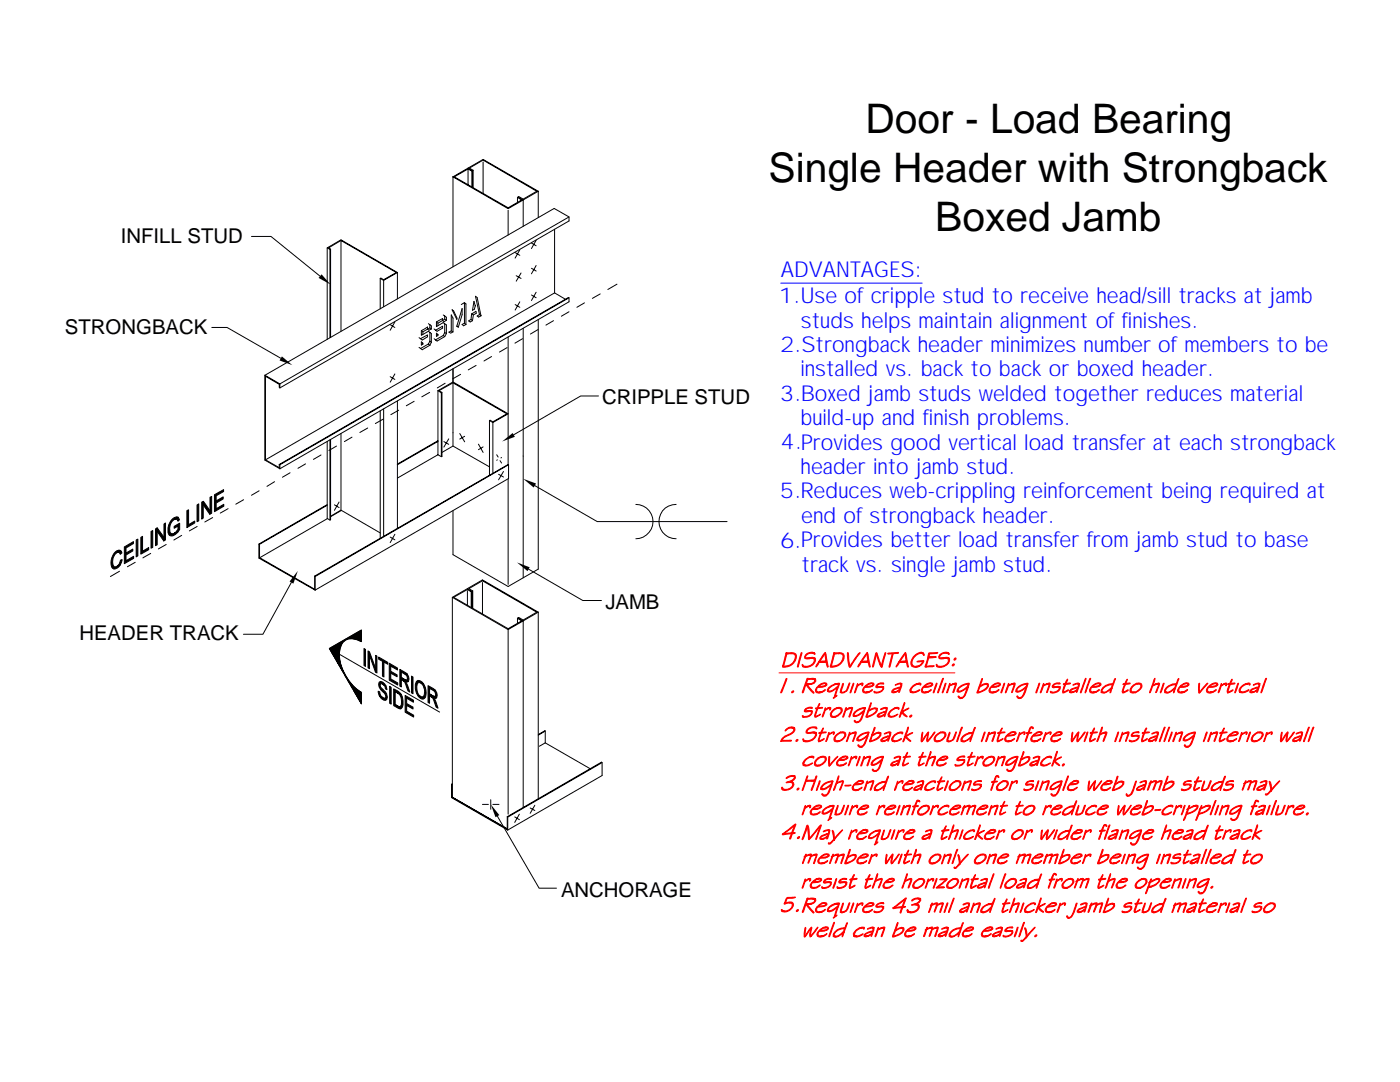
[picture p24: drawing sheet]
<svg xmlns="http://www.w3.org/2000/svg" width="279mm" height="216mm" viewBox="0 0 279 216" stroke-linecap="round" stroke-linejoin="round" font-family="sans-serif">
<defs><g id="words">
<g font-size="8.1">
<text x="172.7" y="26.5">Door - Load Bearing</text>
<text x="153.4" y="36.3">Single Header with Strongback</text>
<text x="186.6" y="46">Boxed Jamb</text>
</g>
<g font-size="4.4" fill="#00f">
<text x="155.8" y="55.3">ADVANTAGES:</text>
<text x="155.4" y="60.5">1.Use of cripple stud to receive head/sill tracks at jamb</text>
<text x="159.9" y="65.4">studs helps maintain alignment of finishes.</text>
<text x="155.7" y="70.2">2.Strongback header minimizes number of members to be</text>
<text x="159.7" y="75.1">installed vs. back to back or boxed header.</text>
<text x="155.7" y="80">3.Boxed jamb studs welded together reduces material</text>
<text x="155.8" y="89.6">4.Provides good vertical load transfer at each strongback</text>
<text x="159.8" y="84.8">build-up and finish problems.</text>
<text x="159.8" y="94.6">header into jamb stud.</text>
<text x="155.7" y="99.4">5.Reduces web-crippling reinforcement being required at</text>
<text x="159.9" y="104.4">end of strongback header.</text>
<text x="155.7" y="109.4">6.Provides better load transfer from jamb stud to base</text>
<text x="160" y="114.1">track vs. single jamb stud.</text>
</g>
<g font-size="4.1">
<text x="24.1" y="48.5">INFILL STUD</text>
<text x="13" y="66.5">STRONGBACK</text>
<text x="120.1" y="80.7">CRIPPLE STUD</text>
<text x="120.8" y="121.5">JAMB</text>
<text x="15.8" y="127.8">HEADER TRACK</text>
<text x="112" y="178.9">ANCHORAGE</text>
</g>
</g></defs>
<g fill="none" stroke="#000" stroke-width=".2">
<path d="M90.4 35.3v17.9M90.4 35.3l6-3.5 11 6.4M90.4 35.3l11 6.3 6-3.4M93.4 33.5l.9 .6v3.3M93.4 33.8v3.1M94.2 34.1l.2-.1v3.4M94.2 34.1v3.2M94.2 34.1l-.8-.4-2.7 1.6 10.7 6.2 2.7-1.6-.8-.5M94.4 34l-.7-.5 2.7-1.6 10.7 6.3-2.7 1.5-.9-.5-.2 .2v1M96.4 32.3v6.3M103.4 39.3l1 .6v5.2M107.4 38.2v5.2"/>
<path d="M50.2 47.2h3.9l9.8 7.9M65.3 49.5v18.2M65.8 49.8l-.5-.3 2.8-1.6 11.2 6.5M65.8 49.8v17.6M66 49.7v17.6M68.1 48l-2.5 1.5 .4 .2-.2 .1M68.1 48l11 6.4-2.5 1.4-.6-.3-.1 .1M68.1 48v18.1M75.9 55.6v6M75.9 55.6l.7 .3M76.6 55.9v5.3M79.3 54.4l-2.7 1.5"/>
<path d="M79.3 54.4v5.2M101.4 42v4.9M102.8 50.4l.9 .5M103 55l1 .6M103.7 49.8l-.9 1.7M104 54.5l-1 1.6M106.1 58.9l.9 .5M106.1 48.5l.9 .5M106.1 53.5l.9 .6M107 58.3l-.9 1.7M107 47.9l-.9 1.7M107 53l-.9 1.6"/>
<path d="M110.7 58.4l-57.7 33.4M110.7 45.7v12.7M110.7 58.4l2.1 1.3M113.6 59.4l-57.7 33.3M113.6 43.3l-57.7 33.3M119.8 58.7l-1.6 .8M123.1 56.7l-1.8 1.1M42.3 65.3h3l10.7 6.2M52.9 74.9l57.7-33.3 3 1.7v.8l-57.7 33.3M55.9 76.6v.8l-.2-.1v-.6l-2.7-1.6v16.7l2.7 1.5v-.6M55.9 76.6l-3-1.7v16.9l3 1.7M77.9 75.2l.9 .5"/>
<path d="M77.9 64.8l.9 .5M78.8 74.6l-.9 1.7M78.8 64.2l-.9 1.7M79.3 80v25.4M83.6 67.4l.3 .2M83.6 69.3l.3 .2M83.9 67.6l1.4-.8v.4l-1 .6zM84.1 66v.9l1.4-.8 .3 .2M84.1 68.2l.3 .3v.2l-.3 .2zM84.1 66l.3 .2M85.3 65.7v-.4l-1.2 .7M85.3 65.7l-.9 .5v.5"/>
<path d="M85.5 68.6l-1.6 .9M85.5 64.6l.3 .2M85.5 68.6l.3 .3M85.7 78.3l-1.5 .9M85.8 64.8v.6l-.5 .3M85.8 66.3v1.8M85.8 66.3l.3 .3v1.7M85.8 68.9l-1.5 .9-.4-.3M85.8 68.1l-.3 .5M85.8 64.8l.3 .2v.6M85.8 65.4l.3 .2M85.8 68.1l.3 .2"/>
<path d="M86.1 65.6l-.5 .3-.3-.2M86.1 68.3l-.3 .6M86.6 65.6l.3 .3M86.6 67.6l.3 .2M86.9 65.9l1.4-.8v.4l-.7 .4-.4 .2zM87.1 64.2v1l1.4-.8 .3 .2M87.1 66.5l.3 .2v.3l-.3 .1zM87.1 64.2l.3 .3M87.4 78l3-1.8v-2.6v2.6l11 6.4-3 1.7M87.4 78v12.7M87.4 78l.7 .4M88.1 78.4v12.7"/>
<path d="M88.2 78.3v12.8l-.8-.4M88.3 63.9v-.3l-1.2 .6M88.3 63.9l-.9 .6v.5M88.5 67l-1.6 .8M88.5 62.8l.3 .3M88.5 67l.3 .2M88.8 63.1v.6l-.5 .2M88.8 64.6v1.8M88.8 64.6l.3 .2v1.8M88.8 67.2l-1.6 .9-.3-.3M88.8 66.4l-.3 .6M88.8 63.1l.3 .2v.6"/>
<path d="M88.8 63.7l.3 .2M88.8 66.4l.3 .2M88.8 76.5l-1.5 .9M89.1 63.9l-.5 .3-.3-.3M89.1 66.6l-.3 .6M90.1 62.8l.3 .7v2.7l-.5 .3-.3-.2 .5-.3zM90.1 66l.3 .2M90.2 61.8l.3 .2 .7 1.5v.2zM90.4 76.4v12.6l-2.2 1.3M90.4 76.4l-2.8 1.6 .6 .3-.1 .1M90.4 76.4l10.8 6.2-2.8 1.6-.6-.4-.1 .1M91.9 74.7l-1.5 .9"/>
<path d="M92.1 60.8l.6-.4v4.1M92.2 61.6v1.2l-.7 2.5-.3-.2zM92.7 60.4l.3 .2v4.1M92.7 64.5l-.5 .2 .3 .3 .5-.3M92.7 64.5l.3 .2M94 63.7l.3 .3M94.1 62.6l-.1 1.1-.5 .3 .3 .2 .5-.2M94.1 62.6l.9-.5 .1 .4-.6 .3zM94.5 62.8l-.2 1.2M94.6 60.1l.2 .9-.1 .7-.4 .2zM95 72.9l-1.5 .9M95.7 62.8l-.8-3.7 .3 .3 .8 3.6"/>
<path d="M95.7 62.8l-.5 .3 .3 .2 .5-.3M95.7 62.8l.3 .2M98.1 71.1l-1.5 .9M101.2 69.4l-1.5 .9M101.4 67.2v25.5M102.8 60.8l.9 .5M103.7 60.2l-.9 1.7M104.3 67.6l-1.5 .9M104.4 65.5v49.8M107.4 65.8l-1.5 .9M107.4 63.8v49.8l-6 3.4-11-6.3v-8.8M110.5 64l-1.6 .9"/>
<path d="M113.6 62.2l-1.6 .9M116.6 60.4l-1.5 .9M119.4 79h-3.5l-13.4 7.8M48.6 99.7l-1.5 .9M51.7 97.9l-1.5 .9M54.8 96.1l-1.5 .9M55.7 92.7h.2v.8M55.7 92.7l57.7-33.3h.2v.8l-57.7 33.3M57.9 94.3l-1.5 .9M61 92.6l-1.5 .9M64.1 90.8l-1.6 .9M65.8 87.8v16"/>
<path d="M66 87.7v16l-.2 .1-.5-.4v-15.3M67.2 89l-1.6 .9M68.1 86.5v15.3M70.3 87.2l-1.6 .9M73.4 85.4l-1.6 .9M75.9 82v25.4M76.5 83.6l-1.6 .9M76.6 81.6v25.4M79.6 81.9l-1.6 .8M82.7 80.1l-1.6 .9M87.4 87.9l-8.1 4.7M87.4 88.1l-8.1 4.6"/>
<path d="M87.4 90.7l-8.1 4.7M88.6 88.1l1 .6M89.6 87.6l-1 1.6M90.4 89l7.3 4.2M91.8 86.5l.9 1.7M92.7 87.1l-.9 .5M95.5 88.6l.9 1.7M96.4 89.2l-.9 .5M97.7 83.9l.7 .4v10.1M97.7 83.9v10.9M99.1 90.7l.3 .5M99.3 91.8h-.2"/>
<path d="M99.5 94.6l1 .6M99.8 91.9l.3 .5M100.1 91.3l-.1 .1M100.5 94.1l-1 1.6M101.4 95.6v21M101.4 92.7l-38.6 22.3M101.4 92.7h.1M101.5 92.7l-38.6 22.3M101.5 92.7v2.8l-38.6 22.3M106.7 96.9l12.5 7.2h25.9M23.9 114l-1.9 1M27 112.2l-1.6 .9"/>
<path d="M30.1 110.4l-1.6 .9M33.2 108.6l-1.6 .9M36.3 106.8l-1.6 1M39.3 105.1l-1.5 .8M42.4 103.3l-1.5 .9M45.5 101.5l-1.5 .9M58.1 116.2l-5.6 10.4h-3.9M62.8 115v2.6l-11-6.3v-2.7h-.1v2.8l11.2 6.4M62.8 115l.1 2.8M65.3 100.8l-13.5 7.8M65.3 100.7l-13.6 7.9M65.3 103.5l-13.3 7.7"/>
<path d="M66 103l2.1-1.2 7.8 4.6M66.7 100.7l1 .6M67.7 100.2l-1 1.6M68.1 101.9l-2.1 1.2M77.9 107.2l.9 .5M78.8 106.6l-.9 1.7M90.3 119.2v39.9M93.3 117.5l.9 .5v3.3M93.3 117.9v2.9M94 118.1l-.7-.5-2.8 1.6 10.9 6.3 2.7-1.6-.8-.5M94 118.1v3.1M94.3 117.9l-.7-.4 2.7-1.6 10.8 6.3-2.7 1.5-.9-.5-.2 .2"/>
<path d="M94.3 117.9l-.3 .2M94.3 117.9v3.5M96.3 116.2v6.3M105.5 113.6l10.8 6.2h3.7M126.9 100.6a3.4 3.4 0 0 1 3.4 3.5 3.4 3.4 0 0 1-3.4 3.4M134.9 100.6a3.4 3.4 0 0 0-3.4 3.5 3.4 3.4 0 0 0 3.4 3.4M65.7 129.4l6.4-3.7v2.3a2.93 2.93 0 0 0-3.6 .1 5.6 5.6 0 0 0-.1 5.7 10 10 0 0 0 3.7 4.4v2.2zM67.7 130.5l20 11.6M67.7 130.9l-.8 .5M67.7 130.8l-.9 .5M67.7 130.7l-.9 .5M67.7 130.6l-1 .5"/>
<path d="M67.7 130.5l-1 .5M67.7 130.3l-1.1 .7M67.8 131.3l-.7 .4M67.8 131.3l-.8 .3M67.8 131.1l-.8 .5M67.8 131l-.9 .5M67.8 130.2l-1.2 .7M67.8 130.1l-1.3 .7M67.8 130l-1.3 .7M67.8 131.7l-.6 .3M67.8 131.6l-.6 .3M67.8 131.5l-.7 .3"/>
<path d="M67.8 129.9l-1.4 .7M67.8 129.7l-1.4 .8M67.8 131.9l-.5 .3M67.8 131.8l-.5 .3M67.8 129.6l-1.5 .9M67.8 129.5l-1.5 .9M67.9 132.1l-.5 .3M67.9 132l-.5 .3M67.9 129.3l-1.7 1M67.9 132.3l-.4 .2M67.9 132.2l-.4 .2M67.9 129.2l-1.7 1"/>
<path d="M68 132.5l-.4 .2M68 132.4l-.4 .2M68 129.1l-1.9 1M68 132.6l-.3 .2M68.1 132.7l-.4 .2M68.1 128.9l-2 1.1M68.1 132.9l-.3 .1M68.1 132.8l-.3 .1M68.1 128.8l-2.1 1.1M68.1 132.9l-.2 .2M68.2 133.1l-.3 .1M68.2 128.6l-2.2 1.3"/>
<path d="M68.2 133.2l-.2 .2M68.2 133.2l-.2 .1M68.3 133.3l-.2 .2M68.3 128.4l-2.4 1.4M68.3 133.4l-.2 .1M68.3 133.5l-.1 .1M68.4 133.6l-.2 .1M68.4 128.2l-2.5 1.5M68.4 133.7l-.1 .1M68.5 133.8l-.2 .1M68.5 133.9l-.2 .1M68.6 134h-.2"/>
<path d="M68.6 134.1h-.1M68.6 134.2h-.1M68.7 128l-2.9 1.6M68.7 134.3h-.1M68.7 134.3l-.1 .1M68.8 134.4l-.1 .1M68.8 134.5l-.1 .1M68.9 134.6h-.1M68.9 134.7h-.1M68.9 134.8v.1M69 134.9h-.1M69.1 134.9l-.1 .1"/>
<path d="M69.1 135l-.1 .1M69.2 135.1l-.1 .1M69.2 135.2l-.1 .1M69.3 135.3l-.1 .1M69.3 135.4h-.1M69.4 135.4l-.1 .1M69.4 135.5l-.1 .1M69.5 135.6l-.1 .1M69.5 135.7l-.1 .1M69.6 135.8l-.2 .1M69.7 135.9l-.2 .1M69.7 136h-.1"/>
<path d="M69.8 136l-.2 .1M69.8 136.1l-.1 .1M69.9 136.2l-.2 .1M70 136.2l-.3 .2M70 136.3l-.2 .2M70.1 136.4l-.2 .1M70.2 136.5l-.3 .1M70.2 136.6l-.2 .1M70.3 136.6l-.3 .2M70.3 136.7l-.3 .2M70.4 136.8l-.3 .2M70.5 136.9l-.3 .2"/>
<path d="M70.6 137l-.3 .2M70.7 137.1l-.4 .2M70.8 137.2l-.5 .2M70.8 137.2l-.4 .3M70.9 137.3l-.4 .3M71 137.4l-.5 .2M71.1 137.4l-.6 .4M71.2 137.5l-.6 .4M71.3 137.6l-.7 .3M71.4 137.6l-.7 .4M71.4 137.7l-.6 .4M71.5 137.8l-.7 .4"/>
<path d="M71.6 137.8l-.8 .5M71.7 137.9l-.8 .5M71.8 137.9l-.9 .6M71.9 138l-.9 .5M72 138.1l-.9 .5M72.1 138.1l-1 .6M72.1 127.9l-.1 .1M72.1 127.8l-.2 .1M72.1 127.7l-.3 .2M72.1 127.6l-.4 .2M72.1 127.4l-.5 .4M72.1 127.4l-.6 .3"/>
<path d="M72.1 127.2l-.7 .5M72.1 127.1l-.9 .5M72.1 127l-1 .6M72.1 126.9l-1.2 .7M72.1 126.8l-1.3 .7M72.1 126.7l-1.4 .8M72.1 126.6l-1.6 .9M72.1 126.4l-1.8 1M72.1 126.3l-1.9 1.1M72.1 126.2l-2.1 1.2M72.1 126.1l-2.4 1.3M72.1 126l-2.7 1.5"/>
<path d="M72.1 125.9l-6.3 3.6M72.1 125.8l-6.4 3.6M72.1 138.2l-1 .6M72.1 138.4l-.9 .5M72.1 138.5l-.9 .5M72.1 138.6l-.8 .4M72.1 138.7l-.7 .4M72.1 138.8l-.7 .4M72.1 138.9l-.7 .4M72.1 139l-.6 .4M72.1 139.1l-.6 .4M72.1 139.3l-.5 .3"/>
<path d="M72.1 139.4l-.5 .2M72.1 139.5l-.4 .2M72.1 139.6l-.4 .2M72.1 139.7l-.3 .2M72.1 139.8l-.3 .2M72.1 139.9l-.2 .2M101.4 125.6v36.9M103.3 123.4v1M103.4 123.3l1 .6v37.2M107.4 122.2l-11.1-6.5-6 3.5 11.1 6.4M107.4 122.2v37.2M107.4 122.2l-6 3.4"/>
<path d="M72.1 140.4h.1M72.1 140.1h-.2M72.1 140.2h-.1M72.1 140.3h-.1M90.1 156.5h.1v2.6M90.2 159.1l11 6.3v-2.4M90.2 159.1h.1M90.2 156.5h.1M90.3 156.4l-.2 .1v2.7l11.2 6.4M97.9 159.6v1.9M107.4 146.6l1.4-.7v2.3M108.8 145.9l-1.4 .8"/>
<path d="M108.8 148.2l-1.2 .7M108.8 148.2l9 5.2M120.2 152.2l-18.9 10.8M96.3 160.5h1.2M98.4 160.5h1.2M99.3 162.8l8.3 14.4h3.5M101.2 163l.1 2.6M101.2 163l18.8-10.9 .2 .1v2.5l-18.9 10.9M102.7 163l1 .6M103.7 162.5l-1 1.6M105.8 161.2l.9 .5M106.7 160.7l-.9 1.6"/>
</g>
<path d="M64.2 54.7l1.8 2.1-2.4-1.3zM56.3 71.1l2 1.8-2.5-1zM100.2 88.1l2.1-1.7 .4 .8zM104.4 95.5l2.6 1-.5 .8zM59.4 113.9l-.9 2.6-.7-.5zM103.2 112.2l2.5 1-.4 .8zM98 160.5l1.7 2.1-.8 .5z" fill="#000"/>
<g fill="#f00" stroke="#f00" stroke-width=".2">
<path d="M156.8 130.3l1.1 .1-.9 .1-.6 2.4h-.2z" fill-rule="evenodd"/>
<path d="M156.9 130.3h.2z" fill-rule="evenodd"/>
<path d="M156.8 130.3h.8a.99 .99 0 0 1 1.4 .6 2.35 2.35 0 0 1-2.8 2.2v-.2a2.2 2.2 0 0 0 2.6-2l-.4-.4z" fill-rule="evenodd"/>
<path d="M159.9 130.3h.2l-.8 2.8h-.2z" fill-rule="evenodd"/>
<path d="M160.1 132.6l.3 .3 .4 .1h-.6z" fill-rule="evenodd"/>
<path d="M160.2 133h.6a1.38 1.38 0 0 0 1.7-1.5l-.4-.1h.6a1.73 1.73 0 0 1-2.4 1.7z" fill-rule="evenodd"/>
<path d="M161.1 131.3l1.1-.2 .5 .3z" fill-rule="evenodd"/>
<path d="M162.1 130.3h.5l.1 .2-.1 .1z" fill-rule="evenodd"/>
<path d="M160.8 130.6l.3-.2a1.58 1.58 0 0 1 1.5-.1 1.88 1.88 0 0 0-1.8 .7v.2l.3 .1 1.6 .1h-2l-.1-.4z" fill-rule="evenodd"/>
<path d="M163.4 132.1h1.4l-1.3 .1-.7 .9z" fill-rule="evenodd"/>
<path d="M164.3 130.6l.3-.3-.3 .6-.7 1.1-.2 .1z" fill-rule="evenodd"/>
<path d="M164.6 130.3l.1-.1 .1 .3 .5 2.5-.2 .1-.3-1h-1.4l1.4-.2z" fill-rule="evenodd"/>
<path d="M166.4 130.3l1.1 .1-1 .1-.6 2.4h-.2z" fill-rule="evenodd"/>
<path d="M166.4 130.3h.2z" fill-rule="evenodd"/>
<path d="M166.4 130.3h.8a.99 .99 0 0 1 1.3 .6 2.35 2.35 0 0 1-2.8 2.2v-.2a2.2 2.2 0 0 0 2.6-2l-.4-.4z" fill-rule="evenodd"/>
<path d="M171.3 130.5l.4-.2-1.9 2.6h-.1z" fill-rule="evenodd"/>
<path d="M169.2 130.2l.1 .2 .1 1.5a.89 .89 0 0 0 .4 1l-.2 .3a6.5 6.5 0 0 1-.4-3z" fill-rule="evenodd"/>
<path d="M171.7 132.1h1.5l-1.3 .1-.7 .9z" fill-rule="evenodd"/>
<path d="M173 130.3l-.3 .6-.7 1.1-.3 .1z" fill-rule="evenodd"/>
<path d="M173.1 130.2l.6 2.8-.1 .1-.4-1h-1.5l1.5-.2-.2-1.4z" fill-rule="evenodd"/>
<path d="M174.8 130.4l.1 .2-.6 2.4-.1 .1z" fill-rule="evenodd"/>
<path d="M176.6 130.3h.2l-.7 2.5h-.2l.1-.3z" fill-rule="evenodd"/>
<path d="M174.8 130.3h.2l.5 1.5 .4 1h.2l-.2 .4-.3-.6-.8-2.2z" fill-rule="evenodd"/>
<path d="M178.1 130.5l.2-.1-.8 2.7-.1-.1z" fill-rule="evenodd"/>
<path d="M177.2 130.3l2.1-.1-.1 .2-1.8 .1h-.2z" fill-rule="evenodd"/>
<path d="M179.4 132.1h1.4l-1.3 .1-.7 .9z" fill-rule="evenodd"/>
<path d="M180.6 130.3v.2l-.9 1.5-.3 .1z" fill-rule="evenodd"/>
<path d="M180.7 130.2l.6 2.8-.1 .1-.4-1h-1.4l1.4-.2-.2-1.4z" fill-rule="evenodd"/>
<path d="M182.8 133a1.45 1.45 0 0 0 1.3-1h.3a1.37 1.37 0 0 1-1.6 1z" fill-rule="evenodd"/>
<path d="M183 132l1.4-.2-.3 .2z" fill-rule="evenodd"/>
<path d="M183.8 130.3h.5l.2 .4-.1 .1-.4-.4z" fill-rule="evenodd"/>
<path d="M182.3 131l.5-.4a1.23 1.23 0 0 1 1.5-.3 1.96 1.96 0 0 0-2.2 2.4l.3 .2 1.1 .1a1.01 1.01 0 0 1-1.2 .1 1.01 1.01 0 0 1-.5-1.1z" fill-rule="evenodd"/>
<path d="M184.6 133l1.8-.2-.3 .3h-1.4z" fill-rule="evenodd"/>
<path d="M185.4 131.1l1.4-.1v.2z" fill-rule="evenodd"/>
<path d="M185.4 130.3l1.8-.1-.3 .2-1.4 .1-.1 .6 1.4 .1-1.5 .1-.5 1.6-.2 .1z" fill-rule="evenodd"/>
<path d="M186.9 132.6l.3 .3 .4 .1h-.7z" fill-rule="evenodd"/>
<path d="M186.9 133h.7a1.32 1.32 0 0 0 1.6-1.5l-.3-.1h.5a1.72 1.72 0 0 1-2.3 1.7z" fill-rule="evenodd"/>
<path d="M187.8 131.3l.6-.1a.99 .99 0 0 1 1 .2z" fill-rule="evenodd"/>
<path d="M188.8 130.3h.5l.2 .2-.1 .1z" fill-rule="evenodd"/>
<path d="M187.5 130.6l.4-.2a1.5 1.5 0 0 1 1.4-.1 1.98 1.98 0 0 0-1.8 .7l.1 .2 .2 .1 1.6 .1h-2l-.1-.4z" fill-rule="evenodd"/>
<path d="M190.2 132.5h.3l-.2 .3h-.3z" fill-rule="evenodd"/>
<path d="M190.5 131.4h.3l-.3 .3-.1-.1z" fill-rule="evenodd"/>
<path d="M160.8 136.6h1.1l-.8 .1 1.2 1.3 .1 .3a1.53 1.53 0 0 1-1-.9z" fill-rule="evenodd"/>
<path d="M160.9 136.4a1.63 1.63 0 0 0 1.7-.5v-.3h-.4l.6-.1v.3a1.01 1.01 0 0 1-.9 .8z" fill-rule="evenodd"/>
<path d="M161 135.5l1.3-.2 .5 .2-1.6 .1-.3 .8 1 .2h-1.1l-.6 1.7-.1-.2z" fill-rule="evenodd"/>
<path d="M161.1 135.4l.2-.1-.3 .2z" fill-rule="evenodd"/>
<path d="M163.4 138.1l.5-.1 .8-.4-.6 .5z" fill-rule="evenodd"/>
<path d="M163 137.1h.1a1.67 1.67 0 0 1 1.4-.7l-1.1 .6h.9l-1.1 .2-.2 .3v.4l1 .3a.85 .85 0 0 1-1.3-.4z" fill-rule="evenodd"/>
<path d="M163.9 136.4l.6-.2 .4 .1 .2 .4-.5 .3h-1.2l1.1-.1 .3-.2v-.2z" fill-rule="evenodd"/>
<path d="M166.7 138.9l.3-.1-.1 .2z" fill-rule="evenodd"/>
<path d="M167.1 137.2h.2l-.6 1.7 .2 .1-.5 .4-.1-.1 .2-.2z" fill-rule="evenodd"/>
<path d="M165.4 137.2a2.26 2.26 0 0 1 1.9-.7l-1.2 .4-.8 .7v.2l.2 .1-.4 .1v-.4z" fill-rule="evenodd"/>
<path d="M166.5 136.5l1.1-.1-.3 .8-1.6 .9-.6-.1 .4-.1a2.56 2.56 0 0 0 1.8-1.4z" fill-rule="evenodd"/>
<path d="M168.3 136.4l-.4 1.6 .2 .1-.4 .1z" fill-rule="evenodd"/>
<path d="M169.5 136.3h.1v.1a2.05 2.05 0 0 1-1.1 1.8l-.5 .1-.3-.1a1.21 1.21 0 0 0 1.3-.8z" fill-rule="evenodd"/>
<path d="M170.3 136.4h.1v.1l-.6 1.7-.1 .1z" fill-rule="evenodd"/>
<path d="M171.2 136.7l.5-.3h.3l-.7 .4z" fill-rule="evenodd"/>
<path d="M171.2 136.4l.1 .4-.7 1.5z" fill-rule="evenodd"/>
<path d="M171.7 136.4l.3-.1 .3 .1-.3 .5 .1-.4z" fill-rule="evenodd"/>
<path d="M172.8 138.1l.5-.1 .8-.4-.6 .5z" fill-rule="evenodd"/>
<path d="M172.4 137.1a1.88 1.88 0 0 1 1.5-.7l-.6 .2-.5 .4h.9l-1.1 .2-.2 .3v.4l1 .3a.85 .85 0 0 1-1.3-.4z" fill-rule="evenodd"/>
<path d="M173.3 136.4l.6-.2 .4 .1 .2 .4-.5 .3h-1.2l1.1-.1 .3-.2-.3-.3z" fill-rule="evenodd"/>
<path d="M174.4 138l.1-.1 .4 .2-.4 .1z" fill-rule="evenodd"/>
<path d="M174.5 138.2l.4-.1a1.44 1.44 0 0 0 1.3-.6l-.1-.3-.2-.1h.5a1.37 1.37 0 0 1-1.9 1.1z" fill-rule="evenodd"/>
<path d="M175.1 137l.9-.1 .4 .2z" fill-rule="evenodd"/>
<path d="M176 136.4l.3-.1 .1 .1z" fill-rule="evenodd"/>
<path d="M175.1 136.5l.6-.2h.6l-.3 .1a.87 .87 0 0 0-1 .6l1.4 .1-1.6 .1v-.3z" fill-rule="evenodd"/>
<path d="M178.4 138.1l.9-.4 .2 .1-.7 .3z" fill-rule="evenodd"/>
<path d="M178.3 137.5l1-.3h.3l-.5 .2a1.02 1.02 0 0 0-.9 .6l.6 .1-.4 .2-.4-.1v-.3z" fill-rule="evenodd"/>
<path d="M179.6 136.5l.4-.1v.5l-.6 1.3 .1-.4-.2-.1 .3-.5h-.3l.4-.1 .1-.5z" fill-rule="evenodd"/>
<path d="M178.6 136.7l1.1-.4 .3 .1z" fill-rule="evenodd"/>
<path d="M181.7 138.1l1-.1 .9-.4a1.62 1.62 0 0 1-1.9 .5z" fill-rule="evenodd"/>
<path d="M182.2 136.8l.7-.4 .5 .1-.4 .1a1.39 1.39 0 0 0-1.1 1.4l.3 .1h-.5a1.02 1.02 0 0 1 .5-1.3z" fill-rule="evenodd"/>
<path d="M182.9 136.4l.6-.1 .3 .1v.2l-.2 .1v-.2z" fill-rule="evenodd"/>
<path d="M184.6 138.1l.4-.1 .8-.4 .1 .1-.6 .4z" fill-rule="evenodd"/>
<path d="M184.1 137.1h.1a1.67 1.67 0 0 1 1.4-.7l-1.1 .6h1l-1.2 .2-.2 .3v.4a1.21 1.21 0 0 0 1.2 .2l-.2 .1a.85 .85 0 0 1-1.2-.4z" fill-rule="evenodd"/>
<path d="M185 136.4l.6-.2 .5 .1 .1 .4-.4 .3h-1.3l1.1-.1 .4-.2-.1-.2z" fill-rule="evenodd"/>
<path d="M186.9 136.4h.1v.1l-.6 1.7-.1 .1z" fill-rule="evenodd"/>
<path d="M188.1 135.4l.2 .1-1.1 2.8v-.3z" fill-rule="evenodd"/>
<path d="M188.6 136.4h.2l-.7 1.9z" fill-rule="evenodd"/>
<path d="M189.6 136.7l.5-.2h.5l-.9 .3z" fill-rule="evenodd"/>
<path d="M189.5 136.4l.2 .4-.2 .1-.5 1.4z" fill-rule="evenodd"/>
<path d="M190.1 136.5l.6-.2 .2 .1-.5 1.7-.2 .1 .5-1.7z" fill-rule="evenodd"/>
<path d="M191.2 139l.1-.1 .8 .4-.6 .1z" fill-rule="evenodd"/>
<path d="M193 137.2l.3-.1-.4 1a1.89 1.89 0 0 1-.8 1.2l-.3-.1a1.81 1.81 0 0 0 1.1-1.5z" fill-rule="evenodd"/>
<path d="M191 138l1.2-.3a1.61 1.61 0 0 0 1-1.2l.2-.1-.1 .7-1.1 .7a1.06 1.06 0 0 1-1.2 .2z" fill-rule="evenodd"/>
<path d="M191.3 137.2l1-.6 1.1-.2-.2 .1a2.49 2.49 0 0 0-2 1.1v.3h.2l-.4 .1v-.3z" fill-rule="evenodd"/>
<path d="M195.2 138.1l.9-.3a1.25 1.25 0 0 0 1-1.1l-.3-.1 .4-.1 .1 .4a2.96 2.96 0 0 1-1.9 1.3z" fill-rule="evenodd"/>
<path d="M195.4 136.9l.7-.3a.94 .94 0 0 1 1.1-.1 1.85 1.85 0 0 0-2 1.6l.2 .1-.5 .1z" fill-rule="evenodd"/>
<path d="M196 135.4l.1 .1-.1 .5-.4 .9h-.2z" fill-rule="evenodd"/>
<path d="M198.1 138.1l.5-.1 .8-.4-.6 .5z" fill-rule="evenodd"/>
<path d="M197.7 137.1a1.67 1.67 0 0 1 1.4-.7l-.5 .2-.6 .4h1l-1.2 .2-.2 .3v.4a1.21 1.21 0 0 0 1.2 .2l-.2 .1a.85 .85 0 0 1-1.2-.4z" fill-rule="evenodd"/>
<path d="M198.6 136.4l.5-.2 .5 .1 .1 .4-.4 .3h-1.3l1.1-.1 .4-.2-.1-.2-.3-.1z" fill-rule="evenodd"/>
<path d="M200.4 136.3l.1 .2-.7 1.8v-.3z" fill-rule="evenodd"/>
<path d="M201.3 136.7l.5-.2h.5l-.8 .3z" fill-rule="evenodd"/>
<path d="M201.3 136.4v.3l.2 .1-.2 .1-.5 1.2-.1 .2z" fill-rule="evenodd"/>
<path d="M201.8 136.5l.6-.2 .2 .1-.7 1.8 .5-1.7z" fill-rule="evenodd"/>
<path d="M202.9 138.9l.9 .4-.6 .1z" fill-rule="evenodd"/>
<path d="M204.7 137.2l.2-.1-.6 1.6-.5 .6-.3-.1a1.17 1.17 0 0 0 .9-1.1z" fill-rule="evenodd"/>
<path d="M202.7 138l1.2-.3a1.93 1.93 0 0 0 1-1.2l.2-.1a2.38 2.38 0 0 1-1.8 1.7z" fill-rule="evenodd"/>
<path d="M203 137.2l1-.6 1.1-.3v.1a2.39 2.39 0 0 0-2.2 1.5h.2l-.4 .1v-.3z" fill-rule="evenodd"/>
<path d="M207.3 136.4h.2v.1l-.6 1.7-.1 .1z" fill-rule="evenodd"/>
<path d="M208.3 136.7l.5-.2h.5l-.9 .3z" fill-rule="evenodd"/>
<path d="M208.2 136.4l.1 .3 .1 .1-.2 .1-.4 1.2-.2 .2z" fill-rule="evenodd"/>
<path d="M208.8 136.5l.6-.2 .2 .1-.7 1.8 .5-1.7z" fill-rule="evenodd"/>
<path d="M209.6 138l.1-.1 .4 .2-.4 .1z" fill-rule="evenodd"/>
<path d="M209.7 138.2l.4-.1a1.17 1.17 0 0 0 1.3-.9l-.3-.1h.5a1.38 1.38 0 0 1-1.9 1.1z" fill-rule="evenodd"/>
<path d="M210.4 137l.8-.1 .4 .2z" fill-rule="evenodd"/>
<path d="M211.2 136.4l.3-.1 .1 .1z" fill-rule="evenodd"/>
<path d="M210.3 136.5a1.43 1.43 0 0 1 1.2-.2l-.3 .1a.87 .87 0 0 0-1 .6l1.4 .1-1.6 .1v-.3z" fill-rule="evenodd"/>
<path d="M212.3 138.1l.9-.4-.8 .5z" fill-rule="evenodd"/>
<path d="M212.2 136.6h.3z" fill-rule="evenodd"/>
<path d="M212.3 136.4l1.2-.1 .2 .1-1 .2-.2 .4a1.02 1.02 0 0 0-.1 1.2l-.3 .1-.1-.3 .5-1.4h-.3z" fill-rule="evenodd"/>
<path d="M213 135.5l.1 .2-.3 .7h-.2z" fill-rule="evenodd"/>
<path d="M213.8 138.1l1-.4 .1 .1-.6 .3z" fill-rule="evenodd"/>
<path d="M213.4 137.9a1.66 1.66 0 0 1 1.7-.7l-1 .3-.5 .4 .1 .1 .6 .1-.6 .2-.3-.1z" fill-rule="evenodd"/>
<path d="M215.1 136.5l.3-.1v.5l-.6 1.3 .1-.4-.1-.1 .3-.5h-.4l.4-.1 .1-.5z" fill-rule="evenodd"/>
<path d="M214.2 136.6l1-.3 .2 .1-1.3 .3z" fill-rule="evenodd"/>
<path d="M216.6 135.4l.1 .1-1 2.8-.1-.3z" fill-rule="evenodd"/>
<path d="M217.5 135.4l.2 .1-1.1 2.8z" fill-rule="evenodd"/>
<path d="M218.1 138.1l.5-.1 .8-.3a1.23 1.23 0 0 1-1.3 .4z" fill-rule="evenodd"/>
<path d="M217.7 137.1a1.88 1.88 0 0 1 1.5-.7l-.6 .2-.5 .4h.9l-1.1 .2-.2 .3v.4l.3 .2h.8l-.1 .1a.81 .81 0 0 1-1.3-.4z" fill-rule="evenodd"/>
<path d="M218.6 136.4l.6-.2 .4 .1 .2 .4-.5 .3h-1.2l1-.1 .4-.2-.3-.3z" fill-rule="evenodd"/>
<path d="M221.7 137.5l.3-.2-.3 .8-.2 .2z" fill-rule="evenodd"/>
<path d="M220.1 137.2a1.95 1.95 0 0 1 1.9-.6l-1.2 .3a1.33 1.33 0 0 0-.8 1.1l.3 .1-.5 .1v-.5z" fill-rule="evenodd"/>
<path d="M221.2 136.6a1.1 1.1 0 0 0 1.3-1.1l.1-.1-.2 .6a2.71 2.71 0 0 1-2.2 2.3l-.4-.1a2.23 2.23 0 0 0 2.2-1.6z" fill-rule="evenodd"/>
<path d="M224.2 138.1l1-.4-.9 .5z" fill-rule="evenodd"/>
<path d="M224.2 136.6h.2z" fill-rule="evenodd"/>
<path d="M224.1 136.5l1.5-.2-.2 .2-.8 .1-.2 .4a1.09 1.09 0 0 0-.1 1.2l-.2 .1a2.27 2.27 0 0 1 .3-1.7z" fill-rule="evenodd"/>
<path d="M225 135.5l-.3 .9h-.2z" fill-rule="evenodd"/>
<path d="M225.8 137.1l1-.7 .4 .1a1.46 1.46 0 0 0-1.4 1.4l.9 .3-.6 .1-.5-.2v-.6z" fill-rule="evenodd"/>
<path d="M226.8 136.4l.4-.1 .6 .2a1.57 1.57 0 0 1-1.1 1.7l-.5-.1a1.32 1.32 0 0 0 1.4-1.4z" fill-rule="evenodd"/>
<path d="M230.1 136.7l.5-.2h.5l-.8 .3z" fill-rule="evenodd"/>
<path d="M230.6 136.5l.7-.2 .1 .1-.7 1.8 .5-1.7z" fill-rule="evenodd"/>
<path d="M230.4 135.4l.1 .2-.4 1.1 .2 .1-.3 .1-.6 1.4z" fill-rule="evenodd"/>
<path d="M232.1 136.4h.2l-.7 1.9z" fill-rule="evenodd"/>
<path d="M234.4 137.5l.2-.2-.2 .8-.2 .2z" fill-rule="evenodd"/>
<path d="M232.8 137.2a2.11 2.11 0 0 1 1.9-.6l-1.3 .3a1.33 1.33 0 0 0-.8 1.1l.3 .1-.4 .1a.83 .83 0 0 1 .3-1z" fill-rule="evenodd"/>
<path d="M233.8 136.6a1.1 1.1 0 0 0 1.3-1.1l.2-.1-.2 .6a2.71 2.71 0 0 1-2.3 2.3l-.3-.1a2.45 2.45 0 0 0 2.2-1.6z" fill-rule="evenodd"/>
<path d="M235.7 138.1l.5-.1 .8-.4-.6 .5z" fill-rule="evenodd"/>
<path d="M235.7 136.7l.5-.3h.6l-.6 .2-.6 .4h1l-1.1 .2-.2 .1-.1 .6a1.21 1.21 0 0 0 1.2 .2l-.1 .1a1.13 1.13 0 0 1-1.2-.1 1.25 1.25 0 0 1 .6-1.4z" fill-rule="evenodd"/>
<path d="M236.2 136.4l.6-.2 .4 .1 .1 .4-.4 .3h-1.3l1.1-.1 .4-.2v-.2l-.3-.1z" fill-rule="evenodd"/>
<path d="M239.4 136.3v1.8l-.1 .2-.1-1.3z" fill-rule="evenodd"/>
<path d="M240.9 136.4h.1l-1.6 1.9h-.1z" fill-rule="evenodd"/>
<path d="M241.5 138.1l.4-.1 .8-.4-.6 .5z" fill-rule="evenodd"/>
<path d="M241 137.1a1.88 1.88 0 0 1 1.5-.7l-.6 .2-.5 .4h1l-1.2 .2-.2 .3v.4l1 .3a.85 .85 0 0 1-1.3-.4z" fill-rule="evenodd"/>
<path d="M241.9 136.4l.6-.2 .5 .1 .1 .4-.4 .3h-1.3l1.1-.1 .4-.2-.4-.3z" fill-rule="evenodd"/>
<path d="M243.8 136.7l.4-.3h.4l-.8 .4z" fill-rule="evenodd"/>
<path d="M243.7 136.4l.1 .4-.6 1.5-.1-.3z" fill-rule="evenodd"/>
<path d="M244.2 136.4l.4-.1 .3 .1-.3 .5v-.4z" fill-rule="evenodd"/>
<path d="M245.1 138.1l1-.4-.9 .5z" fill-rule="evenodd"/>
<path d="M245.1 136.6h.3z" fill-rule="evenodd"/>
<path d="M245.1 136.4l1.4-.1-.2 .2-.8 .1-.1 .4a1.02 1.02 0 0 0-.2 1.2l-.2 .1a2.11 2.11 0 0 1 .4-1.7h-.3z" fill-rule="evenodd"/>
<path d="M245.9 135.5v.2l-.3 .7h-.2z" fill-rule="evenodd"/>
<path d="M247 136.4h.2l-.7 1.9z" fill-rule="evenodd"/>
<path d="M247.4 138.1l.9-.1 1-.4a1.61 1.61 0 0 1-1.9 .5z" fill-rule="evenodd"/>
<path d="M247.5 137.2a1.43 1.43 0 0 1 1.6-.7l-.4 .1a1.48 1.48 0 0 0-1.2 1.4l.4 .1h-.5l-.1-.3z" fill-rule="evenodd"/>
<path d="M248.6 136.4l.6-.1 .3 .1v.2l-.2 .1v-.2z" fill-rule="evenodd"/>
<path d="M249.8 138.1l.9-.4 .2 .1-.6 .3z" fill-rule="evenodd"/>
<path d="M249.7 137.5l1-.3h.4l-1.1 .4-.4 .4 .7 .1-.5 .2-.4-.1v-.3z" fill-rule="evenodd"/>
<path d="M251.1 136.5l.4-.1-.5 1.6-.2 .2 .1-.4-.2-.1 .4-.5h-.4l.4-.1 .1-.5z" fill-rule="evenodd"/>
<path d="M250.1 136.7l.1-.1a1.43 1.43 0 0 1 1.3-.2z" fill-rule="evenodd"/>
<path d="M252.6 135.4l.2 .1-1.1 2.8z" fill-rule="evenodd"/>
<path d="M160.1 142.8l.5 .2-.4 .1z" fill-rule="evenodd"/>
<path d="M160.2 143.1a2.18 2.18 0 0 0 1.7-.8v-.3l-.3-.1h.5a1.38 1.38 0 0 1-1.9 1.2z" fill-rule="evenodd"/>
<path d="M160.9 141.9l.8-.1 .4 .1z" fill-rule="evenodd"/>
<path d="M161.7 141.3l.4-.2v.2z" fill-rule="evenodd"/>
<path d="M160.8 141.4l.6-.3h.7l-.4 .2a.93 .93 0 0 0-1 .6h1.4l-1.6 .1v-.3z" fill-rule="evenodd"/>
<path d="M162.8 142.9l.9-.4a.84 .84 0 0 1-.8 .5z" fill-rule="evenodd"/>
<path d="M162.7 141.4h.3z" fill-rule="evenodd"/>
<path d="M162.8 141.3l1.4-.1-.1 .1-.9 .1-.4 1.3 .1 .3-.3 .1v-.3l.4-1.4h-.3z" fill-rule="evenodd"/>
<path d="M163.5 140.4l.1 .1-.3 .7h-.2z" fill-rule="evenodd"/>
<path d="M164.8 141.6l.4-.3h.3l-.7 .4z" fill-rule="evenodd"/>
<path d="M164.7 141.3l.1 .4-.7 1.4z" fill-rule="evenodd"/>
<path d="M165.2 141.3l.6-.1-.2 .5v-.3z" fill-rule="evenodd"/>
<path d="M166 141.9a1.3 1.3 0 0 1 1.4-.6 1.37 1.37 0 0 0-1.4 1.5l.8 .3a.88 .88 0 0 1-1-.2 .91 .91 0 0 1 .2-1z" fill-rule="evenodd"/>
<path d="M167 141.2l.5-.1 .5 .3a1.4 1.4 0 0 1-1.6 1.6l.8-.3a1.01 1.01 0 0 0 .6-1.2z" fill-rule="evenodd"/>
<path d="M168.9 141.6l.4-.3 .5 .1-.8 .2z" fill-rule="evenodd"/>
<path d="M168.7 141.3l.2-.1v.4h.1l-.2 .2-.6 1.3z" fill-rule="evenodd"/>
<path d="M169.3 141.3l.7-.2 .2 .1-.7 1.9-.1-.1 .6-1.6z" fill-rule="evenodd"/>
<path d="M170.5 143.8l.1-.1 .3 .3 .4 .1a.62 .62 0 0 1-.8-.2z" fill-rule="evenodd"/>
<path d="M172.3 142.1l.2-.2-.3 1.1a1.7 1.7 0 0 1-.9 1.1h-.3a2.14 2.14 0 0 0 1.3-2z" fill-rule="evenodd"/>
<path d="M170.3 142.9a3.2 3.2 0 0 0 2.1-1.1l.1-.4 .2-.1-.2 .6-1.1 .8a1.15 1.15 0 0 1-1.1 .2z" fill-rule="evenodd"/>
<path d="M170.5 142.1a2.97 2.97 0 0 1 2.2-.9v.1a2.29 2.29 0 0 0-2.2 1.4l.1 .1-.3 .1v-.4z" fill-rule="evenodd"/>
<path d="M173 143l.5-.2a1.83 1.83 0 0 0 1.4-1.3l-.3-.1h.5a1.54 1.54 0 0 1-1.3 1.5l-.6 .2z" fill-rule="evenodd"/>
<path d="M173.2 141.8l.7-.4a1.14 1.14 0 0 1 1.2 0 1.78 1.78 0 0 0-2.1 1.6l.2 .1h-.4z" fill-rule="evenodd"/>
<path d="M173.8 140.3h.1l-.2 .7-.3 .7-.2 .1z" fill-rule="evenodd"/>
<path d="M175.5 142.9l.9-.4 .1 .1-.6 .4z" fill-rule="evenodd"/>
<path d="M175.3 142.4l1.1-.4 .3 .1-1 .3-.4 .3v.2l.6 .1-.4 .1-.4-.1-.1-.3z" fill-rule="evenodd"/>
<path d="M176.7 141.3h.4l-.1 .4-.4 1.3h-.2l.1-.4-.1-.1 .3-.4-.3-.1 .4-.1 .1-.5z" fill-rule="evenodd"/>
<path d="M175.8 141.4a1.31 1.31 0 0 1 1.3-.1l-1.3 .3z" fill-rule="evenodd"/>
<path d="M177.3 143l1-.1 .9-.4a1.62 1.62 0 0 1-1.9 .5z" fill-rule="evenodd"/>
<path d="M177.8 141.7l.7-.4h.5l-.8 .3a1.27 1.27 0 0 0-.7 1.2l.3 .2h-.5a1.02 1.02 0 0 1 .5-1.3z" fill-rule="evenodd"/>
<path d="M178.5 141.3l.7-.2 .2 .1 .1 .2-.2 .2-.1-.2z" fill-rule="evenodd"/>
<path d="M179.8 142.2h.2l-.5 .9z" fill-rule="evenodd"/>
<path d="M180 142l1.4-.7-1.1 .7z" fill-rule="evenodd"/>
<path d="M180.5 140.2l.1 .2-.6 1.6h.3l-.2 .1 .9 .9-1.3-.8z" fill-rule="evenodd"/>
<path d="M181.5 142.9l.5-.2-.3 .4z" fill-rule="evenodd"/>
<path d="M160.2 147.4l.4 .4h.3l-.6 .1z" fill-rule="evenodd"/>
<path d="M160.3 147.9l.6-.1a1.65 1.65 0 0 0 1.8-1.4l-.4-.2h.6a1.87 1.87 0 0 1-2.6 1.7z" fill-rule="evenodd"/>
<path d="M161.3 146.2l.6-.1a.94 .94 0 0 1 1 .1z" fill-rule="evenodd"/>
<path d="M162.4 145.2l.5-.1 .2 .3-.2 .1z" fill-rule="evenodd"/>
<path d="M161.1 145.5a1.92 1.92 0 0 1 1.8-.4 2.14 2.14 0 0 0-1.8 .7v.3l.2 .1h1.6l-1.6 .2-.4-.1v-.4z" fill-rule="evenodd"/>
<path d="M163.5 147.8l1-.4-.8 .6z" fill-rule="evenodd"/>
<path d="M163.4 146.3h.3z" fill-rule="evenodd"/>
<path d="M163.4 146.2l1.5-.2-.2 .2-.7 .1-.5 1.3 .2 .4h-.3l-.1-.3 .4-1.4z" fill-rule="evenodd"/>
<path d="M164.3 145.3v.1l-.2 .5-.3 .2z" fill-rule="evenodd"/>
<path d="M165.5 146.4l.4-.2h.4l-.7 .4z" fill-rule="evenodd"/>
<path d="M165.4 146.2l.2 .4h-.2l-.6 1.4z" fill-rule="evenodd"/>
<path d="M165.9 146.2l.4-.2 .2 .1-.2 .5 .1-.3z" fill-rule="evenodd"/>
<path d="M166.8 146.8l.9-.7 .4 .1a1.32 1.32 0 0 0-1.4 1.5l.9 .3h-.6l-.5-.2a.91 .91 0 0 1 .3-1z" fill-rule="evenodd"/>
<path d="M167.7 146.1a.76 .76 0 0 1 1.1 .5v.3l-.7 .7-.5 .4-.5-.2a1.26 1.26 0 0 0 1.4-1.4z" fill-rule="evenodd"/>
<path d="M169.6 146.4l.5-.2h.5l-.8 .3z" fill-rule="evenodd"/>
<path d="M169.5 146.2l.1-.1v.3l.2 .1-.3 .1-.4 1.3-.1 .1z" fill-rule="evenodd"/>
<path d="M170.1 146.2l.6-.2 .2 .1-.7 1.9 .5-1.7z" fill-rule="evenodd"/>
<path d="M171.2 148.6l.9 .5h-.6l-.3-.3z" fill-rule="evenodd"/>
<path d="M173 147l.2-.1-.6 1.6-.5 .6-.4-.2a1.15 1.15 0 0 0 1-1.1z" fill-rule="evenodd"/>
<path d="M171 147.7a2.54 2.54 0 0 0 2.2-1.4l.2-.1-.2 .7-1 .7a1.06 1.06 0 0 1-1.2 .1z" fill-rule="evenodd"/>
<path d="M171.2 147a2.97 2.97 0 0 1 2.2-.9v.1a2.39 2.39 0 0 0-2.2 1.4l.2 .1h-.4v-.3z" fill-rule="evenodd"/>
<path d="M173.7 147.8l1-.3a1.25 1.25 0 0 0 .9-1.1l-.3-.1h.5a1.6 1.6 0 0 1-1.4 1.5l-.5 .2z" fill-rule="evenodd"/>
<path d="M173.9 146.7l.7-.4a.94 .94 0 0 1 1.2 0 1.85 1.85 0 0 0-2.1 1.5l.2 .2h-.4z" fill-rule="evenodd"/>
<path d="M174.5 145.2h.2l-.2 .4-.3 1-.3 .1z" fill-rule="evenodd"/>
<path d="M176.2 147.8l.9-.4 .1 .1-.5 .4z" fill-rule="evenodd"/>
<path d="M175.8 147.6a1.66 1.66 0 0 1 1.6-.6l-1 .3-.4 .3v.2l.7 .1-.6 .1-.3-.1z" fill-rule="evenodd"/>
<path d="M177.4 146.2l.4-.1v.5l-.6 1.3v-.4l-.1-.1 .3-.4-.3-.1 .4-.1 .1-.5z" fill-rule="evenodd"/>
<path d="M176.5 146.3l1-.3 .3 .1-1.3 .4z" fill-rule="evenodd"/>
<path d="M178 147.8a2.34 2.34 0 0 0 1.9-.4 1.7 1.7 0 0 1-1.9 .4z" fill-rule="evenodd"/>
<path d="M178.6 146.6a1.3 1.3 0 0 1 1.2-.4l-.4 .1a1.44 1.44 0 0 0-1.2 1.4l.4 .1h-.6a1.02 1.02 0 0 1 .6-1.2z" fill-rule="evenodd"/>
<path d="M179.2 146.2l.7-.2 .3 .1v.2l-.2 .2-.1-.2z" fill-rule="evenodd"/>
<path d="M180.5 147.1h.2l-.4 .9z" fill-rule="evenodd"/>
<path d="M180.8 146.9l.8-.6 .6-.1-1.2 .7z" fill-rule="evenodd"/>
<path d="M181.2 145.1l.1 .2-.5 1.6h.2l-.2 .1 1 .8-.1 .2-1.2-1z" fill-rule="evenodd"/>
<path d="M185.1 146.4l.2-.2-.2 1.5 .2 .1-.3 .2-.1-.3z" fill-rule="evenodd"/>
<path d="M184.1 146.1l.1 .2-.1 1.7h-.2l-.1-.2z" fill-rule="evenodd"/>
<path d="M185.1 146.2l.2-.2-1.2 2a2.12 2.12 0 0 1 .8-1.5z" fill-rule="evenodd"/>
<path d="M186.4 146.2l.2-.2-1.1 1.6-.4 .2z" fill-rule="evenodd"/>
<path d="M186.7 146.8l1-.7 .4 .1a1.32 1.32 0 0 0-1.4 1.5l.8 .3h-.5l-.5-.2a.91 .91 0 0 1 .2-1z" fill-rule="evenodd"/>
<path d="M187.7 146.1a.76 .76 0 0 1 1.1 .5l-.3 .6-.4 .4-.6 .4-.4-.2a1.26 1.26 0 0 0 1.4-1.4z" fill-rule="evenodd"/>
<path d="M189.5 146.1l.1 .2-.5 1.5 .2 .1h-.3v-.4z" fill-rule="evenodd"/>
<path d="M190.8 146l.1 .2a2.05 2.05 0 0 1-1.1 1.8h-.6l-.2-.1a1.21 1.21 0 0 0 1.3-.7z" fill-rule="evenodd"/>
<path d="M191.9 145.1h.1l.1 .1-1.1 2.8z" fill-rule="evenodd"/>
<path d="M193.8 147.2l.2-.1-.4 .9z" fill-rule="evenodd"/>
<path d="M192.2 146.9a2.11 2.11 0 0 1 1.9-.6l-1.3 .3a1.16 1.16 0 0 0-.8 1.1l.3 .2h-.5a.83 .83 0 0 1 .4-1z" fill-rule="evenodd"/>
<path d="M193.2 146.3a1.1 1.1 0 0 0 1.3-1.1l.1-.1v.2l-.2 .4a2.4 2.4 0 0 1-2.2 2.3l-.4-.1a2.23 2.23 0 0 0 2.3-1.6z" fill-rule="evenodd"/>
<path d="M196.5 146.1h.1v.2l-.7 1.7z" fill-rule="evenodd"/>
<path d="M197.4 146.4l.5-.2h.5l-.8 .3z" fill-rule="evenodd"/>
<path d="M197.3 146.2l.1-.1v.3l.2 .1-.3 .1-.5 1.4z" fill-rule="evenodd"/>
<path d="M197.9 146.2l.6-.2 .2 .1-.7 1.9v-.2l.5-1.5z" fill-rule="evenodd"/>
<path d="M199.2 147.8l1-.4-.9 .6z" fill-rule="evenodd"/>
<path d="M199.1 146.3h.3z" fill-rule="evenodd"/>
<path d="M199.1 146.2l1.5-.2-.2 .2-.8 .1-.4 1.3 .1 .4h-.2l-.1-.3 .4-1.4z" fill-rule="evenodd"/>
<path d="M199.9 145.3l.1 .1-.3 .7h-.2z" fill-rule="evenodd"/>
<path d="M201.2 147.8h.5l.8-.4-.7 .5z" fill-rule="evenodd"/>
<path d="M201.2 146.5l.5-.4h.5l-.5 .2-.6 .4 1 .1-1.1 .1-.3 .3 .1 .5 1 .2a.85 .85 0 0 1-1.3-.4l.3-.6z" fill-rule="evenodd"/>
<path d="M201.7 146.1l.6-.1h.4l.1 .4-.4 .3h-1.3l1.1-.1 .4-.2v-.2z" fill-rule="evenodd"/>
<path d="M203.5 146.4l.8-.2-.7 .4z" fill-rule="evenodd"/>
<path d="M203.5 146.2l.1 .4h-.1l-.6 1.4z" fill-rule="evenodd"/>
<path d="M204 146.2l.4-.2 .2 .1-.2 .5v-.3z" fill-rule="evenodd"/>
<path d="M204.8 146.3h.3z" fill-rule="evenodd"/>
<path d="M204.9 146.2l1-.1v.2h-.6l-.7 1.7 .5-1.7h-.3z" fill-rule="evenodd"/>
<path d="M205.8 145.2l.4-.1v.2l-.1 .1z" fill-rule="evenodd"/>
<path d="M205.6 145.1l.2-.1 .4 .1-.5 .1-.3 .9-.2 .1z" fill-rule="evenodd"/>
<path d="M206.4 147.8h.5l.8-.4-.6 .5z" fill-rule="evenodd"/>
<path d="M206 146.9a1.67 1.67 0 0 1 1.4-.8l-1.1 .6 1 .1-1.1 .1-.2 .3v.4a1.21 1.21 0 0 0 1.1 .3h-.1a.85 .85 0 0 1-1.3-.4z" fill-rule="evenodd"/>
<path d="M206.9 146.1l.6-.1h.4l.1 .4-.4 .3h-1.3l1.1-.1 .4-.2v-.2z" fill-rule="evenodd"/>
<path d="M208.7 146.4l.5-.2h.3l-.7 .4z" fill-rule="evenodd"/>
<path d="M208.7 146.2l.1 .4h-.1l-.6 1.4z" fill-rule="evenodd"/>
<path d="M209.2 146.2l.4-.2 .2 .1-.2 .5v-.3z" fill-rule="evenodd"/>
<path d="M210.4 147.8h.5l.8-.4-.7 .5z" fill-rule="evenodd"/>
<path d="M210 146.9a1.88 1.88 0 0 1 1.4-.8l-.5 .2-.6 .4 1 .1-1.2 .1-.2 .3v.5l.4 .1 .7 .1h-.1a.81 .81 0 0 1-1.2-.4z" fill-rule="evenodd"/>
<path d="M210.9 146.1l.6-.1h.4l.1 .4-.4 .3h-1.3l1.1-.1 .4-.2-.4-.3z" fill-rule="evenodd"/>
<path d="M215.1 146.4l.2-.2-.2 1.6h.2l-.3 .2-.1-.3z" fill-rule="evenodd"/>
<path d="M214 146.2l.1-.1-.1 1.9h-.1l-.1-.6z" fill-rule="evenodd"/>
<path d="M215.1 146.2l.2-.2-1.3 2v-.2z" fill-rule="evenodd"/>
<path d="M216.5 146l.1 .1-.7 1-.6 .7h-.2z" fill-rule="evenodd"/>
<path d="M217 146.1h.1l-.3 1-.4 .9z" fill-rule="evenodd"/>
<path d="M217.6 147.8l1-.4-.8 .6z" fill-rule="evenodd"/>
<path d="M217.6 146.3h.3z" fill-rule="evenodd"/>
<path d="M217.6 146.2l1.4-.2-.1 .2-.8 .1-.2 .5a1.02 1.02 0 0 0-.1 1.2h-.3a2.11 2.11 0 0 1 .4-1.7z" fill-rule="evenodd"/>
<path d="M218.4 145.3v.2l-.3 .6h-.2z" fill-rule="evenodd"/>
<path d="M219.6 146.4l.5-.2h.5l-.8 .3z" fill-rule="evenodd"/>
<path d="M220.1 146.2l.6-.2 .2 .1-.7 1.9 .5-1.7z" fill-rule="evenodd"/>
<path d="M219.9 145.1l.1 .2-.4 1.1 .2 .1-.3 .1-.6 1.4z" fill-rule="evenodd"/>
<path d="M223.1 146.2l.2-.1-.8 1.9z" fill-rule="evenodd"/>
<path d="M224.1 146.4l.4-.2h.5l-.8 .3z" fill-rule="evenodd"/>
<path d="M224 146.1l.2 .4-.2 .1-.4 1.2-.2 .2z" fill-rule="evenodd"/>
<path d="M224.5 146.2l.7-.2 .1 .1-.6 1.9 .4-1.7z" fill-rule="evenodd"/>
<path d="M225.4 147.7l.4 .2-.4 .1z" fill-rule="evenodd"/>
<path d="M225.4 148l.4-.1a1.44 1.44 0 0 0 1.4-.7l-.1-.3h-.2l.4-.1a1.38 1.38 0 0 1-1.9 1.2z" fill-rule="evenodd"/>
<path d="M226.1 146.8l.8-.1 .4 .1z" fill-rule="evenodd"/>
<path d="M226.9 146.2l.4-.2v.2z" fill-rule="evenodd"/>
<path d="M226 146.3l.6-.3h.7l-.4 .2a.89 .89 0 0 0-1 .5l1.4 .1-1.5 .1z" fill-rule="evenodd"/>
<path d="M228 147.8l1-.4-.4 .3-.5 .3z" fill-rule="evenodd"/>
<path d="M228 146.3h.3z" fill-rule="evenodd"/>
<path d="M228 146.2l1.4-.2-.2 .2-.8 .1-.1 .5a1.02 1.02 0 0 0-.2 1.2h-.2l-.1-.3 .5-1.4z" fill-rule="evenodd"/>
<path d="M228.7 145.3l.2 .1-.4 .7h-.2z" fill-rule="evenodd"/>
<path d="M229.6 147.8l.9-.4 .1 .1-.6 .4z" fill-rule="evenodd"/>
<path d="M229.2 147.6l.5-.4 .8-.3 .3 .1-1.1 .3-.3 .3v.2l.6 .1-.4 .1-.4-.1z" fill-rule="evenodd"/>
<path d="M230.8 146.2l.4-.1-.4 1.7-.2 .1v-.4l-.1-.1 .3-.4-.3-.1 .4-.1 .1-.5z" fill-rule="evenodd"/>
<path d="M229.9 146.3l1-.3 .3 .1-1.3 .4z" fill-rule="evenodd"/>
<path d="M232.4 145.1l.1 .1-1.1 2.8v-.3z" fill-rule="evenodd"/>
<path d="M233.3 145.1l.1 .1-1.1 2.8z" fill-rule="evenodd"/>
<path d="M233.8 146.1h.1l-.1 .6-.6 1.3z" fill-rule="evenodd"/>
<path d="M234.7 146.4l.5-.2h.6l-.9 .3z" fill-rule="evenodd"/>
<path d="M234.6 146.2l.2-.1-.1 .3 .2 .1-.2 .1-.4 1.3-.2 .1z" fill-rule="evenodd"/>
<path d="M235.2 146.2l.7-.2 .2 .1-.7 1.9-.1-.2 .5-1.5z" fill-rule="evenodd"/>
<path d="M236.4 148.6l.8 .5h-.6l-.3-.3z" fill-rule="evenodd"/>
<path d="M238.1 147l.3-.1-.4 .9a1.89 1.89 0 0 1-.8 1.3l-.3-.2a1.15 1.15 0 0 0 1-1.1z" fill-rule="evenodd"/>
<path d="M236.1 147.7l1.2-.3a1.86 1.86 0 0 0 1.1-1.1l.2-.1-.2 .7-1.1 .7a1.12 1.12 0 0 1-1.2 .1z" fill-rule="evenodd"/>
<path d="M236.4 147a2.97 2.97 0 0 1 2.2-.9v.1a2.39 2.39 0 0 0-2.3 1.4l.2 .1h-.4v-.3z" fill-rule="evenodd"/>
<path d="M240.8 146.1h.1v.2l-.7 1.7z" fill-rule="evenodd"/>
<path d="M241.7 146.4l.5-.2h.5l-.8 .3z" fill-rule="evenodd"/>
<path d="M241.6 146.2l.2-.1-.1 .3 .2 .1-.3 .1-.5 1.4z" fill-rule="evenodd"/>
<path d="M242.2 146.2l.7-.2 .1 .1-.6 1.9-.1-.2 .5-1.5z" fill-rule="evenodd"/>
<path d="M243.5 147.8l1-.4-.8 .6z" fill-rule="evenodd"/>
<path d="M243.5 146.3h.3z" fill-rule="evenodd"/>
<path d="M243.5 146.2l1.4-.2-.2 .2-.7 .1-.5 1.3 .2 .4h-.3l-.1-.3 .5-1.4z" fill-rule="evenodd"/>
<path d="M244.3 145.3v.1l-.2 .5-.3 .2z" fill-rule="evenodd"/>
<path d="M245.5 147.8h.5l.8-.4-.6 .5z" fill-rule="evenodd"/>
<path d="M245.5 146.5l.5-.4h.5l-1.1 .6 1 .1-1.1 .1-.2 .3v.5l1 .2a.85 .85 0 0 1-1.3-.4l.3-.6z" fill-rule="evenodd"/>
<path d="M246 146.1l.6-.1h.4l.1 .4-.4 .3h-1.3l1.1-.1 .4-.2v-.2z" fill-rule="evenodd"/>
<path d="M247.9 146.4l.4-.2h.4l-.8 .4z" fill-rule="evenodd"/>
<path d="M247.8 146.2l.1 .4h-.1l-.6 1.4z" fill-rule="evenodd"/>
<path d="M248.3 146.2l.4-.2 .2 .1-.2 .5 .1-.3z" fill-rule="evenodd"/>
<path d="M249.4 146.1h.2v.2l-.8 1.7z" fill-rule="evenodd"/>
<path d="M250 146.8l1-.7 .4 .1-.8 .3a1.11 1.11 0 0 0-.6 1.2l.8 .3h-.5l-.5-.2-.1-.3z" fill-rule="evenodd"/>
<path d="M251 146.1a.83 .83 0 0 1 1.1 .5l-.3 .7-.4 .3-.6 .4-.4-.2a1.32 1.32 0 0 0 1.4-1.4z" fill-rule="evenodd"/>
<path d="M252.9 146.4l.4-.2h.4l-.8 .4z" fill-rule="evenodd"/>
<path d="M252.8 146.2l.1 .4-.7 1.4z" fill-rule="evenodd"/>
<path d="M253.3 146.2l.4-.2 .2 .1v.3l-.2 .2v-.3z" fill-rule="evenodd"/>
<path d="M256.8 146.4l.2-.2-.2 1.5 .2 .1-.2 .2-.2-.3z" fill-rule="evenodd"/>
<path d="M255.8 146.1l.1 .2-.1 1.7h-.1l-.2-.2z" fill-rule="evenodd"/>
<path d="M256.8 146.2l.2-.2-1.2 2a2.22 2.22 0 0 1 .8-1.5z" fill-rule="evenodd"/>
<path d="M258.1 146.2l.2-.2-1 1.6-.5 .2z" fill-rule="evenodd"/>
<path d="M258.4 147.8l.9-.4 .1 .1-.6 .4z" fill-rule="evenodd"/>
<path d="M258 147.6a1.84 1.84 0 0 1 1.6-.6l-1.1 .3-.4 .3 .1 .2 .6 .1-.4 .1-.4-.1z" fill-rule="evenodd"/>
<path d="M259.6 146.2l.4-.1-.5 1.7-.1 .1v-.4l-.1-.1 .3-.4-.4-.1 .5-.1 .1-.5z" fill-rule="evenodd"/>
<path d="M258.7 146.3l1-.3 .3 .1-1.3 .4z" fill-rule="evenodd"/>
<path d="M261.2 145.1h.1l-1.1 2.9v-.3z" fill-rule="evenodd"/>
<path d="M262 145.1l.2 .1-1.1 2.8z" fill-rule="evenodd"/>
<path d="M160.3 152.7l1-.1 .9-.4a1.62 1.62 0 0 1-1.9 .5z" fill-rule="evenodd"/>
<path d="M160.5 151.8l1-.8h.6l-.5 .1a1.44 1.44 0 0 0-1.1 1.4l.4 .2h-.6l-.1-.4z" fill-rule="evenodd"/>
<path d="M161.5 151l.6-.1 .3 .1v.2l-.1 .1-.1-.2z" fill-rule="evenodd"/>
<path d="M162.8 151.7a1.37 1.37 0 0 1 1.4-.7 1.57 1.57 0 0 0-1.4 1.5l.8 .3a.95 .95 0 0 1-1-.1v-.6z" fill-rule="evenodd"/>
<path d="M163.8 151l.5-.1 .5 .2a1.41 1.41 0 0 1-1.6 1.6 1.37 1.37 0 0 0 1.4-1.4z" fill-rule="evenodd"/>
<path d="M165.4 151l.2-.1v.2v1.6l-.2 .1z" fill-rule="evenodd"/>
<path d="M166.6 151.4l.6-.5-1.7 2-.1-.1z" fill-rule="evenodd"/>
<path d="M167.6 152.7l1.4-.5-.7 .5z" fill-rule="evenodd"/>
<path d="M167.2 151.7l.9-.7h.6l-.5 .1-.6 .5h.9a1.46 1.46 0 0 0-1.2 .3l-.1 .6a1.21 1.21 0 0 0 1.1 .2l-.1 .1a1.24 1.24 0 0 1-1.2-.1v-.6z" fill-rule="evenodd"/>
<path d="M168.1 151l.6-.2 .4 .1 .1 .4-.7 .3h-.9l1.4-.3v-.2z" fill-rule="evenodd"/>
<path d="M170 151.3l.4-.3h.4l-.7 .4z" fill-rule="evenodd"/>
<path d="M169.9 151l.2 .4-.2 .1-.6 1.3z" fill-rule="evenodd"/>
<path d="M170.4 151h.6l-.1 .4h-.1l.1-.3z" fill-rule="evenodd"/>
<path d="M171.5 151h.2v.1l-.8 1.7z" fill-rule="evenodd"/>
<path d="M172.5 151.3l.5-.3 .5 .1-.9 .3z" fill-rule="evenodd"/>
<path d="M172.3 151l.2-.1v.4l.1 .1-.2 .1-.4 1.2-.2 .2z" fill-rule="evenodd"/>
<path d="M173 151l.6-.1 .2 .1-.7 1.8-.1-.1 .6-1.6z" fill-rule="evenodd"/>
<path d="M174.1 153.5l.8 .4a.62 .62 0 0 1-.8-.2z" fill-rule="evenodd"/>
<path d="M175.9 151.8l.2-.1-.3 1a1.7 1.7 0 0 1-.9 1.2l-.3-.1a2.14 2.14 0 0 0 1.3-2z" fill-rule="evenodd"/>
<path d="M173.9 152.6a3.2 3.2 0 0 0 2.1-1.1l.1-.4 .2-.1-.2 .7-1.1 .7a1.12 1.12 0 0 1-1.1 .2z" fill-rule="evenodd"/>
<path d="M174.2 151.8l1-.7 .7-.2h.4v.1a2.29 2.29 0 0 0-2.2 1.4l.1 .1-.3 .1v-.3z" fill-rule="evenodd"/>
<path d="M178.1 152.7l1-.4 .1 .1-.6 .3z" fill-rule="evenodd"/>
<path d="M178.1 152.1l.9-.3h.4l-1.1 .4-.4 .3 .1 .1 .6 .1-.5 .2-.3-.2v-.2z" fill-rule="evenodd"/>
<path d="M179.4 151h.3v.4l-.4 1.2-.2 .1 .1-.3-.1-.1 .3-.5h-.4l.5-.2 .1-.5z" fill-rule="evenodd"/>
<path d="M178.5 151.2a1.31 1.31 0 0 1 1.2-.2l-1.2 .3z" fill-rule="evenodd"/>
<path d="M180.3 152.7l1-.5-.8 .6z" fill-rule="evenodd"/>
<path d="M180.3 151.1h.3z" fill-rule="evenodd"/>
<path d="M180.3 151l1.4-.1v.1l-.9 .1-.4 1-.1 .6 .2 .1-.3 .1-.1-.3 .5-1.5h-.3z" fill-rule="evenodd"/>
<path d="M181.1 150.1v.1l-.3 .8h-.2z" fill-rule="evenodd"/>
<path d="M183.5 152.7l.9-.5-.8 .6z" fill-rule="evenodd"/>
<path d="M183.4 151.1h.3z" fill-rule="evenodd"/>
<path d="M183.4 151l1.4-.1v.1l-.9 .1-.4 1v.6l.1 .1-.3 .1-.1-.3 .5-1.5h-.3z" fill-rule="evenodd"/>
<path d="M184.2 150.1l.1 .1-.3 .8h-.2z" fill-rule="evenodd"/>
<path d="M185.4 151.3l.5-.3 .5 .1-.8 .3z" fill-rule="evenodd"/>
<path d="M185.9 151l.7-.1 .1 .1-.7 1.8 .5-1.7z" fill-rule="evenodd"/>
<path d="M185.7 149.9l.1 .3-.4 1.1 .2 .1-.2 .1-.6 1.4z" fill-rule="evenodd"/>
<path d="M187.5 152.7l1.3-.5-.6 .5z" fill-rule="evenodd"/>
<path d="M187.2 151.7a1.71 1.71 0 0 1 1.4-.7l-.4 .1-.7 .5h1a1.46 1.46 0 0 0-1.3 .3l-.1 .6 .4 .2h.7l-.7 .2-.6-.2a.86 .86 0 0 1 .3-1z" fill-rule="evenodd"/>
<path d="M188 151l.7-.2 .4 .1 .1 .4-.7 .3h-1l1.5-.3-.4-.3z" fill-rule="evenodd"/>
<path d="M190.6 152.5l.5 .2-.4 .1z" fill-rule="evenodd"/>
<path d="M190.7 152.8a2.3 2.3 0 0 0 1.6-.6l.1-.4-.3-.1 .4-.1a1.36 1.36 0 0 1-1.8 1.2z" fill-rule="evenodd"/>
<path d="M191.3 151.6l.9-.1 .3 .1z" fill-rule="evenodd"/>
<path d="M192.2 151l.3-.1 .1 .1z" fill-rule="evenodd"/>
<path d="M191.3 151.1l.6-.2h.6l-.3 .1a.84 .84 0 0 0-1 .6h1.3l-1.5 .1v-.2z" fill-rule="evenodd"/>
<path d="M193.3 152.7l.9-.5-.8 .6z" fill-rule="evenodd"/>
<path d="M193.2 151.1h.3z" fill-rule="evenodd"/>
<path d="M193.2 151l1.4-.1v.1l-.9 .1-.5 1.3 .2 .4-.3 .1-.1-.3 .5-1.5h-.3z" fill-rule="evenodd"/>
<path d="M194 150.1l.1 .1-.3 .5-.3 .3z" fill-rule="evenodd"/>
<path d="M195.2 151.3l.5-.3h.3l-.7 .4z" fill-rule="evenodd"/>
<path d="M195.1 151l.2 .4-.2 .1-.5 1.3z" fill-rule="evenodd"/>
<path d="M195.7 151h.6l-.2 .4h-.1l.1-.3z" fill-rule="evenodd"/>
<path d="M196.5 151.6a1.41 1.41 0 0 1 1.3-.6 1.37 1.37 0 0 0-1.4 1.5l.8 .3a.88 .88 0 0 1-1-.1 .91 .91 0 0 1 .3-1.1z" fill-rule="evenodd"/>
<path d="M197.4 151l.5-.1 .6 .2a1.38 1.38 0 0 1-1.7 1.6 1.29 1.29 0 0 0 1.4-1.4z" fill-rule="evenodd"/>
<path d="M199.3 151.3l.5-.3 .5 .1-.8 .3z" fill-rule="evenodd"/>
<path d="M199.3 151v.3l.2 .1-.2 .1-.5 1.2-.1 .2z" fill-rule="evenodd"/>
<path d="M199.8 151l.6-.1 .2 .1-.7 1.8 .5-1.7z" fill-rule="evenodd"/>
<path d="M201 153.5l.8 .4h-.6l-.3-.2z" fill-rule="evenodd"/>
<path d="M202.7 151.8l.2-.1-.5 1.5a.82 .82 0 0 1-.9 .6 2.14 2.14 0 0 0 1.2-2z" fill-rule="evenodd"/>
<path d="M200.7 152.6a3.2 3.2 0 0 0 2.1-1.1l.1-.4 .3-.1-.3 .7-1 .7a1.12 1.12 0 0 1-1.2 .2z" fill-rule="evenodd"/>
<path d="M201 151.8l1-.7 .8-.2h.4v.1a2.29 2.29 0 0 0-2.3 1.4l.2 .1-.4 .1v-.3z" fill-rule="evenodd"/>
<path d="M205 151.1h.5a1.54 1.54 0 0 1-1.3 1.5l-.5 .2-.2-.1 .9-.3a1.25 1.25 0 0 0 .9-1.1z" fill-rule="evenodd"/>
<path d="M203.7 151.5l.6-.3a1.14 1.14 0 0 1 1.2-.1 1.84 1.84 0 0 0-2 1.6l.2 .1h-.5z" fill-rule="evenodd"/>
<path d="M204.2 150l.2 .1-.1 .4-.4 1h-.2z" fill-rule="evenodd"/>
<path d="M205.9 152.7l.9-.4 .2 .1-.6 .3z" fill-rule="evenodd"/>
<path d="M205.8 152.1l1-.3h.3l-.9 .3-.5 .4v.1l.7 .1-.5 .2-.4-.2v-.2z" fill-rule="evenodd"/>
<path d="M207.1 151h.4v.4l-.5 1.3h-.1l.1-.3-.2-.1 .3-.2v-.3h-.3l.4-.2 .1-.5z" fill-rule="evenodd"/>
<path d="M206.2 151.3v-.1a1.31 1.31 0 0 1 1.3-.2z" fill-rule="evenodd"/>
<path d="M207.7 152.7l1-.1 .9-.4a1.62 1.62 0 0 1-1.9 .5z" fill-rule="evenodd"/>
<path d="M207.9 151.8l1.1-.8h.5l-.8 .3a1.27 1.27 0 0 0-.8 1.2l.4 .2h-.6l-.1-.4z" fill-rule="evenodd"/>
<path d="M209 151l.6-.1 .2 .1 .1 .2-.2 .1-.1-.2z" fill-rule="evenodd"/>
<path d="M210.2 151.9l.2 .1-.4 .9z" fill-rule="evenodd"/>
<path d="M210.5 151.7l1.3-.7-1.1 .8z" fill-rule="evenodd"/>
<path d="M210.9 150l.1-.1v.3l-.5 1.5 .2 .1h-.1l.9 1-1.3-1z" fill-rule="evenodd"/>
<path d="M212.1 152.5l.2-.1 .1 .2-.3 .3-.1-.2z" fill-rule="evenodd"/>
<path d="M161 155.7l1.6-.1 .2-.7h.2l-1 2.8-.1-.1 .6-1.8z" fill-rule="evenodd"/>
<path d="M161.1 154.9h.1l-.2 .8 1.5 .1-1.6 .1-.8 1.8z" fill-rule="evenodd"/>
<path d="M163.5 155.8h.2l-.2 .6-.6 1.3z" fill-rule="evenodd"/>
<path d="M164 158.4l.9 .4h-.6l-.3-.3z" fill-rule="evenodd"/>
<path d="M165.8 156.7l.2-.1-.6 1.6-.5 .6-.4-.1a1.15 1.15 0 0 0 1-1.1z" fill-rule="evenodd"/>
<path d="M163.8 157.5l1.1-.4a1.86 1.86 0 0 0 1.1-1.1l.2-.1-.2 .7-1 .7a1.12 1.12 0 0 1-1.2 .2z" fill-rule="evenodd"/>
<path d="M164.1 156.7l1-.7 1-.2 .1 .1a2.39 2.39 0 0 0-2.2 1.5h.2l-.4 .1v-.4z" fill-rule="evenodd"/>
<path d="M167 156.2l.5-.2h.5l-.8 .3z" fill-rule="evenodd"/>
<path d="M167.5 156l.7-.3 .2 .2-.8 1.8 .5-1.7z" fill-rule="evenodd"/>
<path d="M167.3 154.9l.1-.1-.4 1.4 .2 .1-.2 .1-.6 1.3z" fill-rule="evenodd"/>
<path d="M168.7 156.7l1.1-.1a1.05 1.05 0 0 1-1.2 .2z" fill-rule="evenodd"/>
<path d="M170.8 157.6l.4-.1 .8-.4-.6 .5z" fill-rule="evenodd"/>
<path d="M170.7 156.2l.5-.3h.6l-.6 .1-.5 .5h1l-1.2 .1-.2 .4v.4l1 .2a.85 .85 0 0 1-1.2-.4l.2-.6z" fill-rule="evenodd"/>
<path d="M171.2 155.9l.7-.2 .4 .1 .1 .3-.4 .4h-1.3l1.1-.2 .4-.2-.1-.1z" fill-rule="evenodd"/>
<path d="M173.1 156.2l.5-.2h.5l-.8 .3z" fill-rule="evenodd"/>
<path d="M173.1 155.9v.3l.2 .1-.3 .1-.5 1.3z" fill-rule="evenodd"/>
<path d="M173.6 156l.6-.3 .2 .1-.7 1.9v-.1l.5-1.6z" fill-rule="evenodd"/>
<path d="M176.4 157l.3-.2-.4 .9z" fill-rule="evenodd"/>
<path d="M174.7 156.8l.1-.1a1.96 1.96 0 0 1 1.9-.6l-1.2 .3a1.33 1.33 0 0 0-.8 1.1l.3 .1h-.5v-.3z" fill-rule="evenodd"/>
<path d="M175.9 156a1.1 1.1 0 0 0 1.3-1.1h.1v.1l-.2 .5a2.68 2.68 0 0 1-2.2 2.3l-.4-.2a2.23 2.23 0 0 0 2.2-1.5z" fill-rule="evenodd"/>
<path d="M179.2 156.2l.8-.3-.7 .4z" fill-rule="evenodd"/>
<path d="M179.1 155.9l.2 .4-.2 .1-.5 1.3z" fill-rule="evenodd"/>
<path d="M179.7 155.9l.3-.2 .3 .1-.2 .5h-.1l.1-.3z" fill-rule="evenodd"/>
<path d="M180.8 157.6l.5-.1 .8-.4a1.23 1.23 0 0 1-1.3 .5z" fill-rule="evenodd"/>
<path d="M180.8 156.2l.5-.3h.6l-.6 .1-.5 .5h.9l-1.1 .1-.2 .4v.4l.3 .2h.8h-.1a.81 .81 0 0 1-1.3-.4l.3-.6z" fill-rule="evenodd"/>
<path d="M181.3 155.9l.6-.2 .4 .1 .2 .3-.5 .4h-1.2l1-.2 .4-.2-.3-.2z" fill-rule="evenodd"/>
<path d="M182.8 157.6l.9-.4 .1 .1-.6 .3z" fill-rule="evenodd"/>
<path d="M182.4 157.4a1.82 1.82 0 0 1 1.6-.7l-1 .3-.5 .4 .1 .1 .6 .1-.6 .1-.2-.1z" fill-rule="evenodd"/>
<path d="M184 156l.4-.1-.1 .4-.5 1.3v-.3l-.1-.1 .2-.1 .1-.4-.4-.1 .5-.1v-.5z" fill-rule="evenodd"/>
<path d="M183.1 156.1l1-.4 .3 .2-1.4 .3z" fill-rule="evenodd"/>
<path d="M184.6 157.6a2.75 2.75 0 0 0 1.9-.5 1.64 1.64 0 0 1-1.9 .5z" fill-rule="evenodd"/>
<path d="M184.8 156.7a1.43 1.43 0 0 1 1.6-.7h-.5a1.39 1.39 0 0 0-1.1 1.4l.4 .2h-.6l-.1-.4z" fill-rule="evenodd"/>
<path d="M185.8 155.9l.6-.1h.3v.2l-.1 .2-.1-.2z" fill-rule="evenodd"/>
<path d="M187.2 157.6l1-.5-.9 .6z" fill-rule="evenodd"/>
<path d="M187.2 156h.2z" fill-rule="evenodd"/>
<path d="M187.1 156l1.5-.2-.2 .2h-.8l-.2 .5a1.09 1.09 0 0 0-.1 1.2l-.2 .1a2.27 2.27 0 0 1 .3-1.8z" fill-rule="evenodd"/>
<path d="M187.9 155l.1 .1-.3 .7-.2 .1z" fill-rule="evenodd"/>
<path d="M189.2 155.8l-.2 1-.4 .9v-.3z" fill-rule="evenodd"/>
<path d="M189.7 156.5l1-.7 .4 .2a1.32 1.32 0 0 0-1.4 1.4l.8 .3-.5 .1-.5-.2-.1-.6z" fill-rule="evenodd"/>
<path d="M190.7 155.8a.95 .95 0 0 1 1 .2 1.57 1.57 0 0 1-1.2 1.7l-.4-.1a1.32 1.32 0 0 0 1.4-1.5z" fill-rule="evenodd"/>
<path d="M192.6 156.2l.4-.2h.5l-.8 .3z" fill-rule="evenodd"/>
<path d="M192.5 155.9l.1 .3 .1 .1-.2 .1-.6 1.3z" fill-rule="evenodd"/>
<path d="M193 156l.7-.3 .2 .1-.7 1.9-.1-.1 .6-1.6z" fill-rule="evenodd"/>
<path d="M193.9 157.4l.5 .2-.4 .1z" fill-rule="evenodd"/>
<path d="M194 157.7l.4-.1a1.17 1.17 0 0 0 1.3-.9l-.3-.1 .4-.1a1.17 1.17 0 0 1-1.4 1.3z" fill-rule="evenodd"/>
<path d="M194.6 156.5l.9-.1 .3 .1z" fill-rule="evenodd"/>
<path d="M195.5 155.9l.3-.1 .1 .1z" fill-rule="evenodd"/>
<path d="M194.6 156l.6-.2h.6l-.3 .1a.87 .87 0 0 0-1 .6h1.3l-1.5 .1v-.2z" fill-rule="evenodd"/>
<path d="M197.9 156.1h.3z" fill-rule="evenodd"/>
<path d="M197.9 156l1.2-.1-.1 .1-.5 .1-.7 1.6 .4-1.6z" fill-rule="evenodd"/>
<path d="M198.9 154.9h.4l.1 .2-.1 .1z" fill-rule="evenodd"/>
<path d="M198.8 154.9l.2-.2 .3 .2-.5 .1-.3 .9h-.2z" fill-rule="evenodd"/>
<path d="M199.1 156.5l1-.7 .4 .2a1.32 1.32 0 0 0-1.4 1.4l.9 .3-.5 .1-.6-.2v-.6z" fill-rule="evenodd"/>
<path d="M200.1 155.8h.1a.76 .76 0 0 1 1.1 .5l-.3 .7-.4 .4-.6 .3-.4-.1a1.26 1.26 0 0 0 1.4-1.5z" fill-rule="evenodd"/>
<path d="M202 156.2l.5-.3h.3l-.7 .4z" fill-rule="evenodd"/>
<path d="M201.9 156l.1-.1 .1 .4-.7 1.4z" fill-rule="evenodd"/>
<path d="M202.5 155.9l.4-.2 .2 .1-.1 .5h-.2v-.4z" fill-rule="evenodd"/>
<path d="M204.3 157.4l.5 .2-.4 .1z" fill-rule="evenodd"/>
<path d="M204.4 157.7l.4-.1a1.17 1.17 0 0 0 1.3-.9l-.3-.1 .4-.1a1.17 1.17 0 0 1-1.4 1.3z" fill-rule="evenodd"/>
<path d="M205 156.5l.9-.1 .3 .1z" fill-rule="evenodd"/>
<path d="M205.9 155.9l.3-.1 .1 .1z" fill-rule="evenodd"/>
<path d="M205 156l.6-.2h.6l-.3 .1a.87 .87 0 0 0-1 .6h1.3l-1.5 .1v-.2z" fill-rule="evenodd"/>
<path d="M207.2 155.8h.1l-.2 1-.5 .9v-.3z" fill-rule="evenodd"/>
<path d="M208.2 156.2l.4-.2h.5l-.8 .3z" fill-rule="evenodd"/>
<path d="M208.1 155.9l.2 .4-.2 .1-.6 1.3z" fill-rule="evenodd"/>
<path d="M208.6 156l.7-.3 .1 .1-.5 1.8-.2 .1 .5-1.7z" fill-rule="evenodd"/>
<path d="M209.8 158.4l.8 .4h-.6z" fill-rule="evenodd"/>
<path d="M211.5 156.7l.3-.1-.6 1.6-.6 .6-.3-.1 .5-.2z" fill-rule="evenodd"/>
<path d="M209.5 157.5l1.2-.4a1.61 1.61 0 0 0 1.1-1.1l.2-.1-.2 .7-1.1 .7a1.06 1.06 0 0 1-1.2 .2z" fill-rule="evenodd"/>
<path d="M209.8 156.8a2.97 2.97 0 0 1 2.2-1l-.2 .2a2.49 2.49 0 0 0-2 1.1v.3h.1l-.4 .1v-.4z" fill-rule="evenodd"/>
<path d="M213.1 154.9l.1 .1-1 2.7-.1-.2z" fill-rule="evenodd"/>
<path d="M213.7 157.6l.5-.1 .8-.4-.6 .5z" fill-rule="evenodd"/>
<path d="M213.7 156.2l.5-.3h.6l-.6 .1-.6 .5h1l-1.1 .1-.2 .2-.1 .6a1.21 1.21 0 0 0 1.2 .2h-.2a1.13 1.13 0 0 1-1.1 0 1.25 1.25 0 0 1 .6-1.4z" fill-rule="evenodd"/>
<path d="M214.2 155.9l.6-.2 .4 .1 .1 .3-.4 .4h-1.3l1.1-.2 .4-.2v-.1l-.3-.1z" fill-rule="evenodd"/>
<path d="M218.4 156.1l.2-.1-.2 1.5 .2 .1-.3 .2-.1-.4z" fill-rule="evenodd"/>
<path d="M217.3 155.9l.2 .2-.2 1.6-.1 .1-.1-.7z" fill-rule="evenodd"/>
<path d="M218.4 155.9l.3-.1-1.4 1.9a2.12 2.12 0 0 1 .9-1.5z" fill-rule="evenodd"/>
<path d="M219.6 156l.3-.2-1.1 1.5-.4 .3z" fill-rule="evenodd"/>
<path d="M220.4 157.6l.5-.1 .8-.4-.7 .5z" fill-rule="evenodd"/>
<path d="M220 156.6a1.88 1.88 0 0 1 1.4-.7l-.5 .1-.6 .5h1l-1.2 .1-.2 .4 .1 .4 .9 .2a.85 .85 0 0 1-1.2-.4z" fill-rule="evenodd"/>
<path d="M220.9 155.9l.6-.2 .4 .1 .1 .3-.4 .4h-1.3l1.1-.2 .4-.2-.4-.2z" fill-rule="evenodd"/>
<path d="M222.2 157.6l1-.4a1.13 1.13 0 0 0 .9-1.1l-.3-.1h.5a1.6 1.6 0 0 1-1.4 1.5l-.5 .2z" fill-rule="evenodd"/>
<path d="M222.5 156.4l.8-.4a.83 .83 0 0 1 1 0 1.85 1.85 0 0 0-2.1 1.6l.2 .1h-.4z" fill-rule="evenodd"/>
<path d="M222.9 155l.2-.1-.4 1.4-.2 .1z" fill-rule="evenodd"/>
<path d="M224.8 158.4l.4 .3-.3 .1-.2-.1z" fill-rule="evenodd"/>
<path d="M226.6 156l.2-.1-.5 1.7a1.42 1.42 0 0 1-1.2 1.3l-.2-.1a1.59 1.59 0 0 0 1.2-1.4z" fill-rule="evenodd"/>
<path d="M227.2 157.6l.9-.4 .2 .1-.6 .3z" fill-rule="evenodd"/>
<path d="M226.8 157.4l.5-.5 .8-.3 .4 .1-1.1 .4-.4 .3v.1l.7 .1-.5 .1-.4-.1z" fill-rule="evenodd"/>
<path d="M228.4 156l.4-.1v.4l-.4 1.2-.2 .1 .1-.3-.2-.1 .4-.5-.4-.1 .4-.1 .1-.5z" fill-rule="evenodd"/>
<path d="M227.5 156.1l1.1-.4 .2 .2-1.3 .3z" fill-rule="evenodd"/>
<path d="M229.4 156.3l.8-.4 .3 .1-.8 .3-.5 1.3-.2 .1z" fill-rule="evenodd"/>
<path d="M230.6 156.2l.7-.3 .3 .1-.8 .3-.7 1.3z" fill-rule="evenodd"/>
<path d="M229.7 155.8l.1 .2-.3 .2z" fill-rule="evenodd"/>
<path d="M230.2 155.9l.5-.2 .1 .1v.3l-.2 .1v-.2z" fill-rule="evenodd"/>
<path d="M231.3 155.9l.6-.1-.5 1.8-.1 .1 .4-1.7z" fill-rule="evenodd"/>
<path d="M232.2 157.6l1-.4a1.25 1.25 0 0 0 .9-1.1l-.3-.1h.5v.4a2.96 2.96 0 0 1-1.8 1.3z" fill-rule="evenodd"/>
<path d="M232.5 156.4l.6-.3a.88 .88 0 0 1 1.2-.1 1.78 1.78 0 0 0-2.1 1.6l.3 .1h-.5z" fill-rule="evenodd"/>
<path d="M233 154.9h.1l-.1 .5-.3 .9-.2 .1z" fill-rule="evenodd"/>
<path d="M235.8 157.4l.5 .2-.5 .1z" fill-rule="evenodd"/>
<path d="M235.8 157.7l.5-.1a1.17 1.17 0 0 0 1.2-.9l-.2-.1 .4-.1a1.16 1.16 0 0 1-1.4 1.3z" fill-rule="evenodd"/>
<path d="M236.5 156.5l.9-.1 .3 .1z" fill-rule="evenodd"/>
<path d="M237.3 155.9l.4-.1v.1z" fill-rule="evenodd"/>
<path d="M236.4 156l.6-.2h.7l-.4 .1a.87 .87 0 0 0-1 .6h1.4l-1.5 .1-.1-.2z" fill-rule="evenodd"/>
<path d="M238.4 157.6l1-.5-.9 .6z" fill-rule="evenodd"/>
<path d="M238.4 156h.3z" fill-rule="evenodd"/>
<path d="M238.4 156l1.4-.2-.2 .2h-.8l-.1 .5a1.02 1.02 0 0 0-.2 1.2l-.2 .1a2.11 2.11 0 0 1 .4-1.8z" fill-rule="evenodd"/>
<path d="M239.1 155l.1 .2-.3 .6-.2 .1z" fill-rule="evenodd"/>
<path d="M240.3 155.9l.1 .1-.4 1.5 .2 .1h-.4z" fill-rule="evenodd"/>
<path d="M241.6 155.8h.1v.1a2.05 2.05 0 0 1-1.1 1.8l-.5 .1-.3-.2a1.21 1.21 0 0 0 1.3-.7z" fill-rule="evenodd"/>
<path d="M243.7 157l.2-.2-.4 .9z" fill-rule="evenodd"/>
<path d="M241.9 156.8l.2-.1a1.96 1.96 0 0 1 1.9-.6l-1.3 .3a1.33 1.33 0 0 0-.8 1.1l.3 .1h-.5v-.3z" fill-rule="evenodd"/>
<path d="M243.2 156a1.1 1.1 0 0 0 1.2-1.1h.1l.1 .1-.3 .5a2.4 2.4 0 0 1-2.2 2.3l-.4-.2a2.23 2.23 0 0 0 2.3-1.5z" fill-rule="evenodd"/>
<path d="M244.2 157.4l.5 .2-.4 .1z" fill-rule="evenodd"/>
<path d="M244.3 157.7l.4-.1a1.44 1.44 0 0 0 1.3-.7v-.2l-.3-.1 .5-.1a1.38 1.38 0 0 1-1.9 1.2z" fill-rule="evenodd"/>
<path d="M244.9 156.5l.9-.1 .4 .1z" fill-rule="evenodd"/>
<path d="M245.8 155.9l.3-.1 .1 .1z" fill-rule="evenodd"/>
<path d="M244.9 156l.5-.2h.7l-.3 .1a.97 .97 0 0 0-1 .6h1.4l-1.6 .1z" fill-rule="evenodd"/>
<path d="M248.3 156.3l.8-.4 .3 .1-.9 .3-.6 1.4z" fill-rule="evenodd"/>
<path d="M249.5 156.2l.7-.3 .3 .1-.9 .3-.4 1.2-.2 .1z" fill-rule="evenodd"/>
<path d="M248.5 155.8h.2l-.1 .3-.2 .1z" fill-rule="evenodd"/>
<path d="M249.1 155.9l.5-.2 .2 .1-.1 .3-.2 .1 .1-.2z" fill-rule="evenodd"/>
<path d="M250.2 155.9l.7-.1-.7 1.9 .5-1.7z" fill-rule="evenodd"/>
<path d="M251.2 157.6l1-.4 .1 .1-.6 .3z" fill-rule="evenodd"/>
<path d="M250.8 157.4a1.66 1.66 0 0 1 1.7-.7l-.6 .2a1.02 1.02 0 0 0-.9 .6l.7 .1-.5 .1-.4-.1z" fill-rule="evenodd"/>
<path d="M252.5 156l.4-.1-.1 .4-.5 1.3v-.3l-.1-.1 .3-.5-.4-.1 .4-.1 .1-.1v-.4z" fill-rule="evenodd"/>
<path d="M251.5 156.2l1.1-.5 .3 .2z" fill-rule="evenodd"/>
<path d="M252.5 158.5l.1-.1 .3 .2-.2 .1z" fill-rule="evenodd"/>
<path d="M253.3 155.9a2.16 2.16 0 0 1 .4 1.8l-.8 .9-.1-.1a1.59 1.59 0 0 0 .8-1.2z" fill-rule="evenodd"/>
<path d="M254.8 156.3l.6-.5-1.6 1.8v-.1z" fill-rule="evenodd"/>
<path d="M160.7 161.1l.5-.3h.3l-.7 .4z" fill-rule="evenodd"/>
<path d="M160.7 160.8l.1 .4-.7 1.4z" fill-rule="evenodd"/>
<path d="M161.2 160.8l.6-.1-.1 .5h-.2l.1-.3z" fill-rule="evenodd"/>
<path d="M162.4 162.5l.5-.1 .8-.4-.6 .5z" fill-rule="evenodd"/>
<path d="M162 161.5a1.71 1.71 0 0 1 1.4-.7l-.5 .1-.6 .5h1l-1.2 .1-.2 .4v.4a1.21 1.21 0 0 0 1.2 .2l-.2 .1a1.24 1.24 0 0 1-1.1-.2l-.1-.5z" fill-rule="evenodd"/>
<path d="M162.9 160.8l.6-.2 .4 .1 .1 .3-.7 .4h-1l1.5-.4-.1-.1z" fill-rule="evenodd"/>
<path d="M165.7 163.3l.3-.2z" fill-rule="evenodd"/>
<path d="M166 161.6h.2l-.5 1.7h.1l-.5 .4-.1-.1 .2-.1z" fill-rule="evenodd"/>
<path d="M164.3 161.6l.1-.1a1.96 1.96 0 0 1 1.9-.6 2 2 0 0 0-2 1.3l.1 .1h-.3l-.1-.3z" fill-rule="evenodd"/>
<path d="M165.4 160.9l1.1-.2-.3 .9-1 .6a1.08 1.08 0 0 1-1.1 .1l1.1-.3a1.96 1.96 0 0 0 1.1-1.1z" fill-rule="evenodd"/>
<path d="M167.2 160.7l.1 .3-.5 1.4 .2 .1-.4 .1z" fill-rule="evenodd"/>
<path d="M168.4 160.7l.1 .1a2.05 2.05 0 0 1-1.1 1.8h-.8l.4-.1a.9 .9 0 0 0 1-.7z" fill-rule="evenodd"/>
<path d="M169.2 160.7h.2l-.1 .2-.5 1.5-.2 .2z" fill-rule="evenodd"/>
<path d="M170.1 161.1l.5-.3h.3l-.7 .4z" fill-rule="evenodd"/>
<path d="M170.1 160.7l.1 .5-.7 1.4z" fill-rule="evenodd"/>
<path d="M170.6 160.8l.6-.1-.1 .5h-.2l.1-.3z" fill-rule="evenodd"/>
<path d="M171.8 162.5l1.3-.5-.2 .3-.5 .2z" fill-rule="evenodd"/>
<path d="M171.4 161.5a1.71 1.71 0 0 1 1.4-.7 1.37 1.37 0 0 0-1.1 .6h1l-1.2 .1-.2 .4 .1 .4 .9 .3a1.24 1.24 0 0 1-1.1-.2l-.1-.5z" fill-rule="evenodd"/>
<path d="M172.3 160.8l.6-.2 .4 .1 .1 .3-.7 .4h-1l1.5-.4-.4-.2z" fill-rule="evenodd"/>
<path d="M175.6 161.1l.4-.3h.4l-.8 .4z" fill-rule="evenodd"/>
<path d="M175.5 160.8l.1 .4-.1 .1-.6 1.3z" fill-rule="evenodd"/>
<path d="M176 160.8l.6-.1-.1 .5h-.1v-.3z" fill-rule="evenodd"/>
<path d="M177.2 162.5l.5-.1 .8-.4-.2 .3-.5 .2z" fill-rule="evenodd"/>
<path d="M176.8 161.5a1.71 1.71 0 0 1 1.4-.7 1.37 1.37 0 0 0-1.1 .6h1l-1.1 .1-.3 .4v.4l.4 .2h.7l-.7 .1-.5-.2-.1-.5z" fill-rule="evenodd"/>
<path d="M177.7 160.8l.6-.2 .4 .1 .1 .3-.7 .4h-1l1.5-.4-.4-.2z" fill-rule="evenodd"/>
<path d="M179.5 160.7h.1v.2l-.7 1.7z" fill-rule="evenodd"/>
<path d="M180.4 161.1l.5-.3 .5 .1-.8 .3z" fill-rule="evenodd"/>
<path d="M180.3 160.8l.2-.1-.1 .4 .2 .1-.3 .1-.5 1.3z" fill-rule="evenodd"/>
<path d="M180.9 160.8l.7-.1h.1l-.6 1.9-.1-.2 .5-1.5z" fill-rule="evenodd"/>
<path d="M182.2 161h.3z" fill-rule="evenodd"/>
<path d="M182.2 160.8h1.1l-.6 .2-.7 1.6 .5-1.6h-.3z" fill-rule="evenodd"/>
<path d="M183.2 159.8h.3l.1 .1-.1 .1z" fill-rule="evenodd"/>
<path d="M183 159.7l.2-.1 .3 .2a.73 .73 0 0 0-.7 .9l-.3 .1z" fill-rule="evenodd"/>
<path d="M183.4 161.4a1.3 1.3 0 0 1 1.4-.6 1.37 1.37 0 0 0-1.4 1.5l.8 .3a.88 .88 0 0 1-1-.2 .91 .91 0 0 1 .2-1z" fill-rule="evenodd"/>
<path d="M184.4 160.7h.5l.5 .2a1.41 1.41 0 0 1-1.6 1.6l.8-.3a1.01 1.01 0 0 0 .6-1.2l-.3-.2z" fill-rule="evenodd"/>
<path d="M186.3 161.1l.4-.3h.3l-.7 .4z" fill-rule="evenodd"/>
<path d="M186.2 160.8l.1 .4-.7 1.4z" fill-rule="evenodd"/>
<path d="M186.7 160.8l.6-.1-.1 .5h-.1v-.3z" fill-rule="evenodd"/>
<path d="M187.2 162.5l1-.1 .9-.4a1.53 1.53 0 0 1-1.9 .5z" fill-rule="evenodd"/>
<path d="M187.4 161.5l.4-.3a1.3 1.3 0 0 1 1.2-.4l-.9 .3a1.27 1.27 0 0 0-.7 1.2l.4 .2h-.6v-.4z" fill-rule="evenodd"/>
<path d="M188.5 160.8l.6-.1h.3v.3l-.2 .1-.1-.2z" fill-rule="evenodd"/>
<path d="M190.2 162.5l1.2-.5-.1 .3-.5 .2z" fill-rule="evenodd"/>
<path d="M189.7 161.5a1.71 1.71 0 0 1 1.5-.7 1.37 1.37 0 0 0-1.1 .6h1l-1.2 .1-.2 .4v.4l.3 .2h.8l-.7 .1-.6-.2v-.5z" fill-rule="evenodd"/>
<path d="M190.6 160.8l.7-.2 .3 .1 .2 .3-.7 .4h-1l1.5-.4-.4-.2z" fill-rule="evenodd"/>
<path d="M192.2 161.2l.8-.4 .3 .1-.9 .3-.5 1.4 .3-1.3z" fill-rule="evenodd"/>
<path d="M193.4 161.1l.7-.3 .3 .1-.9 .3-.5 1.3z" fill-rule="evenodd"/>
<path d="M192.4 160.7h.2l-.1 .3-.2 .1z" fill-rule="evenodd"/>
<path d="M193 160.8l.5-.1h.1v.3l-.2 .1v-.2z" fill-rule="evenodd"/>
<path d="M194.1 160.8l.7-.1-.7 1.9v-.3l.4-1.2v-.2z" fill-rule="evenodd"/>
<path d="M195.6 162.5l1.2-.5-.1 .3-.5 .2z" fill-rule="evenodd"/>
<path d="M195.2 161.5a1.71 1.71 0 0 1 1.4-.7 1.37 1.37 0 0 0-1.1 .6h1l-1.2 .1-.2 .4 .1 .4 .9 .3a1.24 1.24 0 0 1-1.2-.2v-.5z" fill-rule="evenodd"/>
<path d="M196 160.8l.7-.2 .4 .1 .1 .3-.7 .4h-1l1.5-.4-.1-.1z" fill-rule="evenodd"/>
<path d="M197.9 161.1l.5-.3 .5 .1-.8 .3z" fill-rule="evenodd"/>
<path d="M197.8 160.8l.2-.1-.1 .4 .2 .1-.3 .1-.5 1.3z" fill-rule="evenodd"/>
<path d="M198.4 160.8l.7-.1h.1l-.7 1.9v-.2l.5-1.5z" fill-rule="evenodd"/>
<path d="M199.7 162.4l1-.4-.8 .6z" fill-rule="evenodd"/>
<path d="M199.6 160.9h.3z" fill-rule="evenodd"/>
<path d="M199.7 160.8l1.4-.1-.1 .1-.8 .1-.5 1.3 .2 .4h-.3l-.1-.3 .4-1.4h-.3z" fill-rule="evenodd"/>
<path d="M200.4 159.9l.1 .1-.3 .7h-.2z" fill-rule="evenodd"/>
<path d="M202.9 162.4l.9-.4-.8 .6z" fill-rule="evenodd"/>
<path d="M202.8 160.9h.3z" fill-rule="evenodd"/>
<path d="M202.8 160.8l1.4-.1v.1l-.9 .1-.5 1.3 .2 .4h-.3l-.1-.3 .5-1.4h-.3z" fill-rule="evenodd"/>
<path d="M203.6 159.9l.1 .1-.2 .5-.3 .2z" fill-rule="evenodd"/>
<path d="M204.5 161.4a1.41 1.41 0 0 1 1.3-.6l-.7 .3a1.11 1.11 0 0 0-.7 1.2l.8 .3a.76 .76 0 0 1-1.1-.5z" fill-rule="evenodd"/>
<path d="M205.4 160.7h.5l.6 .2a1.13 1.13 0 0 1-.6 1.4l-.6 .3-.4-.1a1.37 1.37 0 0 0 1.4-1.5z" fill-rule="evenodd"/>
<path d="M208.8 161.1l.4-.3h.3l-.7 .4z" fill-rule="evenodd"/>
<path d="M208.7 160.8l.1 .4-.6 1.4z" fill-rule="evenodd"/>
<path d="M209.2 160.8l.6-.1-.2 .5v-.3z" fill-rule="evenodd"/>
<path d="M210.4 162.5l.5-.1 .8-.4-.6 .5z" fill-rule="evenodd"/>
<path d="M210 161.5l.9-.7h.6l-.5 .1-.5 .3-.2 .2h1l-1.1 .1-.3 .4v.4a1.21 1.21 0 0 0 1.2 .2l-.7 .1-.6-.2-.1-.3z" fill-rule="evenodd"/>
<path d="M210.9 160.8l.6-.2 .4 .1 .1 .3-.7 .4h-1l1.5-.4v-.1l-.3-.1z" fill-rule="evenodd"/>
<path d="M214 161.8l.2-.1-.4 .9z" fill-rule="evenodd"/>
<path d="M212.4 161.5a2.11 2.11 0 0 1 1.9-.5l-1.2 .2a1.32 1.32 0 0 0-.8 1.2l.2 .1h-.5v-.4z" fill-rule="evenodd"/>
<path d="M213.5 160.9l.9-.1 .4-1-.1 .6a2.82 2.82 0 0 1-2.2 2.3l-.5-.2a2.26 2.26 0 0 0 2.3-1.5z" fill-rule="evenodd"/>
<path d="M215.2 160.7l.1 .3-.4 1.4 .2 .1-.4 .1z" fill-rule="evenodd"/>
<path d="M216.4 160.8l.2-.1v.1a2.05 2.05 0 0 1-1.1 1.8h-.8l.4-.1a.91 .91 0 0 0 1-.7z" fill-rule="evenodd"/>
<path d="M216.7 162.5l1-.1 .9-.4a1.53 1.53 0 0 1-1.9 .5z" fill-rule="evenodd"/>
<path d="M216.9 161.5a1.77 1.77 0 0 1 1.5-.7l-.8 .3a1.27 1.27 0 0 0-.7 1.2l.4 .2h-.6l-.1-.4z" fill-rule="evenodd"/>
<path d="M217.9 160.8l.6-.1h.3l.1 .3-.2 .1-.1-.2z" fill-rule="evenodd"/>
<path d="M219.6 162.5l1.3-.4a1.23 1.23 0 0 1-1.3 .4z" fill-rule="evenodd"/>
<path d="M219.2 161.5a1.71 1.71 0 0 1 1.4-.7 1.37 1.37 0 0 0-1.1 .6h1l-1.1 .1-.2 .4v.4l.3 .2h.8l-.6 .1h-.6l-.2-.5z" fill-rule="evenodd"/>
<path d="M220.1 160.8l.6-.2 .4 .1 .1 .3-.7 .4h-1l1.5-.4-.4-.2z" fill-rule="evenodd"/>
<path d="M224.3 161l.2-.2-.2 1.5v.2h.2l-.3 .1-.1-.5z" fill-rule="evenodd"/>
<path d="M223.2 160.7l.2 .2-.2 1.2 .1 .5h-.2l-.1-.6z" fill-rule="evenodd"/>
<path d="M224.3 160.8l.2-.1-1.2 1.9-.1-.2z" fill-rule="evenodd"/>
<path d="M225.7 160.7l-.6 1-.6 .8h-.2z" fill-rule="evenodd"/>
<path d="M226.3 162.5l.5-.1 .8-.4-.7 .5z" fill-rule="evenodd"/>
<path d="M225.8 161.5a1.72 1.72 0 0 1 1.5-.7l-.4 .1-.5 .3-.2 .2h1l-1.2 .1-.2 .4v.4a1.21 1.21 0 0 0 1.1 .2l-.7 .1-.6-.2v-.3z" fill-rule="evenodd"/>
<path d="M226.8 160.8l.5-.2 .5 .1 .1 .3-.7 .4h-1l1.5-.4-.1-.1-.3-.1z" fill-rule="evenodd"/>
<path d="M228.1 162.5l.5-.2a2.22 2.22 0 0 0 1.4-1v-.3l-.3-.1h.5a1.6 1.6 0 0 1-1.4 1.5l-.5 .2z" fill-rule="evenodd"/>
<path d="M228.3 161.3l.7-.3a1.14 1.14 0 0 1 1.2-.1h-.5a1.52 1.52 0 0 0-1.4 1.2l-.2 .4 .2 .1h-.4z" fill-rule="evenodd"/>
<path d="M228.8 159.9l.2-.2-.4 1.5-.3 .1z" fill-rule="evenodd"/>
<path d="M230.5 161.6h1.2l-1.1 .2-.1-.1z" fill-rule="evenodd"/>
<path d="M231.9 162.5l1-.1 .9-.4a1.53 1.53 0 0 1-1.9 .5z" fill-rule="evenodd"/>
<path d="M232.5 161.2l.7-.4h.5l-.9 .3a1.27 1.27 0 0 0-.7 1.2l.4 .2h-.6a1.08 1.08 0 0 1 .6-1.3z" fill-rule="evenodd"/>
<path d="M233.2 160.8l.6-.1h.3v.3l-.2 .1-.1-.2z" fill-rule="evenodd"/>
<path d="M234.8 161.1l.4-.3h.4l-.7 .4z" fill-rule="evenodd"/>
<path d="M234.7 160.8l.2 .4-.7 1.4z" fill-rule="evenodd"/>
<path d="M235.2 160.8l.7-.1-.2 .5v-.3z" fill-rule="evenodd"/>
<path d="M236.4 160.7h.1v.2l-.7 1.7z" fill-rule="evenodd"/>
<path d="M236.9 161.4l1.3-.6h.5l-.5 .2a1.38 1.38 0 0 0-1.3 1.3h.5l-.6 .2-.2 .7-.4 .5z" fill-rule="evenodd"/>
<path d="M237.3 160.7h.1l-.1 .5-.2 .1z" fill-rule="evenodd"/>
<path d="M238.2 160.8l.5-.1h.4a1.97 1.97 0 0 1-2.2 1.6l.5-.1a2.12 2.12 0 0 0 1.5-1.3z" fill-rule="evenodd"/>
<path d="M239.4 161.4l1.2-.6h.6l-1.6 .7-.3 .8h.6l-.6 .2-.5 1.1-.2 .1z" fill-rule="evenodd"/>
<path d="M239.7 160.7h.2l-.2 .5-.2 .1z" fill-rule="evenodd"/>
<path d="M240.6 160.8l.5-.1h.5a1.98 1.98 0 0 1-2.3 1.6 2.32 2.32 0 0 0 2-1.4z" fill-rule="evenodd"/>
<path d="M242.5 159.8l.2-.1-1.1 2.9v-.3z" fill-rule="evenodd"/>
<path d="M243.1 160.7h.1v.2l-.7 1.7z" fill-rule="evenodd"/>
<path d="M244 161.1l.5-.3 .5 .1-.9 .3z" fill-rule="evenodd"/>
<path d="M243.9 160.7l.2 .5-.2 .1-.5 1.3z" fill-rule="evenodd"/>
<path d="M244.5 160.8l.6-.1h.2l-.7 1.9 .5-1.7z" fill-rule="evenodd"/>
<path d="M245.7 163.2l.3 .3 .5 .2a.62 .62 0 0 1-.9-.3z" fill-rule="evenodd"/>
<path d="M247.4 161.6l.2-.1-.3 .9a1.67 1.67 0 0 1-.8 1.3l-.3-.1a1.8 1.8 0 0 0 1.1-1.6z" fill-rule="evenodd"/>
<path d="M245.4 162.4a2.55 2.55 0 0 0 2.2-1.5l.3-.1-.3 .7-1.1 .7a1.06 1.06 0 0 1-1.1 .2z" fill-rule="evenodd"/>
<path d="M245.7 161.5l1-.6 1-.2 .2 .1-.8 .2a2.62 2.62 0 0 0-1.5 1v.2l.2 .1-.4 .1v-.3z" fill-rule="evenodd"/>
<path d="M249.7 161h.4z" fill-rule="evenodd"/>
<path d="M249.7 160.9l1.2-.1-.2 .2h-.4l-.7 1.6 .5-1.6z" fill-rule="evenodd"/>
<path d="M250.7 159.8h.4l.1 .1-.1 .1z" fill-rule="evenodd"/>
<path d="M250.6 159.7l.2-.1 .3 .2-.4 .1-.4 .9h-.2z" fill-rule="evenodd"/>
<path d="M250.9 162.4l.9-.3h.2l-.6 .4z" fill-rule="evenodd"/>
<path d="M250.8 161.9l1-.4 .4 .1-1.1 .4-.4 .3v.1l.7 .1-.5 .1-.4-.1v-.2z" fill-rule="evenodd"/>
<path d="M252.1 160.8h.5l-.1 .4-.4 1.2-.2 .1 .1-.4h-.2l.4-.5-.4-.1 .4-.1 .1-.5z" fill-rule="evenodd"/>
<path d="M251.2 161l.7-.3 .7 .1-1.4 .3z" fill-rule="evenodd"/>
<path d="M253.4 160.7h.1v.2l-.7 1.7z" fill-rule="evenodd"/>
<path d="M254.6 159.8l.2-.1v.2l-1 2.6-.1 .1z" fill-rule="evenodd"/>
<path d="M255.1 160.7l.1 .3-.4 1.4 .1 .1-.3 .1z" fill-rule="evenodd"/>
<path d="M256.3 160.8l.2-.1v.1a2.05 2.05 0 0 1-1.1 1.8h-.8l.3-.1a.91 .91 0 0 0 1-.7z" fill-rule="evenodd"/>
<path d="M257.2 161.1l.4-.3h.4l-.7 .4z" fill-rule="evenodd"/>
<path d="M257.1 160.8l.2 .4-.8 1.4z" fill-rule="evenodd"/>
<path d="M257.6 160.8l.6-.1-.1 .5h-.1l.1-.3z" fill-rule="evenodd"/>
<path d="M258.8 162.5l.5-.1 .8-.4-.6 .5z" fill-rule="evenodd"/>
<path d="M258.4 161.5a1.71 1.71 0 0 1 1.4-.7l-.5 .1-.6 .5h1l-1.1 .1-.2 .4v.4a1.21 1.21 0 0 0 1.1 .2l-.1 .1a1.24 1.24 0 0 1-1.2-.2l-.1-.5z" fill-rule="evenodd"/>
<path d="M259.3 160.8l.6-.2 .4 .1 .1 .3-.7 .4h-1l1.5-.4v-.1z" fill-rule="evenodd"/>
<path d="M260.8 162.3l.2-.1 .1 .1-.3 .3-.1-.2z" fill-rule="evenodd"/>
<path d="M163.5 164.9l.1 .1-.8 1.1-1.4 1.5-.1-.3h.2z" fill-rule="evenodd"/>
<path d="M161 164.9l.2 .1-1.1 2.6v-.3z" fill-rule="evenodd"/>
<path d="M161 164.8l.2-.2 .2 .6 .1 2.1h-.2l-.1-2.3-.2-.1z" fill-rule="evenodd"/>
<path d="M163.5 164.9l.4-.3-1 2.9h-.1l.8-2.5z" fill-rule="evenodd"/>
<path d="M164 167.3l.9-.3h.2l-.6 .4z" fill-rule="evenodd"/>
<path d="M163.9 166.8l1-.4 .4 .1-1.1 .3-.4 .3v.2l.7 .1-.5 .1-.4-.1v-.3z" fill-rule="evenodd"/>
<path d="M165.2 165.7h.4l-.4 1.6-.2 .1 .1-.4h-.2l.4-.5-.4-.1 .4-.1 .1-.5z" fill-rule="evenodd"/>
<path d="M164.3 165.9l1.1-.4 .2 .2-1.3 .3z" fill-rule="evenodd"/>
<path d="M165.4 168.1l.3 .3h-.4z" fill-rule="evenodd"/>
<path d="M166.4 167.7h.1z" fill-rule="evenodd"/>
<path d="M166.1 165.7a2.71 2.71 0 0 1 .4 1.9l-.8 .8-.1-.1 .8-.8z" fill-rule="evenodd"/>
<path d="M168.1 165.6l.1 .1-1.6 1.7-.1-.1z" fill-rule="evenodd"/>
<path d="M170 165.9l.4-.2h.4l-.7 .4z" fill-rule="evenodd"/>
<path d="M169.9 165.7l.2 .4-.5 1.1-.3 .3z" fill-rule="evenodd"/>
<path d="M170.4 165.7l.5-.2 .2 .1-.2 .5v-.4z" fill-rule="evenodd"/>
<path d="M171.6 167.3h.5l.8-.4-.6 .5z" fill-rule="evenodd"/>
<path d="M171.2 166.4l.9-.7h.6l-.6 .1-.6 .4 1 .1-1.1 .1-.2 .4v.4l.3 .1 .8 .1h-.1a.81 .81 0 0 1-1.3-.4z" fill-rule="evenodd"/>
<path d="M171.5 166.2l1.1-.1 .5-.2-.4-.2h-.6l.6-.2 .5 .1v.3l-.3 .3z" fill-rule="evenodd"/>
<path d="M174.9 168.2l.3-.2-.2 .2z" fill-rule="evenodd"/>
<path d="M175.3 166.5h.2l-.6 1.7h.1l-.5 .4z" fill-rule="evenodd"/>
<path d="M173.6 166.4a2.45 2.45 0 0 1 1.9-.6l-1.2 .3a1.19 1.19 0 0 0-.8 1l.2 .1h-.4v-.3z" fill-rule="evenodd"/>
<path d="M174.7 165.8l1-.2-.2 .9-1.1 .6a.89 .89 0 0 1-1.1 .1 2.44 2.44 0 0 0 2.2-1.4z" fill-rule="evenodd"/>
<path d="M176.4 165.7l.1 .1-.4 1.5 .1 .1h-.3z" fill-rule="evenodd"/>
<path d="M177.7 165.6l.1 .1-.5 1.3-.6 .5-.6 .1-.2-.2a1.29 1.29 0 0 0 1.3-.7z" fill-rule="evenodd"/>
<path d="M178.4 165.7l.2-.1-.5 1.7-.3 .2z" fill-rule="evenodd"/>
<path d="M179.4 165.9l.4-.2h.4l-.7 .4z" fill-rule="evenodd"/>
<path d="M179.3 165.7l.2 .4-.6 1.3-.2 .1z" fill-rule="evenodd"/>
<path d="M179.8 165.7l.5-.2 .2 .1-.2 .5v-.4z" fill-rule="evenodd"/>
<path d="M181 167.3h.5l.8-.4-.6 .5z" fill-rule="evenodd"/>
<path d="M181 166l.5-.3h.6l-.6 .1-.6 .4 1 .1-1.1 .1-.2 .2v.5a1.21 1.21 0 0 0 1.1 .3h-.1a1.13 1.13 0 0 1-1.2-.1 1.25 1.25 0 0 1 .6-1.3z" fill-rule="evenodd"/>
<path d="M181.5 165.7l.6-.2 .4 .1 .1 .3-.4 .3h-1.3l1.1-.1 .4-.2v-.2h-.3z" fill-rule="evenodd"/>
<path d="M184.4 167.3l.9-.3h.2l-.6 .4z" fill-rule="evenodd"/>
<path d="M184.3 166.8l1-.4 .3 .1-.9 .3-.5 .3v.2l.7 .1-.5 .1-.4-.1v-.3z" fill-rule="evenodd"/>
<path d="M185.6 165.7h.4v.4l-.6 1.3 .1-.4h-.2l.3-.5-.3-.1 .4-.1 .1-.5z" fill-rule="evenodd"/>
<path d="M184.7 165.9l1-.4 .3 .2-1.3 .3z" fill-rule="evenodd"/>
<path d="M188 167.3l1-.4-.8 .6z" fill-rule="evenodd"/>
<path d="M188 165.8h.3z" fill-rule="evenodd"/>
<path d="M188 165.7l1.4-.1-.2 .1-.7 .1-.5 1.3 .2 .4-.3 .1-.1-.3 .5-1.5z" fill-rule="evenodd"/>
<path d="M188.8 164.8v.1l-.2 .5-.3 .3z" fill-rule="evenodd"/>
<path d="M190 165.9l.5-.2h.5l-.8 .3z" fill-rule="evenodd"/>
<path d="M190.5 165.7l.6-.2 .2 .2-.7 1.8-.1-.2 .6-1.5z" fill-rule="evenodd"/>
<path d="M190.3 164.6l.1 .2-.4 1.1 .2 .1-.3 .2-.5 1.3z" fill-rule="evenodd"/>
<path d="M192.1 165.6l.1 .1-.3 .9-.5 .9z" fill-rule="evenodd"/>
<path d="M192.4 167.3h.9l1-.4a1.62 1.62 0 0 1-1.9 .4z" fill-rule="evenodd"/>
<path d="M192.9 166.1l.7-.4h.5l-.4 .1a1.82 1.82 0 0 0-1.2 1l.1 .4 .3 .1h-.5a1.02 1.02 0 0 1 .5-1.2z" fill-rule="evenodd"/>
<path d="M193.6 165.7l.6-.2 .3 .1v.2l-.1 .2-.1-.2z" fill-rule="evenodd"/>
<path d="M194.9 166.6h.1l-.1 .4-.2 .5h-.2z" fill-rule="evenodd"/>
<path d="M195.1 166.4l1.4-.7-1.2 .7z" fill-rule="evenodd"/>
<path d="M195.5 164.6l.2 .2-.6 1.6h.2l-.1 .1 .9 .8-.1 .2-1.2-1z" fill-rule="evenodd"/>
<path d="M197.1 167.3h.5l.8-.4-.6 .5z" fill-rule="evenodd"/>
<path d="M196.7 166.4a1.88 1.88 0 0 1 1.5-.7l-.6 .1-.5 .4 .9 .1-1.1 .1-.2 .4v.4l1 .2a.85 .85 0 0 1-1.3-.4z" fill-rule="evenodd"/>
<path d="M197.6 165.7l.6-.2 .4 .1 .2 .3-.5 .3h-1.2l1.1-.1 .3-.2-.3-.2z" fill-rule="evenodd"/>
<path d="M199.5 165.9l.7-.2-.7 .4z" fill-rule="evenodd"/>
<path d="M199.4 165.7l.1 .4-.4 1.1-.3 .3z" fill-rule="evenodd"/>
<path d="M199.9 165.7l.4-.2 .2 .1-.2 .5v-.4z" fill-rule="evenodd"/>
<path d="M202.1 166.3l1-.7 .4 .1a1.32 1.32 0 0 0-1.4 1.5l.9 .3-.6 .1-.5-.3v-.5z" fill-rule="evenodd"/>
<path d="M203.1 165.6h.1a.76 .76 0 0 1 1.1 .5l-.3 .7-.5 .4-.5 .3-.4-.2a1.26 1.26 0 0 0 1.4-1.4z" fill-rule="evenodd"/>
<path d="M205 165.9l.5-.2h.3l-.7 .4z" fill-rule="evenodd"/>
<path d="M205 165.7l.1 .4-.2 .1-.3 1-.3 .3z" fill-rule="evenodd"/>
<path d="M205.5 165.7l.4-.2 .2 .1-.2 .5v-.4z" fill-rule="evenodd"/>
<path d="M209 165.9l.2-.2-.2 1.2v.4h.2l-.3 .3-.1-.4z" fill-rule="evenodd"/>
<path d="M207.9 165.7l.1-.1-.1 1.9-.1 .1-.1-.3z" fill-rule="evenodd"/>
<path d="M209 165.7l.2-.1-1.3 1.9v-.2z" fill-rule="evenodd"/>
<path d="M210.4 165.5l.1 .2-.2 .3-.9 1.1-.4 .2z" fill-rule="evenodd"/>
<path d="M210.8 165.7l.2-.1-.5 1.7-.2 .2z" fill-rule="evenodd"/>
<path d="M213.1 166.8l.2-.2-.2 .8-.2 .1z" fill-rule="evenodd"/>
<path d="M211.5 166.4a2.11 2.11 0 0 1 1.9-.5 2.35 2.35 0 0 0-2.1 1.1v.3l.3 .1h-.4a.83 .83 0 0 1 .3-1z" fill-rule="evenodd"/>
<path d="M212.6 165.8a1.11 1.11 0 0 0 1.2-1.1l.2 .1-.2 .5a2.71 2.71 0 0 1-2.3 2.3l-.3-.1a2.45 2.45 0 0 0 2.2-1.6z" fill-rule="evenodd"/>
<path d="M214.4 167.3h.5l.8-.4-.6 .5z" fill-rule="evenodd"/>
<path d="M214.4 166l.5-.3h.6l-.6 .1-.6 .4 1 .1-1.1 .1-.2 .4v.4l.3 .1 .8 .1h-.1a1.13 1.13 0 0 1-1.2-.1 1.25 1.25 0 0 1 .6-1.3z" fill-rule="evenodd"/>
<path d="M214.3 166.2l1.1-.1 .4-.2v-.2l-.8-.1 .5-.1 .5 .1v.3l-.3 .3z" fill-rule="evenodd"/>
<path d="M216.7 165.9l.5-.2h.4l-.8 .4z" fill-rule="evenodd"/>
<path d="M216.7 165.7l.1 .4-.6 1.3-.1 .1z" fill-rule="evenodd"/>
<path d="M217.2 165.7l.4-.2 .2 .1v.3l-.2 .2v-.4z" fill-rule="evenodd"/>
<path d="M219.5 165.9h.3z" fill-rule="evenodd"/>
<path d="M219.5 165.8l.5-.1h.6l-.6 .2-.6 1.6h-.2l.6-1.6z" fill-rule="evenodd"/>
<path d="M220.5 164.7l.3-.1 .1 .2-.1 .1z" fill-rule="evenodd"/>
<path d="M220.3 164.6l.2-.1 .3 .1-.4 .2-.1 .2a.55 .55 0 0 1-.5 .7z" fill-rule="evenodd"/>
<path d="M221.4 164.6l.1 .1-.9 2.6-.2 .2z" fill-rule="evenodd"/>
<path d="M221.5 167.3l1-.3h.1l-.6 .4z" fill-rule="evenodd"/>
<path d="M221.4 166.8l1-.4 .4 .1-1.1 .3-.3 .5 .6 .1-.5 .1-.4-.1v-.3z" fill-rule="evenodd"/>
<path d="M222.8 165.7h.4l-.5 1.6-.2 .1 .1-.4h-.1l.3-.5-.4-.1 .4-.1 .2-.5z" fill-rule="evenodd"/>
<path d="M221.9 165.9l1-.4 .3 .2-1.4 .3z" fill-rule="evenodd"/>
<path d="M224 165.9l.5-.2h.5l-.8 .3z" fill-rule="evenodd"/>
<path d="M223.9 165.7l.1 .2 .2 .1-.3 .2-.3 1.1-.2 .2z" fill-rule="evenodd"/>
<path d="M224.5 165.7l.6-.2 .2 .1-.7 1.9 .5-1.7z" fill-rule="evenodd"/>
<path d="M225.6 168.1l.9 .5h-.6z" fill-rule="evenodd"/>
<path d="M227.4 166.5l.3-.1-.7 1.6-.5 .6-.3-.2a1.17 1.17 0 0 0 .9-1.1z" fill-rule="evenodd"/>
<path d="M225.4 167.3l1.2-.4a1.93 1.93 0 0 0 1-1.1l.2-.1-.1 .7-1.1 .7a1.06 1.06 0 0 1-1.2 .2z" fill-rule="evenodd"/>
<path d="M225.7 166.5l1-.7 1.1-.2v.1a2.39 2.39 0 0 0-2.2 1.4l.2 .1-.4 .1v-.4z" fill-rule="evenodd"/>
<path d="M228.7 167.3h.5l.8-.4-.7 .5z" fill-rule="evenodd"/>
<path d="M228.3 166.4a1.88 1.88 0 0 1 1.4-.7l-.5 .1-.6 .4 1 .1-1.2 .1-.2 .4 .1 .4 .9 .2a.85 .85 0 0 1-1.2-.4z" fill-rule="evenodd"/>
<path d="M229.2 165.7l.6-.2 .4 .1 .1 .3-.4 .3h-1.3l1.1-.1 .4-.2-.1-.2z" fill-rule="evenodd"/>
<path d="M232.5 165.9l.5-.2h.5l-.9 .3z" fill-rule="evenodd"/>
<path d="M233 165.7l.6-.2 .2 .2-.8 1.8v-.2l.6-1.5z" fill-rule="evenodd"/>
<path d="M232.7 164.6l.1 .2-.3 1.1 .1 .1-.2 .2-.6 1.3z" fill-rule="evenodd"/>
<path d="M234.6 167.3h.5l.8-.4a1.23 1.23 0 0 1-1.3 .4z" fill-rule="evenodd"/>
<path d="M234.2 166.4a1.88 1.88 0 0 1 1.4-.7l-.5 .1-.6 .4 1 .1-1.1 .1-.3 .4v.4l.4 .1 .7 .1h-.1a.81 .81 0 0 1-1.2-.4z" fill-rule="evenodd"/>
<path d="M235.1 165.7l.6-.2 .4 .1 .1 .3-.4 .3h-1.3l1.1-.1 .4-.2-.4-.2z" fill-rule="evenodd"/>
<path d="M236.5 167.3l.9-.3h.2l-.6 .4z" fill-rule="evenodd"/>
<path d="M236.1 167.1a1.66 1.66 0 0 1 1.6-.6l-.9 .3-.5 .3v.2l.7 .1-.6 .1-.3-.1z" fill-rule="evenodd"/>
<path d="M237.7 165.7h.4v.4l-.6 1.3 .1-.4h-.2l.3-.5-.3-.1 .4-.1 .1-.5z" fill-rule="evenodd"/>
<path d="M236.9 165.9l1-.4 .2 .2-1.3 .3z" fill-rule="evenodd"/>
<path d="M240.2 166.8l.3-.2-.4 .9z" fill-rule="evenodd"/>
<path d="M238.6 166.4a2.11 2.11 0 0 1 1.9-.5l-1.2 .3a1.33 1.33 0 0 0-.8 1.1l.3 .1h-.5a1.02 1.02 0 0 1 .3-1z" fill-rule="evenodd"/>
<path d="M239.7 165.8l.9-.1 .5-1.1-.2 .7a2.68 2.68 0 0 1-2.2 2.3l-.4-.2a2.23 2.23 0 0 0 2.2-1.5z" fill-rule="evenodd"/>
<path d="M242.7 167.3l1-.4a.84 .84 0 0 1-.8 .6z" fill-rule="evenodd"/>
<path d="M242.7 165.8h.3z" fill-rule="evenodd"/>
<path d="M242.7 165.7l1.4-.1-.2 .1-.7 .1-.5 1.3 .2 .4-.3 .1-.1-.3 .5-1.5h-.3z" fill-rule="evenodd"/>
<path d="M243.4 164.8l.1 .1-.3 .7-.2 .1z" fill-rule="evenodd"/>
<path d="M244.7 165.9l.7-.2-.7 .4z" fill-rule="evenodd"/>
<path d="M244.6 165.7l.1 .4-.4 1.1-.3 .3z" fill-rule="evenodd"/>
<path d="M245.2 165.7l.3-.2 .2 .1-.2 .5v-.4z" fill-rule="evenodd"/>
<path d="M245.9 167.3l.9-.3h.1l-.6 .4z" fill-rule="evenodd"/>
<path d="M245.4 167.1a1.66 1.66 0 0 1 1.7-.6l-1 .3-.4 .3v.2l.6 .1-.6 .1-.2-.1z" fill-rule="evenodd"/>
<path d="M247.1 165.7h.4l-.1 .4-.5 1.3v-.4h-.1l.3-.5-.3-.1 .4-.1 .1-.5z" fill-rule="evenodd"/>
<path d="M246.2 165.9l1-.4 .3 .2-1.3 .3z" fill-rule="evenodd"/>
<path d="M247.7 167.3a3.1 3.1 0 0 0 1.9-.4 1.56 1.56 0 0 1-1.9 .4z" fill-rule="evenodd"/>
<path d="M248.2 166.1a1.3 1.3 0 0 1 1.3-.4l-.5 .1a1.39 1.39 0 0 0-1.1 1.4l.4 .1h-.6a1.02 1.02 0 0 1 .5-1.2z" fill-rule="evenodd"/>
<path d="M248.9 165.7l.7-.2 .3 .1v.2l-.2 .2-.1-.2z" fill-rule="evenodd"/>
<path d="M250.2 166.6h.2l-.5 .9z" fill-rule="evenodd"/>
<path d="M250.4 166.4l.9-.5 .5-.2-1.1 .7z" fill-rule="evenodd"/>
<path d="M250.9 164.6l.1 .3-.6 1.5h.3l-.2 .1 1 .8-.2 .2-1.1-.9z" fill-rule="evenodd"/>
<path d="M160.5 170.9l.8-.4 .4 .1-.9 .3-.6 1.4 .4-1.3z" fill-rule="evenodd"/>
<path d="M161.8 170.8l.6-.3 .4 .1-.9 .3-.6 1.4z" fill-rule="evenodd"/>
<path d="M160.8 170.5h.2l-.1 .2-.2 .1z" fill-rule="evenodd"/>
<path d="M161.3 170.5h.7v.2l-.2 .1v-.2z" fill-rule="evenodd"/>
<path d="M162.4 170.5h.7l-.7 1.8 .5-1.7z" fill-rule="evenodd"/>
<path d="M163.9 172.2l1.3-.5-.2 .3-.5 .3z" fill-rule="evenodd"/>
<path d="M163.5 171.2a1.71 1.71 0 0 1 1.4-.7l-.5 .1-.6 .5 1 .1-1.1 .1-.3 .3 .1 .4 1 .3a1.24 1.24 0 0 1-1.2-.1l-.1-.6z" fill-rule="evenodd"/>
<path d="M164.4 170.5l.6-.2 .4 .1 .1 .4-.7 .4-1-.1 1.5-.3v-.2z" fill-rule="evenodd"/>
<path d="M165.9 170.9l.9-.4 .3 .1-.9 .3-.6 1.4 .4-1.3z" fill-rule="evenodd"/>
<path d="M167.2 170.8l.7-.3 .3 .1-.9 .3-.4 1.2-.2 .2z" fill-rule="evenodd"/>
<path d="M166.2 170.5h.2l-.1 .2-.2 .1z" fill-rule="evenodd"/>
<path d="M166.8 170.5h.6v.2l-.2 .1v-.2z" fill-rule="evenodd"/>
<path d="M167.9 170.5h.6l-.6 1.8 .4-1.7z" fill-rule="evenodd"/>
<path d="M168.8 172.2l.5-.2a2.22 2.22 0 0 0 1.4-1l-.1-.2-.2-.2h.5a1.6 1.6 0 0 1-1.4 1.6l-.5 .1z" fill-rule="evenodd"/>
<path d="M169 171l.7-.3a1.06 1.06 0 0 1 1.2-.1h-.5a1.52 1.52 0 0 0-1.4 1.2l-.2 .4 .2 .1h-.4z" fill-rule="evenodd"/>
<path d="M169.6 169.5l.1 .1-.5 1.4h-.2z" fill-rule="evenodd"/>
<path d="M171.7 172.2l1.3-.5-.2 .3-.5 .3z" fill-rule="evenodd"/>
<path d="M171.3 171.2a1.71 1.71 0 0 1 1.4-.7 1.37 1.37 0 0 0-1.1 .6l1 .1-1.2 .1-.2 .3 .1 .4 1 .3a1.24 1.24 0 0 1-1.2-.1l-.1-.6z" fill-rule="evenodd"/>
<path d="M172.2 170.5l.6-.2 .4 .1 .1 .4-.7 .4-1-.1 1.5-.3-.4-.3z" fill-rule="evenodd"/>
<path d="M174 170.8l.5-.3 .3 .1-.7 .3z" fill-rule="evenodd"/>
<path d="M173.9 170.5l.2 .4-.7 1.4z" fill-rule="evenodd"/>
<path d="M174.5 170.5h.6l-.1 .4h-.2l.1-.3z" fill-rule="evenodd"/>
<path d="M178 170.7l.2-.1-.2 1.5v.1h.2l-.3 .2-.1-.6z" fill-rule="evenodd"/>
<path d="M176.9 170.5l.1 .1v1.7l-.2 .1-.1-.7z" fill-rule="evenodd"/>
<path d="M178.1 170.4l.1 .2-1.2 1.7-.1-.1z" fill-rule="evenodd"/>
<path d="M179.2 170.6l.3-.2-1.3 1.8h-.2z" fill-rule="evenodd"/>
<path d="M179.9 170.4h.1v.2l-.7 1.7v-.3z" fill-rule="evenodd"/>
<path d="M180.6 172.2l.9-.5-.8 .6z" fill-rule="evenodd"/>
<path d="M180.5 170.6h.3z" fill-rule="evenodd"/>
<path d="M180.6 170.5l1.3-.1v.2h-.9l-.4 1.3 .1 .4-.3 .1-.1-.3 .5-1.5h-.3z" fill-rule="evenodd"/>
<path d="M181.3 169.6l.1 .2-.3 .7h-.3z" fill-rule="evenodd"/>
<path d="M182.5 170.8l.5-.2h.5l-.8 .3z" fill-rule="evenodd"/>
<path d="M183 170.6l.6-.2 .2 .1-.5 1.6-.2 .2 .5-1.7z" fill-rule="evenodd"/>
<path d="M182.8 169.5l.1 .2-.4 1.1 .2 .1-.2 .1-.5 1.3h-.2z" fill-rule="evenodd"/>
<path d="M185.7 171.1a1.41 1.41 0 0 1 1.4-.5l-.8 .3a1.11 1.11 0 0 0-.6 1.1l.8 .3a.76 .76 0 0 1-1.1-.5z" fill-rule="evenodd"/>
<path d="M186.6 170.5l.6-.1 .5 .2a1.35 1.35 0 0 1-1.6 1.6 1.37 1.37 0 0 0 1.4-1.4z" fill-rule="evenodd"/>
<path d="M188.6 170.8l.5-.2h.5l-.9 .3z" fill-rule="evenodd"/>
<path d="M188.5 170.5l.2 .4-.2 .1-.4 1.2-.2 .2z" fill-rule="evenodd"/>
<path d="M189.1 170.6l.6-.2 .2 .1-.5 1.7-.2 .1 .5-1.7z" fill-rule="evenodd"/>
<path d="M191 169.5h.1v.1l-.9 2.6-.2 .1z" fill-rule="evenodd"/>
<path d="M190.4 173.1l.1-.1 .3 .2-.3 .1z" fill-rule="evenodd"/>
<path d="M191.1 170.6l.2-.1 .1 .3 .3 1.5-.9 .9-.2-.1a1.28 1.28 0 0 0 .7-1.6z" fill-rule="evenodd"/>
<path d="M193 170.5l.3-.1-1.6 1.9-.1-.2z" fill-rule="evenodd"/>
<path d="M194.8 171.1a1.3 1.3 0 0 1 1.3-.5 1.56 1.56 0 0 0-1.4 1.4l.8 .3a.95 .95 0 0 1-1-.1 1.02 1.02 0 0 1 .3-1.1z" fill-rule="evenodd"/>
<path d="M195.7 170.5l.5-.1 .6 .2a1.41 1.41 0 0 1-1.7 1.6l.9-.3a1.01 1.01 0 0 0 .6-1.1l-.3-.2z" fill-rule="evenodd"/>
<path d="M197.6 170.8l.5-.2h.5l-.9 .3z" fill-rule="evenodd"/>
<path d="M197.5 170.5l.2 .4-.2 .1-.5 1.4z" fill-rule="evenodd"/>
<path d="M198.1 170.6l.6-.2 .2 .1-.7 1.8 .5-1.7z" fill-rule="evenodd"/>
<path d="M199.7 172.2l1.3-.5-.2 .3-.4 .3z" fill-rule="evenodd"/>
<path d="M199.3 171.2a1.71 1.71 0 0 1 1.4-.7 1.37 1.37 0 0 0-1.1 .6l1 .1-1.1 .1-.2 .3v.4l1 .3a1.24 1.24 0 0 1-1.2-.1v-.6z" fill-rule="evenodd"/>
<path d="M200.2 170.5l.6-.2 .4 .1 .1 .4-.7 .4-1-.1 1.5-.3-.4-.3z" fill-rule="evenodd"/>
<path d="M203.2 170.9l.8-.4 .3 .1-.8 .3-.6 1.4 .3-1.3z" fill-rule="evenodd"/>
<path d="M204.4 170.8l.7-.3 .3 .1-.8 .3-.5 1.2-.1 .2z" fill-rule="evenodd"/>
<path d="M203.5 170.5h.1l-.1 .2-.2 .1z" fill-rule="evenodd"/>
<path d="M204 170.5h.7l-.1 .2-.2 .1 .1-.2z" fill-rule="evenodd"/>
<path d="M205.1 170.5h.7l-.7 1.8 .5-1.7z" fill-rule="evenodd"/>
<path d="M206.6 172.2l.5-.1 .8-.4-.6 .6z" fill-rule="evenodd"/>
<path d="M206.2 171.2a1.72 1.72 0 0 1 1.4-.7l-.4 .1-.5 .3-.2 .2 1 .1-1.2 .1-.2 .3v.4a1.21 1.21 0 0 0 1.2 .3h-.2a1.24 1.24 0 0 1-1.1-.1l-.1-.6z" fill-rule="evenodd"/>
<path d="M207.1 170.5l.5-.2 .5 .1 .1 .4-.7 .4-1-.1 1.5-.3-.1-.2-.3-.1z" fill-rule="evenodd"/>
<path d="M208.6 170.9l.8-.4 .4 .1-.9 .3-.6 1.4z" fill-rule="evenodd"/>
<path d="M209.8 170.8l.7-.3 .4 .1-.9 .3-.5 1.2-.1 .2z" fill-rule="evenodd"/>
<path d="M208.8 170.6l.2-.1v.2l-.3 .1z" fill-rule="evenodd"/>
<path d="M209.4 170.5h.7v.2l-.3 .1 .1-.2z" fill-rule="evenodd"/>
<path d="M210.5 170.5h.7l-.7 1.8 .5-1.7z" fill-rule="evenodd"/>
<path d="M211.5 172.2l.5-.2a2.22 2.22 0 0 0 1.4-1l-.1-.2-.2-.2h.4a1.09 1.09 0 0 1-.8 1.3l-1 .4z" fill-rule="evenodd"/>
<path d="M211.7 171l.7-.3a1.06 1.06 0 0 1 1.1-.1 1.84 1.84 0 0 0-2 1.6l.2 .1h-.5z" fill-rule="evenodd"/>
<path d="M212.3 169.5l.1 .1-.4 1.3-.3 .1z" fill-rule="evenodd"/>
<path d="M214.4 172.2l1.2-.5-.1 .3-.5 .3z" fill-rule="evenodd"/>
<path d="M214 171.2a1.71 1.71 0 0 1 1.4-.7l-.5 .1-.6 .5 1 .1-1.2 .1-.2 .3 .1 .4 .9 .3a1.24 1.24 0 0 1-1.2-.1v-.6z" fill-rule="evenodd"/>
<path d="M214.8 170.5l.6-.2 .5 .1 .1 .4-.7 .4-1-.1 1.5-.3-.1-.2z" fill-rule="evenodd"/>
<path d="M216.7 170.8l.5-.3 .3 .1-.7 .3z" fill-rule="evenodd"/>
<path d="M216.6 170.5l.2 .4-.2 .1-.5 1.3z" fill-rule="evenodd"/>
<path d="M217.2 170.5h.6l-.2 .4h-.1l.1-.3z" fill-rule="evenodd"/>
<path d="M219.2 172.2l.6-.2a2.3 2.3 0 0 0 1.3-1v-.2l-.2-.2h.4a1.6 1.6 0 0 1-1.4 1.6l-.4 .1z" fill-rule="evenodd"/>
<path d="M219.5 171l.6-.3a1.14 1.14 0 0 1 1.2-.1h-.4a1.52 1.52 0 0 0-1.5 1.2l-.2 .4 .3 .1h-.5z" fill-rule="evenodd"/>
<path d="M220 169.6l.1-.1 .1 .1-.5 1.4h-.2z" fill-rule="evenodd"/>
<path d="M222.1 172.2l1.3-.4a1.23 1.23 0 0 1-1.3 .4z" fill-rule="evenodd"/>
<path d="M221.7 171.2a1.71 1.71 0 0 1 1.5-.7 1.37 1.37 0 0 0-1.1 .6l1 .1-1.2 .1-.2 .3v.4l.3 .2 .8 .1-.6 .1-.5-.1-.3-.5z" fill-rule="evenodd"/>
<path d="M222.6 170.5l.6-.2 .4 .1 .2 .4-.7 .4-1-.1 1.5-.3-.4-.3z" fill-rule="evenodd"/>
<path d="M224.5 170.4h.1v.2l-.7 1.7z" fill-rule="evenodd"/>
<path d="M225.4 170.8l.4-.2h.6l-.9 .3z" fill-rule="evenodd"/>
<path d="M225.3 170.6l.1-.2v.4l.1 .1-.2 .1-.6 1.4z" fill-rule="evenodd"/>
<path d="M225.8 170.6l.7-.2 .2 .1-.7 1.8 .4-1.7z" fill-rule="evenodd"/>
<path d="M227.1 173l.3 .3 .4 .1a.62 .62 0 0 1-.8-.2z" fill-rule="evenodd"/>
<path d="M228.8 171.3l.2-.1-.3 1a1.67 1.67 0 0 1-.9 1.2l-.3-.1a1.8 1.8 0 0 0 1.1-1.6z" fill-rule="evenodd"/>
<path d="M226.8 172.1a3.2 3.2 0 0 0 2.1-1.1l.1-.4h.2l-.2 .6-1.1 .8a1.06 1.06 0 0 1-1.1 .1z" fill-rule="evenodd"/>
<path d="M227 171.4a2.97 2.97 0 0 1 2.2-1l-.2 .2a2.84 2.84 0 0 0-2 1.1v.3h.2l-.4 .1v-.3z" fill-rule="evenodd"/>
<path d="M231.4 170.4h.2v.2l-.8 1.7z" fill-rule="evenodd"/>
<path d="M232.4 170.8l.4-.2h.5l-.8 .3z" fill-rule="evenodd"/>
<path d="M232.3 170.5l.2 .4-.2 .1-.6 1.4z" fill-rule="evenodd"/>
<path d="M232.8 170.6l.7-.2 .2 .1-.7 1.8 .4-1.7z" fill-rule="evenodd"/>
<path d="M233.6 172.1l.2-.1 .4 .2-.4 .1z" fill-rule="evenodd"/>
<path d="M233.8 172.3a2.03 2.03 0 0 0 1.7-.8v-.2l-.3-.1h.4a1.36 1.36 0 0 1-1.8 1.1z" fill-rule="evenodd"/>
<path d="M234.4 171.2l.8-.2 .4 .2z" fill-rule="evenodd"/>
<path d="M235.2 170.5l.4-.1 .1 .1z" fill-rule="evenodd"/>
<path d="M234.4 170.6l.5-.2h.7l-.4 .1a.84 .84 0 0 0-.9 .6l1.3 .1h-1.5v-.2z" fill-rule="evenodd"/>
<path d="M236.3 172.2l1-.5-.8 .6z" fill-rule="evenodd"/>
<path d="M236.3 170.6h.3z" fill-rule="evenodd"/>
<path d="M236.3 170.5l1.4-.1v.2h-.9l-.5 1.3 .2 .4-.3 .1-.1-.3 .5-1.5h-.3z" fill-rule="evenodd"/>
<path d="M237.1 169.6l.1 .2-.3 .5-.3 .2z" fill-rule="evenodd"/>
<path d="M237.9 172.2l.9-.4 .2 .1-.7 .4z" fill-rule="evenodd"/>
<path d="M237.8 171.7l1-.4h.3l-.9 .4-.5 .3v.1l.6 .2-.4 .1-.4-.1v-.3z" fill-rule="evenodd"/>
<path d="M239.1 170.6l.4-.1v.4l-.4 1.2-.3 .2 .2-.4-.2-.1 .3-.5h-.3l.4-.1 .1-.6z" fill-rule="evenodd"/>
<path d="M238.3 170.7a1.31 1.31 0 0 1 1.2-.2l-1.3 .4z" fill-rule="evenodd"/>
<path d="M240.7 169.5h.1l-.9 2.7-.2 .1z" fill-rule="evenodd"/>
<path d="M241.6 169.5h.1v.1l-1 2.7 .2-1z" fill-rule="evenodd"/>
<path d="M242.2 172.2l.5-.1 .8-.4-.6 .6z" fill-rule="evenodd"/>
<path d="M241.8 171.2a1.71 1.71 0 0 1 1.4-.7l-.5 .1-.6 .5 1 .1-1.2 .1-.2 .3v.4a1.21 1.21 0 0 0 1.2 .3h-.2a1.24 1.24 0 0 1-1.1-.1l-.1-.6z" fill-rule="evenodd"/>
<path d="M242.7 170.5l.5-.2 .5 .1 .1 .4-.7 .4-1-.1 1.5-.3-.1-.2z" fill-rule="evenodd"/>
<path d="M245.8 171.6l.2-.2-.4 .9z" fill-rule="evenodd"/>
<path d="M244.1 171.4l.1-.1a2.11 2.11 0 0 1 1.9-.6l-1.2 .3a1.32 1.32 0 0 0-.8 1.1l.2 .1-.5 .1v-.4z" fill-rule="evenodd"/>
<path d="M245.3 170.6l.9-.1 .2-.8 .2-.2-.1 .6a2.5 2.5 0 0 1-2.3 2.3l-.4-.1a2.26 2.26 0 0 0 2.3-1.6z" fill-rule="evenodd"/>
<path d="M248.3 172.2l.9-.5a.84 .84 0 0 1-.8 .6z" fill-rule="evenodd"/>
<path d="M248.2 170.6h.3z" fill-rule="evenodd"/>
<path d="M248.2 170.5l1.4-.1v.2h-.9l-.5 1.3 .2 .4-.3 .1-.1-.3 .5-1.5h-.3z" fill-rule="evenodd"/>
<path d="M249 169.6l.1 .2-.3 .7h-.2z" fill-rule="evenodd"/>
<path d="M249.9 171.1a1.41 1.41 0 0 1 1.3-.5 1.37 1.37 0 0 0-1.3 1.4l.8 .3a.88 .88 0 0 1-1.1-.1 .91 .91 0 0 1 .3-1.1z" fill-rule="evenodd"/>
<path d="M250.8 170.5l.5-.1 .6 .2a1.38 1.38 0 0 1-1.6 1.6 1.29 1.29 0 0 0 1.4-1.4l-.3-.2z" fill-rule="evenodd"/>
<path d="M160.7 175.7l.5-.3h.3l-.7 .4z" fill-rule="evenodd"/>
<path d="M160.7 175.4l.1 .4-.7 1.4z" fill-rule="evenodd"/>
<path d="M161.2 175.4l.4-.1h.2v.3l-.2 .3v-.4z" fill-rule="evenodd"/>
<path d="M162.4 177.1l.5-.1 .8-.4-.6 .5z" fill-rule="evenodd"/>
<path d="M162 176.1a1.67 1.67 0 0 1 1.4-.7l-1.1 .6h1l-1.2 .1-.2 .4v.4a1.21 1.21 0 0 0 1.2 .2l-.2 .1a.85 .85 0 0 1-1.2-.5z" fill-rule="evenodd"/>
<path d="M162.9 175.4l.6-.2 .4 .1 .1 .3-.4 .4h-1.3l1.1-.1 .4-.3-.1-.1z" fill-rule="evenodd"/>
<path d="M164 176.9l.5 .2-.5 .1z" fill-rule="evenodd"/>
<path d="M164 177.2l.5-.1a1.17 1.17 0 0 0 1.2-.9l-.3-.1h.5a1.37 1.37 0 0 1-1.9 1.1z" fill-rule="evenodd"/>
<path d="M164.7 176l.8-.1 .4 .2z" fill-rule="evenodd"/>
<path d="M165.5 175.4l.4-.1v.1z" fill-rule="evenodd"/>
<path d="M164.6 175.5a1.43 1.43 0 0 1 1.3-.2l-.8 .2-.6 .4 .2 .1 1.2 .1h-1.6v-.2z" fill-rule="evenodd"/>
<path d="M166.8 175.4l.2-.1-.7 1.9z" fill-rule="evenodd"/>
<path d="M167 177l.5 .1-.4 .1z" fill-rule="evenodd"/>
<path d="M167.1 177.2l.4-.1a1.43 1.43 0 0 0 1.3-.7v-.2l-.3-.1h.5a1.38 1.38 0 0 1-1.9 1.1z" fill-rule="evenodd"/>
<path d="M167.8 176l.8-.1 .4 .2z" fill-rule="evenodd"/>
<path d="M168.6 175.4l.4-.1v.1z" fill-rule="evenodd"/>
<path d="M167.7 175.5a1.43 1.43 0 0 1 1.3-.2l-.4 .1a.87 .87 0 0 0-1 .6l1.4 .1h-1.6v-.2z" fill-rule="evenodd"/>
<path d="M169.7 177.1l.9-.4-.8 .5z" fill-rule="evenodd"/>
<path d="M169.6 175.6h.3z" fill-rule="evenodd"/>
<path d="M169.7 175.4l1.2-.1 .2 .1-1 .2-.2 .4a1.02 1.02 0 0 0-.1 1.2l-.3 .1v-.3l.4-1.4h-.3z" fill-rule="evenodd"/>
<path d="M170.4 174.5l.1 .1-.3 .7-.2 .1z" fill-rule="evenodd"/>
<path d="M172.8 177.1l1-.4-.9 .5z" fill-rule="evenodd"/>
<path d="M172.8 175.6h.3z" fill-rule="evenodd"/>
<path d="M172.8 175.4l1.3-.1 .1 .1-1 .2-.1 .4a1.02 1.02 0 0 0-.2 1.2l-.2 .1-.1-.3 .5-1.4h-.3z" fill-rule="evenodd"/>
<path d="M173.6 174.5l.1 .1-.4 .7-.2 .1z" fill-rule="evenodd"/>
<path d="M174.8 175.7l.5-.2h.5l-.9 .3z" fill-rule="evenodd"/>
<path d="M175.3 175.5l.6-.2 .2 .1-.8 1.8 .6-1.7z" fill-rule="evenodd"/>
<path d="M175 174.5l.2-.2-.4 1.4 .1 .1-.2 .1-.6 1.3z" fill-rule="evenodd"/>
<path d="M176.9 177.1l.5-.1 .8-.4-.6 .5z" fill-rule="evenodd"/>
<path d="M176.9 175.7l.5-.3h.6l-.6 .2-.6 .4h1l-1.1 .1-.3 .4v.4a1.21 1.21 0 0 0 1.2 .2l-.1 .1a1.13 1.13 0 0 1-1.2-.1 1.25 1.25 0 0 1 .6-1.4z" fill-rule="evenodd"/>
<path d="M176.8 176l1.1-.1 .4-.3v-.1l-.8-.2 .5-.1 .4 .1 .1 .3-.4 .4z" fill-rule="evenodd"/>
<path d="M180.7 175.7l.5-.2h.5l-.9 .3z" fill-rule="evenodd"/>
<path d="M181.2 175.5l.6-.2 .2 .1-.5 1.6-.2 .2 .5-1.7z" fill-rule="evenodd"/>
<path d="M181 174.4l.1 .1-.4 1.2 .1 .1-.2 .1-.6 1.3z" fill-rule="evenodd"/>
<path d="M182.4 176.1l1-.8 .4 .2-.8 .2a1.11 1.11 0 0 0-.6 1.2l.9 .3-.5 .1-.6-.2-.1-.4z" fill-rule="evenodd"/>
<path d="M183.4 175.3a.83 .83 0 0 1 1.2 .6l-.4 .6-.3 .4-.6 .3-.5-.1a1.32 1.32 0 0 0 1.5-1.5z" fill-rule="evenodd"/>
<path d="M185.3 175.7l.5-.3h.3l-.7 .4z" fill-rule="evenodd"/>
<path d="M185.3 175.4l.1 .4-.7 1.4z" fill-rule="evenodd"/>
<path d="M185.8 175.4l.4-.1h.2v.3l-.3 .3 .1-.4z" fill-rule="evenodd"/>
<path d="M186.9 175.3h.1v.2l-.6 1.7h-.1z" fill-rule="evenodd"/>
<path d="M187.2 177h1.2l.1 .1z" fill-rule="evenodd"/>
<path d="M187.6 175.5h1.2z" fill-rule="evenodd"/>
<path d="M187.6 175.5l1.3-.2 .2 .1-1.9 1.6 1.3 .1-1.6 .1 1.9-1.7z" fill-rule="evenodd"/>
<path d="M189.2 176l1-.7 .4 .2-.8 .2a1.11 1.11 0 0 0-.6 1.2l.8 .3-.5 .1-.5-.2-.1-.4z" fill-rule="evenodd"/>
<path d="M190.2 175.3a.83 .83 0 0 1 1.1 .6l-.3 .6-.4 .4-.6 .3-.4-.1a1.32 1.32 0 0 0 1.5-1.5z" fill-rule="evenodd"/>
<path d="M192.1 175.7l.5-.2h.5l-.9 .3z" fill-rule="evenodd"/>
<path d="M192 175.4l.1 .3 .1 .1-.2 .1-.4 1.2-.2 .1z" fill-rule="evenodd"/>
<path d="M192.6 175.5l.6-.2h.2l-.7 1.9 .5-1.7z" fill-rule="evenodd"/>
<path d="M193.9 177.1l1-.4-.9 .5z" fill-rule="evenodd"/>
<path d="M193.8 175.6h.3z" fill-rule="evenodd"/>
<path d="M193.8 175.5l1.4-.2-.1 .2-.8 .1-.2 .4a1.02 1.02 0 0 0-.1 1.2l-.2 .1a2.11 2.11 0 0 1 .3-1.7z" fill-rule="evenodd"/>
<path d="M194.6 174.5l-.2 .8-.2 .1z" fill-rule="evenodd"/>
<path d="M195.5 177.1l.9-.4 .1 .1-.6 .3z" fill-rule="evenodd"/>
<path d="M195.3 176.5l1-.4 .4 .1-1 .3-.5 .4 .1 .1 .6 .1-.4 .1h-.4l-.1-.3z" fill-rule="evenodd"/>
<path d="M196.7 175.5l.4-.1-.1 .5-.5 1.3v-.4l-.1-.1 .3-.5-.4-.1h.5v-.5z" fill-rule="evenodd"/>
<path d="M195.7 175.7l1.1-.4 .3 .1z" fill-rule="evenodd"/>
<path d="M198.2 174.4l.2 .1-1.1 2.7v-.2z" fill-rule="evenodd"/>
<path d="M200.6 174.4l.1 .1-1.1 2.7z" fill-rule="evenodd"/>
<path d="M200.8 176l1-.7 .4 .2a1.32 1.32 0 0 0-1.4 1.4l.8 .3-.5 .1-.5-.2a.91 .91 0 0 1 .2-1.1z" fill-rule="evenodd"/>
<path d="M201.8 175.3a.76 .76 0 0 1 1.1 .6l-.3 .6-.5 .5-.5 .2-.4-.1a1.26 1.26 0 0 0 1.4-1.5z" fill-rule="evenodd"/>
<path d="M203.2 177.1l1-.4 .1 .1-.6 .3z" fill-rule="evenodd"/>
<path d="M203.2 176.5l.9-.4 .4 .1-1 .3-.4 .4v.1l.6 .1-.5 .1h-.3v-.3z" fill-rule="evenodd"/>
<path d="M204.5 175.5l.4-.1-.6 1.8v-.4l-.1-.1 .3-.5-.4-.1h.5l.1-.5z" fill-rule="evenodd"/>
<path d="M203.6 175.6l1-.3 .3 .1-1.4 .3z" fill-rule="evenodd"/>
<path d="M207 176.5l.2-.2-.2 .8-.2 .1z" fill-rule="evenodd"/>
<path d="M205.4 176.1a1.95 1.95 0 0 1 1.9-.5l-1.3 .3a1.33 1.33 0 0 0-.8 1.1l.3 .1-.5 .1v-.5z" fill-rule="evenodd"/>
<path d="M206.5 175.6l.8-.2 .5-1 .1 .1-.2 .5a2.71 2.71 0 0 1-2.3 2.3l-.4-.1a2.23 2.23 0 0 0 2.3-1.6z" fill-rule="evenodd"/>
<path d="M209.4 175.6h.3z" fill-rule="evenodd"/>
<path d="M209.4 175.5l1.1-.1-.1 .2h-.5l-.6 1.6 .4-1.6z" fill-rule="evenodd"/>
<path d="M210.4 174.5l.3-.1 .2 .2-.2 .1z" fill-rule="evenodd"/>
<path d="M210.2 174.4l.2-.2 .3 .2-.4 .1-.3 .9h-.2z" fill-rule="evenodd"/>
<path d="M211 175.7l.4-.3h.4l-.8 .4z" fill-rule="evenodd"/>
<path d="M210.9 175.4l.1 .4-.6 1.4-.1-.2z" fill-rule="evenodd"/>
<path d="M211.4 175.4l.4-.1h.2l-.2 .6v-.5z" fill-rule="evenodd"/>
<path d="M212.3 176l.9-.7 .4 .2a1.32 1.32 0 0 0-1.4 1.4l.9 .3-.6 .1-.5-.2a.91 .91 0 0 1 .3-1.1z" fill-rule="evenodd"/>
<path d="M213.2 175.3a.95 .95 0 0 1 1 .2 1.57 1.57 0 0 1-1.1 1.7l-.5-.1a1.32 1.32 0 0 0 1.4-1.5z" fill-rule="evenodd"/>
<path d="M214.8 175.8l.8-.4 .3 .1-.8 .3-.6 1.4z" fill-rule="evenodd"/>
<path d="M216 175.7l.7-.3 .3 .1-.8 .3-.6 1.4z" fill-rule="evenodd"/>
<path d="M215.1 175.3h.1l-.1 .3-.2 .1z" fill-rule="evenodd"/>
<path d="M215.6 175.4l.7-.1-.1 .3-.2 .1 .1-.2z" fill-rule="evenodd"/>
<path d="M216.7 175.4l.7-.1-.7 1.9 .5-1.7z" fill-rule="evenodd"/>
<path d="M219.3 177.1l1-.4-.8 .5z" fill-rule="evenodd"/>
<path d="M219.2 175.6h.3z" fill-rule="evenodd"/>
<path d="M219.2 175.5l1.5-.2-.2 .2-.7 .1-.5 1.2 .2 .4-.3 .1-.1-.3 .4-1.4z" fill-rule="evenodd"/>
<path d="M220 174.5l.1 .1-.3 .7-.2 .1z" fill-rule="evenodd"/>
<path d="M221.3 175.7l.5-.2h.5l-.9 .3z" fill-rule="evenodd"/>
<path d="M221.8 175.5l.6-.2 .2 .1-.7 1.8-.1-.1 .6-1.6z" fill-rule="evenodd"/>
<path d="M221.6 174.4l.1 .1-.4 1.2 .1 .1-.2 .1-.6 1.3z" fill-rule="evenodd"/>
<path d="M223.4 177.1l.5-.1 .8-.3a1.23 1.23 0 0 1-1.3 .4z" fill-rule="evenodd"/>
<path d="M223 176.1a1.88 1.88 0 0 1 1.5-.7l-.6 .2-.5 .4h.9l-1.1 .1-.2 .4v.4l.3 .2h.8l-.2 .1a.81 .81 0 0 1-1.2-.5z" fill-rule="evenodd"/>
<path d="M223.9 175.4l.6-.2 .4 .1 .1 .3-.4 .4h-1.2l1-.1 .4-.3-.3-.2z" fill-rule="evenodd"/>
<path d="M226.9 176l.9-.7 .4 .2a1.32 1.32 0 0 0-1.4 1.4l.9 .3-.6 .1-.5-.2a.91 .91 0 0 1 .3-1.1z" fill-rule="evenodd"/>
<path d="M227.8 175.3a.76 .76 0 0 1 1.1 .6l-.3 .6-.3 .4-.6 .3-.5-.1a1.26 1.26 0 0 0 1.4-1.5z" fill-rule="evenodd"/>
<path d="M229.3 176.1l.1-.1a2.51 2.51 0 0 1 1.7-.5l-1.5 .6-.3 .8 .6 .1-.7 .1-.6 1.3 .8-2.2z" fill-rule="evenodd"/>
<path d="M229.7 175.4l.1 .1-.4 .5z" fill-rule="evenodd"/>
<path d="M230.6 175.4l.5-.1 .4 .1a1.99 1.99 0 0 1-2.2 1.5l.5-.1a1.89 1.89 0 0 0 1.5-1.3z" fill-rule="evenodd"/>
<path d="M232.2 177.1l.5-.1 .8-.4-.7 .5z" fill-rule="evenodd"/>
<path d="M231.8 176.1a1.88 1.88 0 0 1 1.4-.7l-.5 .2-.6 .4h1l-1.2 .1-.2 .4 .1 .4 .9 .3a.85 .85 0 0 1-1.2-.5z" fill-rule="evenodd"/>
<path d="M232.7 175.4l.6-.2 .4 .1 .1 .3-.4 .4h-1.3l1.1-.1 .4-.3-.4-.2z" fill-rule="evenodd"/>
<path d="M234.5 175.7l.5-.2h.5l-.8 .3z" fill-rule="evenodd"/>
<path d="M234.4 175.5l.1-.2 .2 .5-.3 .1-.5 1.3z" fill-rule="evenodd"/>
<path d="M235 175.5l.6-.2h.2l-.5 1.8-.2 .1 .5-1.7z" fill-rule="evenodd"/>
<path d="M236.6 175.3h.1v.2l-.6 1.7h-.1z" fill-rule="evenodd"/>
<path d="M237.5 175.7l.5-.2h.5l-.8 .3z" fill-rule="evenodd"/>
<path d="M237.4 175.4l.1 .3 .2 .1-.3 .1-.4 1.2-.1 .1z" fill-rule="evenodd"/>
<path d="M238 175.5l.6-.2h.2l-.7 1.9 .5-1.7z" fill-rule="evenodd"/>
<path d="M239.1 177.9l.9 .4-.6 .1-.3-.3z" fill-rule="evenodd"/>
<path d="M240.9 176.2l.2-.1-.6 1.6-.5 .6-.4-.1a1.81 1.81 0 0 0 1.1-1.5z" fill-rule="evenodd"/>
<path d="M238.9 177a2.54 2.54 0 0 0 2.2-1.5l.2-.1a2.38 2.38 0 0 1-1.8 1.7z" fill-rule="evenodd"/>
<path d="M239.1 176.3l1.1-.7 1-.3 .1 .1a2.39 2.39 0 0 0-2.2 1.5h.2l-.4 .1v-.3z" fill-rule="evenodd"/>
<path d="M241.6 177.1l.5-.2-.3 .3z" fill-rule="evenodd"/>
<path d="M160.8 180.5l1.1-.1-.8 .1 1.4 1.6-.2 .1z" fill-rule="evenodd"/>
<path d="M160.9 180.3a1.47 1.47 0 0 0 1.7-.6v-.2l-.4-.1 .6-.1v.4a1.18 1.18 0 0 1-.9 .7z" fill-rule="evenodd"/>
<path d="M161 179.3l.8-.1 1 .1-1.6 .2-.3 .8 1 .1-1.1 .1-.4 1.4-.2 .2-.1-.2z" fill-rule="evenodd"/>
<path d="M161.1 179.2h.2l-.3 .1z" fill-rule="evenodd"/>
<path d="M163.4 181.9l1.3-.5-.2 .3-.4 .3z" fill-rule="evenodd"/>
<path d="M163 180.9a1.71 1.71 0 0 1 1.5-.6l-.5 .1-.6 .4 .9 .1a1.46 1.46 0 0 0-1.2 .3l-.1 .6 1 .2a1.24 1.24 0 0 1-1.2-.1v-.5z" fill-rule="evenodd"/>
<path d="M163.9 180.3l.6-.2 .4 .1 .2 .3-.8 .4-.9-.1 1.4-.3v-.2z" fill-rule="evenodd"/>
<path d="M166.7 182.8l.3-.2z" fill-rule="evenodd"/>
<path d="M167.1 181.1h.2l-.6 1.7h.2l-.5 .4-.1-.1z" fill-rule="evenodd"/>
<path d="M165.4 181.1v-.1a1.96 1.96 0 0 1 1.9-.6 2.16 2.16 0 0 0-2 1.3h.2l-.4 .1v-.3z" fill-rule="evenodd"/>
<path d="M166.5 180.3l1.1-.1-.3 .9-1.1 .6-.8 .2-.3-.1 1.1-.3a1.96 1.96 0 0 0 1.1-1.1z" fill-rule="evenodd"/>
<path d="M168.3 180.2v.2l-.4 1.5h.2l-.4 .1z" fill-rule="evenodd"/>
<path d="M169.5 180.2l.1 .1a2.05 2.05 0 0 1-1.1 1.7l-.5 .2-.3-.2 .4-.1a.93 .93 0 0 0 .9-.6z" fill-rule="evenodd"/>
<path d="M170.3 180.2h.1v.2l-.5 1.5-.2 .2z" fill-rule="evenodd"/>
<path d="M171.2 180.6l.5-.3h.3l-.7 .4z" fill-rule="evenodd"/>
<path d="M171.2 180.2l.1 .5-.7 1.4z" fill-rule="evenodd"/>
<path d="M171.7 180.3l.6-.1-.2 .4-.1 .1 .1-.4z" fill-rule="evenodd"/>
<path d="M172.8 181.9l1.3-.5-.2 .3-.4 .3z" fill-rule="evenodd"/>
<path d="M172.4 180.9a1.71 1.71 0 0 1 1.5-.6 1.37 1.37 0 0 0-1.1 .5l.9 .1a1.46 1.46 0 0 0-1.2 .3l-.1 .6 1 .2a1.24 1.24 0 0 1-1.2-.1v-.5z" fill-rule="evenodd"/>
<path d="M173.3 180.3l.6-.2 .4 .1 .2 .3-.8 .4-.9-.1 1.4-.3-.3-.2z" fill-rule="evenodd"/>
<path d="M174.5 181.8l.4 .1-.4 .2z" fill-rule="evenodd"/>
<path d="M174.5 182.1a2.3 2.3 0 0 0 1.6-.7v-.4l-.2-.1h.5a1.36 1.36 0 0 1-1.9 1.2z" fill-rule="evenodd"/>
<path d="M175.1 180.9l.9-.1 .4 .1z" fill-rule="evenodd"/>
<path d="M176 180.3l.3-.2 .1 .2z" fill-rule="evenodd"/>
<path d="M175.1 180.4l.6-.3h.6l-.3 .2a.84 .84 0 0 0-1 .5l1.4 .1-1.6 .1v-.3z" fill-rule="evenodd"/>
<path d="M180 181.1h.2l-.5 1.1-.1-.1z" fill-rule="evenodd"/>
<path d="M180.3 180.9h.4z" fill-rule="evenodd"/>
<path d="M178.2 181.1l2.4-1.6-2 1.6z" fill-rule="evenodd"/>
<path d="M178.2 181.1l1.8-.2 .6-1.4h-.2l.5-.3-.6 1.7 .4 .1-2.3 .3h-.2z" fill-rule="evenodd"/>
<path d="M181.1 181.5l.3 .4h.3l-.6 .1z" fill-rule="evenodd"/>
<path d="M181.1 182a2.12 2.12 0 0 0 2.1-.8v-.5l-.5-.1 .6-.1 .1 .1a1.55 1.55 0 0 1-2.3 1.4z" fill-rule="evenodd"/>
<path d="M181.9 180.6l.4-.2a1.65 1.65 0 0 0 1.3-.7l-.1-.2-.3-.1 .5-.1a1.06 1.06 0 0 1-.8 1.1l.4 .1z" fill-rule="evenodd"/>
<path d="M182 179.6l.6-.4h.6l.5 .1-1 .1-.8 .4z" fill-rule="evenodd"/>
<path d="M185.8 180.6l.7-.3h.4l-.9 .4-.6 1.4z" fill-rule="evenodd"/>
<path d="M186.9 180.6l.7-.3h.4l-.9 .4-.6 1.3z" fill-rule="evenodd"/>
<path d="M186 180.2h.1v.3l-.3 .1z" fill-rule="evenodd"/>
<path d="M186.5 180.3l.5-.2 .2 .1v.3l-.3 .1v-.2z" fill-rule="evenodd"/>
<path d="M187.6 180.3l.7-.1-.7 1.9 .4-1.5v-.2z" fill-rule="evenodd"/>
<path d="M189 180.2h.2l-.1 .2-.5 1.5-.2 .2z" fill-rule="evenodd"/>
<path d="M190.3 179.2h.1v.1l-1 2.8-.1-.2z" fill-rule="evenodd"/>
<path d="M191.9 181.9l.9-.4 .2 .1-.6 .4z" fill-rule="evenodd"/>
<path d="M191.5 181.7a1.77 1.77 0 0 1 1.6-.6l-.9 .3-.5 .3v.2l.7 .1-.6 .1-.3-.1z" fill-rule="evenodd"/>
<path d="M193.1 180.3h.4v.4l-.5 1.3h-.1l.1-.4-.2-.1 .2-.1 .1-.3-.3-.1 .4-.1 .1-.5z" fill-rule="evenodd"/>
<path d="M192.2 180.4a1.31 1.31 0 0 1 1.3-.1l-1.3 .3z" fill-rule="evenodd"/>
<path d="M194.4 180.6l.5-.3h.5l-.9 .3z" fill-rule="evenodd"/>
<path d="M194.2 180.3l.2-.1v.4h.1l-.2 .2-.4 1.2-.2 .1z" fill-rule="evenodd"/>
<path d="M194.9 180.3l.6-.2 .2 .1-.7 1.9 .5-1.7z" fill-rule="evenodd"/>
<path d="M197.7 181.3l.2-.1-.4 .9z" fill-rule="evenodd"/>
<path d="M196.1 181a2.11 2.11 0 0 1 1.9-.5l-1.2 .2a1.32 1.32 0 0 0-.8 1.2h.3l-.6 .1v-.4z" fill-rule="evenodd"/>
<path d="M197.2 180.4l.9-.1 .4-1.1-.1 .6a2.51 2.51 0 0 1-2.2 2.4l-.5-.2a2.26 2.26 0 0 0 2.3-1.5z" fill-rule="evenodd"/>
<path d="M200.2 181.9l1-.4-.9 .5z" fill-rule="evenodd"/>
<path d="M200.1 180.4h.3z" fill-rule="evenodd"/>
<path d="M200.2 180.3l1.3-.1v.1l-.9 .1-.4 1.3 .1 .3-.3 .1-.1-.3 .5-1.4h-.3z" fill-rule="evenodd"/>
<path d="M200.9 179.4l.1 .1-.2 .5-.3 .2z" fill-rule="evenodd"/>
<path d="M202.1 180.6l.5-.3h.6l-.9 .3z" fill-rule="evenodd"/>
<path d="M202.6 180.3l.7-.2 .2 .1-.8 1.9-.1-.2 .6-1.5z" fill-rule="evenodd"/>
<path d="M202.4 179.2l.1 .2-.4 1.2h.2l-.2 .2-.5 1.2-.2 .1z" fill-rule="evenodd"/>
<path d="M204.2 180.2h.1v.1l-.7 1.8z" fill-rule="evenodd"/>
<path d="M204.5 181.9h1l.9-.4a1.62 1.62 0 0 1-1.9 .4z" fill-rule="evenodd"/>
<path d="M205.1 180.7l.6-.4h.5l-.8 .3a1.27 1.27 0 0 0-.7 1.2l.4 .1h-.6a1.02 1.02 0 0 1 .6-1.2z" fill-rule="evenodd"/>
<path d="M205.7 180.3l.7-.2 .2 .1 .1 .2-.2 .2-.1-.3z" fill-rule="evenodd"/>
<path d="M207 181.2h.2l-.4 .9-.1-.1z" fill-rule="evenodd"/>
<path d="M207.3 181l1.3-.7-1.1 .7z" fill-rule="evenodd"/>
<path d="M207.7 179.2l.1 .2-.5 1.6h.2l-.2 .1 .9 .9-1.2-.9z" fill-rule="evenodd"/>
<path d="M209.3 181.9l1.3-.5-.2 .3-.5 .3z" fill-rule="evenodd"/>
<path d="M208.9 180.9a1.71 1.71 0 0 1 1.4-.6 1.37 1.37 0 0 0-1.1 .5l1 .1a1.46 1.46 0 0 0-1.3 .3v.6l.9 .2a1.24 1.24 0 0 1-1.1-.1l-.1-.5z" fill-rule="evenodd"/>
<path d="M209.8 180.3l.6-.2 .4 .1 .1 .3-.7 .4-1-.1 1.5-.3-.4-.2z" fill-rule="evenodd"/>
<path d="M211.6 180.6l.4-.3h.4l-.7 .4z" fill-rule="evenodd"/>
<path d="M211.5 180.3l.2 .4-.7 1.4z" fill-rule="evenodd"/>
<path d="M212 180.3l.7-.1-.2 .5v-.4z" fill-rule="evenodd"/>
<path d="M212.9 182.8l.1-.1 .4 .4-.3 .1z" fill-rule="evenodd"/>
<path d="M214.8 180.2h.2l-.6 1.7a1.72 1.72 0 0 1-1.1 1.4l-.2-.1a1.47 1.47 0 0 0 1.2-1.5z" fill-rule="evenodd"/>
<path d="M215.3 181.9l1-.4 .1 .1-.6 .4z" fill-rule="evenodd"/>
<path d="M215.3 181.4l.9-.4 .4 .1-1.1 .3-.4 .3 .1 .2 .6 .1-.5 .1-.3-.1v-.3z" fill-rule="evenodd"/>
<path d="M216.6 180.3h.4l-.1 .4-.4 1.2-.2 .1 .1-.4-.1-.1 .3-.4-.4-.1 .5-.1v-.5z" fill-rule="evenodd"/>
<path d="M215.7 180.4a1.31 1.31 0 0 1 1.3-.1l-1.3 .3z" fill-rule="evenodd"/>
<path d="M217.5 180.7l.8-.4h.4l-.9 .4-.5 1.2-.1 .2z" fill-rule="evenodd"/>
<path d="M218.7 180.6l.7-.3h.4l-.9 .4-.6 1.3z" fill-rule="evenodd"/>
<path d="M217.8 180.2h.1l-.1 .3-.2 .1z" fill-rule="evenodd"/>
<path d="M218.3 180.3l.7-.1-.1 .3-.2 .1 .1-.2z" fill-rule="evenodd"/>
<path d="M219.4 180.3l.7-.1-.5 1.7-.2 .2 .5-1.7z" fill-rule="evenodd"/>
<path d="M220.3 181.9l.6-.1a1.83 1.83 0 0 0 1.3-1.3l-.2-.1 .4-.1 .1 .5a3.3 3.3 0 0 1-1.9 1.3z" fill-rule="evenodd"/>
<path d="M220.6 180.8l.7-.4a1.06 1.06 0 0 1 1.1-.1 1.84 1.84 0 0 0-2.1 1.6l.3 .2h-.5z" fill-rule="evenodd"/>
<path d="M221.1 179.2l.2 .1-.4 1.3-.3 .2z" fill-rule="evenodd"/>
<path d="M223.9 181.8l.5 .1-.4 .2z" fill-rule="evenodd"/>
<path d="M224 182.1a2.03 2.03 0 0 0 1.7-.8v-.3l-.3-.1h.4a1.24 1.24 0 0 1-1.4 1.2z" fill-rule="evenodd"/>
<path d="M224.7 180.9l.8-.1 .3 .1z" fill-rule="evenodd"/>
<path d="M225.5 180.3l.3-.2 .1 .2z" fill-rule="evenodd"/>
<path d="M224.6 180.4l.6-.3h.6l-.3 .2a.84 .84 0 0 0-1 .5l1.3 .1-1.5 .1v-.3z" fill-rule="evenodd"/>
<path d="M226.6 181.9l.9-.4-.8 .5z" fill-rule="evenodd"/>
<path d="M226.5 180.4h.3z" fill-rule="evenodd"/>
<path d="M226.5 180.3l1.4-.1v.1l-.9 .1-.4 1.3 .1 .3-.3 .1-.1-.3 .5-1.4z" fill-rule="evenodd"/>
<path d="M227.3 179.4l.1 .1-.3 .7h-.2z" fill-rule="evenodd"/>
<path d="M228.4 180.3l.2-.1-.5 1.7h.2l-.4 .1z" fill-rule="evenodd"/>
<path d="M229.7 180.2l.1 .1a1.86 1.86 0 0 1-1.1 1.7l-.4 .2-.4-.2 .4-.1a.93 .93 0 0 0 1-.6z" fill-rule="evenodd"/>
<path d="M231.8 181.3l.2-.1-.4 .9z" fill-rule="evenodd"/>
<path d="M230.1 181.1l.1-.1a2.11 2.11 0 0 1 1.9-.5l-1.2 .2a1.32 1.32 0 0 0-.8 1.2h.2l-.4 .1-.1-.4z" fill-rule="evenodd"/>
<path d="M231.3 180.4l.9-.1 .3-.8 .2-.3-.2 .7a2.7 2.7 0 0 1-2.2 2.3l-.4-.2a2.26 2.26 0 0 0 2.2-1.5z" fill-rule="evenodd"/>
<path d="M234.4 180.6l.7-.3h.3l-.9 .4-.6 1.4z" fill-rule="evenodd"/>
<path d="M235.5 180.6l.7-.3h.3l-.9 .4-.6 1.3z" fill-rule="evenodd"/>
<path d="M234.5 180.2h.2l-.1 .3-.2 .1z" fill-rule="evenodd"/>
<path d="M235.1 180.3l.4-.2 .2 .1v.3l-.2 .1v-.2z" fill-rule="evenodd"/>
<path d="M236.2 180.3l.7-.1-.7 1.9 .4-1.5v-.2z" fill-rule="evenodd"/>
<path d="M237.2 181.9l.9-.4 .2 .1-.6 .4z" fill-rule="evenodd"/>
<path d="M237.1 181.4l1-.4 .4 .1-1.1 .3-.4 .5 .7 .1-.5 .1-.4-.1v-.3z" fill-rule="evenodd"/>
<path d="M238.5 180.3h.3v.3l-.4 1.3-.2 .1 .1-.4-.2-.1 .4-.4-.4-.1 .4-.1 .1-.5z" fill-rule="evenodd"/>
<path d="M237.5 180.5l.1-.1a1.31 1.31 0 0 1 1.2-.1z" fill-rule="evenodd"/>
<path d="M239.4 181.9l1-.4-.9 .5z" fill-rule="evenodd"/>
<path d="M239.4 180.4h.2z" fill-rule="evenodd"/>
<path d="M239.3 180.3l1.4-.1v.1l-.9 .1-.4 1.3 .1 .3-.2 .1-.2-.3 .5-1.4z" fill-rule="evenodd"/>
<path d="M240.1 179.4l.1 .1-.3 .7h-.2z" fill-rule="evenodd"/>
<path d="M241.4 181.9h.5l.8-.5-.6 .6z" fill-rule="evenodd"/>
<path d="M241 180.9l.9-.6h.5l-.5 .1-.6 .4 1 .1-1.1 .1-.2 .4v.4l.3 .1 .8 .1-.8 .1-.6-.2v-.3z" fill-rule="evenodd"/>
<path d="M241.3 180.8l1.5-.3-.1-.2h-.8l.1-.1 .5-.1 .5 .1a.64 .64 0 0 1-.7 .7z" fill-rule="evenodd"/>
<path d="M243.7 180.6l.5-.3h.3l-.7 .4z" fill-rule="evenodd"/>
<path d="M243.6 180.3l.2-.1v.5l-.7 1.4z" fill-rule="evenodd"/>
<path d="M244.2 180.3l.6-.1-.1 .4-.2 .1 .1-.4z" fill-rule="evenodd"/>
<path d="M245.3 180.2h.1v.2l-.5 1.5-.2 .2z" fill-rule="evenodd"/>
<path d="M245.8 181.9l1-.4 .1 .1-.6 .4z" fill-rule="evenodd"/>
<path d="M245.7 181.4l1-.4 .4 .1-1 .3-.5 .3v.2l.7 .1-.5 .1-.4-.1v-.3z" fill-rule="evenodd"/>
<path d="M247.1 180.3h.3v.4l-.5 1.3h-.1l.1-.4-.1-.1 .3-.4-.4-.1 .4-.1 .1-.5z" fill-rule="evenodd"/>
<path d="M246.1 180.5l.1-.1a1.31 1.31 0 0 1 1.2-.1z" fill-rule="evenodd"/>
<path d="M248.6 179.2h.2v.1l-1.1 2.8 .2-1z" fill-rule="evenodd"/>
<path d="M249.9 181.8l.5 .1-.5 .2z" fill-rule="evenodd"/>
<path d="M249.9 182.1a2.03 2.03 0 0 0 1.7-.8v-.3l-.2-.1h.4a1.17 1.17 0 0 1-1.4 1.2z" fill-rule="evenodd"/>
<path d="M250.6 180.9l.8-.1 .4 .1z" fill-rule="evenodd"/>
<path d="M251.4 180.3l.4-.2v.2z" fill-rule="evenodd"/>
<path d="M250.5 180.4l.6-.3h.7l-.4 .2a.84 .84 0 0 0-1 .5l1.4 .1-1.5 .1-.1-.3z" fill-rule="evenodd"/>
<path d="M252.5 180.8a1.3 1.3 0 0 1 1.3-.5 1.37 1.37 0 0 0-1.4 1.5l.8 .3a.88 .88 0 0 1-1-.2 .91 .91 0 0 1 .3-1.1z" fill-rule="evenodd"/>
<path d="M253.4 180.2l.5-.1 .6 .2a1.41 1.41 0 0 1-1.7 1.6l.9-.2a1.01 1.01 0 0 0 .6-1.2z" fill-rule="evenodd"/>
<path d="M161.8 185.3l.2-.1-.2 1.5 .2 .1-.3 .2-.1-.6z" fill-rule="evenodd"/>
<path d="M160.7 185.1l.1 .2-.1 1.2v.4l-.1 .1-.1-.7z" fill-rule="evenodd"/>
<path d="M161.9 185l.1 .2-1.3 1.7v-.1z" fill-rule="evenodd"/>
<path d="M163 185.2l.2-.2-.6 1-.6 .8h-.2z" fill-rule="evenodd"/>
<path d="M163.7 186.8l.6-.1 .8-.4-.7 .5z" fill-rule="evenodd"/>
<path d="M163.3 185.8h.1a1.55 1.55 0 0 1 1.4-.7l-.5 .1-.6 .5h.9l-1.1 .1-.2 .4v.4a1.21 1.21 0 0 0 1.1 .2l-.1 .1a.85 .85 0 0 1-1.3-.5z" fill-rule="evenodd"/>
<path d="M164.3 185.1l.5-.2 .4 .1 .2 .3-.5 .4h-1.2l1.4-.3v-.2z" fill-rule="evenodd"/>
<path d="M166.4 184.1l.1 .1-1 2.7-.1-.2z" fill-rule="evenodd"/>
<path d="M168.2 186.2l.3-.2-.4 .9z" fill-rule="evenodd"/>
<path d="M166.5 186l.2-.1a1.82 1.82 0 0 1 1.8-.6l-1.2 .3a1.33 1.33 0 0 0-.8 1.1l.3 .1-.5 .1v-.5z" fill-rule="evenodd"/>
<path d="M167.7 185.3l.9-.2 .5-1-.1 .6a2.82 2.82 0 0 1-2.3 2.3l-.4-.1a2.23 2.23 0 0 0 2.2-1.6z" fill-rule="evenodd"/>
<path d="M170.3 186.8a2.75 2.75 0 0 0 2-.4 1.64 1.64 0 0 1-2 .4z" fill-rule="evenodd"/>
<path d="M170.9 185.5a1.3 1.3 0 0 1 1.2-.3l-.4 .1a1.39 1.39 0 0 0-1.1 1.3l.3 .2h-.6a1.02 1.02 0 0 1 .6-1.3z" fill-rule="evenodd"/>
<path d="M171.6 185.1l.6-.1h.3v.3l-.1 .1-.1-.2z" fill-rule="evenodd"/>
<path d="M172.8 186.8l1-.4 .1 .1-.6 .3z" fill-rule="evenodd"/>
<path d="M172.4 186.6a1.84 1.84 0 0 1 1.7-.7l-.6 .2a1.02 1.02 0 0 0-.9 .6l.7 .1-.6 .1h-.2z" fill-rule="evenodd"/>
<path d="M174.1 185.2l.4-.1-.1 .4-.5 1.4v-.4l-.1-.1 .3-.5-.4-.1h.5v-.5z" fill-rule="evenodd"/>
<path d="M173.1 185.4l1.1-.4 .3 .1z" fill-rule="evenodd"/>
<path d="M175.3 185.4l.5-.2h.5z" fill-rule="evenodd"/>
<path d="M175.3 185.1v.3l.2 .1-.3 .1-.5 1.3z" fill-rule="evenodd"/>
<path d="M175.8 185.2l.6-.2h.2l-.7 1.9v-.1l.5-1.6z" fill-rule="evenodd"/>
<path d="M178.3 186.8l.5-.2a2.22 2.22 0 0 0 1.4-1v-.3h-.3l.5-.1a1.49 1.49 0 0 1-1.4 1.5l-.4 .2z" fill-rule="evenodd"/>
<path d="M178.6 185.6l.6-.3a.88 .88 0 0 1 1.2-.1 1.85 1.85 0 0 0-2.1 1.6l.3 .1h-.5z" fill-rule="evenodd"/>
<path d="M179.1 184.1l.1 .1-.1 .5-.3 .8-.2 .1z" fill-rule="evenodd"/>
<path d="M181.2 186.8l.5-.1 .8-.4-.6 .5z" fill-rule="evenodd"/>
<path d="M180.8 185.8l.9-.7h.5l-.5 .2-.6 .4h1l-1.1 .1-.2 .4v.4l1 .3a.85 .85 0 0 1-1.3-.5z" fill-rule="evenodd"/>
<path d="M181.7 185.1l.6-.2 .4 .1 .1 .3-.4 .4h-1.3l1.5-.3v-.2z" fill-rule="evenodd"/>
<path d="M184.7 185.5l.8-.4 .3 .1-.8 .3-.5 1.3-.1 .1z" fill-rule="evenodd"/>
<path d="M185.9 185.4l.7-.3 .4 .1-.9 .3-.5 1.2-.1 .2z" fill-rule="evenodd"/>
<path d="M185 185h.1v.2l-.3 .2z" fill-rule="evenodd"/>
<path d="M185.5 185.1l.5-.1h.2l-.1 .3-.2 .1 .1-.2z" fill-rule="evenodd"/>
<path d="M186.6 185.1l.5-.1 .2 .1-.5 1.5-.2 .3 .5-1.7z" fill-rule="evenodd"/>
<path d="M187.6 186.8l1-.4 .1 .1-.6 .3z" fill-rule="evenodd"/>
<path d="M187.2 186.6a1.84 1.84 0 0 1 1.7-.7l-.6 .2a1.02 1.02 0 0 0-.8 .6l.6 .1-.4 .1h-.5z" fill-rule="evenodd"/>
<path d="M188.9 185.2l.4-.1-.1 .4-.5 1.4v-.4l-.1-.1 .3-.5-.3-.1h.3l.2-.5z" fill-rule="evenodd"/>
<path d="M187.9 185.4l1.1-.4 .3 .1z" fill-rule="evenodd"/>
<path d="M191.4 186.2l.2-.2-.4 .9z" fill-rule="evenodd"/>
<path d="M189.7 186l.1-.1a1.96 1.96 0 0 1 1.9-.6 2.35 2.35 0 0 0-2.1 1.1v.3l.3 .1-.5 .1v-.5z" fill-rule="evenodd"/>
<path d="M190.8 185.3l.9-.2 .4-1h.2l-.1 .1a3.5 3.5 0 0 1-1.7 2.6l-.7 .2-.4-.1a2.23 2.23 0 0 0 2.3-1.6z" fill-rule="evenodd"/>
<path d="M192.7 186.8l.5-.1 .8-.4-.6 .5z" fill-rule="evenodd"/>
<path d="M192.3 185.8l.9-.7h.6l-.5 .1-.7 .5h1l-1.1 .1-.2 .4v.4l1.1 .2-.1 .1a.81 .81 0 0 1-1.3-.5z" fill-rule="evenodd"/>
<path d="M193.2 185.1l.6-.2 .4 .1 .1 .3-.4 .4h-1.3l1.5-.3v-.2z" fill-rule="evenodd"/>
<path d="M196.5 186.8l.5-.1 .8-.3a1.23 1.23 0 0 1-1.3 .4z" fill-rule="evenodd"/>
<path d="M196.5 185.4l.5-.3h.6l-.6 .2-.5 .4h.9l-1.1 .1-.2 .4v.4l1.1 .2-.1 .1a.81 .81 0 0 1-1.3-.5l.3-.6z" fill-rule="evenodd"/>
<path d="M197 185.1l.6-.2 .4 .1 .2 .3-.5 .4h-1.2l1.5-.3-.1-.2z" fill-rule="evenodd"/>
<path d="M198.5 186.8l.9-.4 .1 .1-.6 .3z" fill-rule="evenodd"/>
<path d="M198 186.6l.9-.6 .4-.2 .4 .1-1 .3-.5 .4 .1 .1 .6 .1-.6 .1h-.2z" fill-rule="evenodd"/>
<path d="M199.7 185.2l.4-.1-.1 .4-.5 1.4v-.4l-.1-.1 .2-.1 .1-.4-.4-.1h.5l.1-.5z" fill-rule="evenodd"/>
<path d="M198.8 185.3l1-.3 .3 .1-1.3 .3z" fill-rule="evenodd"/>
<path d="M200.2 186.6l.5 .2-.5 .1z" fill-rule="evenodd"/>
<path d="M200.2 186.9l.5-.1a1.17 1.17 0 0 0 1.2-.9l-.3-.1h.5a1.17 1.17 0 0 1-1.4 1.2z" fill-rule="evenodd"/>
<path d="M200.9 185.8l1.2-.1z" fill-rule="evenodd"/>
<path d="M201.7 185.1l.4-.1v.1z" fill-rule="evenodd"/>
<path d="M200.8 185.3l.6-.3h.7l-.4 .1a.87 .87 0 0 0-1 .6l1.4 .1h-1.6v-.2z" fill-rule="evenodd"/>
<path d="M203 185.1l.2-.1-.7 1.9z" fill-rule="evenodd"/>
<path d="M204.3 184.1h.2l-1.1 2.8z" fill-rule="evenodd"/>
<path d="M203.7 187.7l.1-.1 .3 .2-.2 .1z" fill-rule="evenodd"/>
<path d="M204.5 185.1a2.16 2.16 0 0 1 .4 2l-.8 .7-.1-.1a1.59 1.59 0 0 0 .8-1.2z" fill-rule="evenodd"/>
<path d="M206 185.5l.6-.5-1.6 1.9v-.2z" fill-rule="evenodd"/>
<path d="M206.6 186.6l.2-.1 .1 .2-.3 .2-.1-.1z" fill-rule="evenodd"/>
<path d="M156.9 135.4h.2l-.1 .2-1.1 2.7v-.5z" fill-rule="evenodd"/>
<path d="M158.1 137.9l.2-.1 .1 .2-.3 .3-.1-.2z" fill-rule="evenodd"/>
<path d="M156.1 147.7h1.8z" fill-rule="evenodd"/>
<path d="M157.9 145.2h.7a1.02 1.02 0 0 1-.8 1.4l-1.3 .6-.4 .5 1.8 .1v.1l-2.1 .1a2.75 2.75 0 0 1 2-1.7l.6-.5v-.4z" fill-rule="evenodd"/>
<path d="M156.8 145.6l.7-.5 .5-.1 .6 .2a2.55 2.55 0 0 0-1.9 .6z" fill-rule="evenodd"/>
<path d="M159 147.6l.2-.1 .1 .2-.4 .3-.1-.2z" fill-rule="evenodd"/>
<path d="M156 157.2l.1-.1 .2 .3 .4 .1-.6 .1z" fill-rule="evenodd"/>
<path d="M156.1 157.6l.6-.1a1.22 1.22 0 0 0 1.5-1.2l-.5-.2h.5l.2 .1a1.3 1.3 0 0 1-1.5 1.5z" fill-rule="evenodd"/>
<path d="M156.9 156.1l.3-.1a1.82 1.82 0 0 0 1.3-.8v-.2l-.3-.1h.5l.1 .3-.3 .4-.6 .4 .3 .1z" fill-rule="evenodd"/>
<path d="M156.9 155.2a1.74 1.74 0 0 1 1.8-.3l-1.1 .1-.7 .4z" fill-rule="evenodd"/>
<path d="M159.2 157.3l.2-.1 .1 .2-.4 .2-.1-.1z" fill-rule="evenodd"/>
<path d="M157.9 166.4h.2l-.3 .9-.2 .1z" fill-rule="evenodd"/>
<path d="M158.2 166.2h.5z" fill-rule="evenodd"/>
<path d="M156.2 166.4l2.1-1.7 .2 .1-2 1.5z" fill-rule="evenodd"/>
<path d="M156.2 166.4l1.8-.2 .5-1.4-.2-.1 .5-.2-.6 1.7h.5l-2.4 .4-.2-.1z" fill-rule="evenodd"/>
<path d="M159.1 167.2l.5-.2-.2 .3h-.3z" fill-rule="evenodd"/>
<path d="M156 181.5l.6 .3-.6 .1z" fill-rule="evenodd"/>
<path d="M157.5 180.2l.6-.2 .2 .2a1.6 1.6 0 0 1-1.7 1.8l-.6-.1 1.1-.2a1.21 1.21 0 0 0 1-1.4z" fill-rule="evenodd"/>
<path d="M156.5 180.3l.3-.1a1.44 1.44 0 0 1 1.3-.2l-1.6 .4z" fill-rule="evenodd"/>
<path d="M157.1 179.1l1.7-.1a1.1 1.1 0 0 1-1.2 .2l-.5 .1-.3 .9-.3 .1z" fill-rule="evenodd"/>
<path d="M159 181.6l.3-.1v.2l-.3 .2-.1-.2z" fill-rule="evenodd"/>
</g>
<g fill="#000" stroke="#000" stroke-width=".2">
<path d="M41.9 99.2l.3-.1v3.3l-.3 .2z" fill-rule="evenodd"/>
<path d="M42.8 98.7l1.8-1v.4l-1.5 .8v1l1.4-.8v.5l-1.4 .8v1.1l1.6-.9v.4l-1.9 1.1z" fill-rule="evenodd"/>
<path d="M23 110.1l.7-.3h.3a2.24 2.24 0 0 0-1.1 3.3l1.1-.5-.6 .8a.72 .72 0 0 1-1 0 2.83 2.83 0 0 1 .6-3.3z" fill-rule="evenodd"/>
<path d="M23.3 110.3l.7-.5 .2 .2 .1 .3-.3 .3-.3-.4z" fill-rule="evenodd"/>
<path d="M24 111.8l.4-.1-.4 .9-.7 .4a1.79 1.79 0 0 0 .7-1.2z" fill-rule="evenodd"/>
<path d="M24.8 109.1l1.8-1v.4l-1.5 .8v1.1l1.4-.8v.3l-1.4 .8v1.2l1.6-.9v.4l-1.9 1.1z" fill-rule="evenodd"/>
<path d="M27.2 107.7l.3-.1v3.3l-.3 .2z" fill-rule="evenodd"/>
<path d="M28.1 107.2l.3-.2v3l1.3-.7v.4l-1.6 .9z" fill-rule="evenodd"/>
<path d="M30.1 106l.4-.1v3.3l-.4 .2z" fill-rule="evenodd"/>
<path d="M31 105.5l.4-.2v3.4l-.4 .2z" fill-rule="evenodd"/>
<path d="M31.4 105.3l1.3 1.9v.7l-1.3-1.9z" fill-rule="evenodd"/>
<path d="M32.7 104.6l.3-.2v3.3l-.3 .2z" fill-rule="evenodd"/>
<path d="M34.4 103.5a1.08 1.08 0 0 1 1.2-.3 2.42 2.42 0 0 0-1.6 3.1l.3 .2 1.3-.4-.6 .5a.83 .83 0 0 1-.9 .3 .83 .83 0 0 1-.6-.6 3.1 3.1 0 0 1 .9-2.8z" fill-rule="evenodd"/>
<path d="M34.8 103.7l.8-.5 .2 .5-.3 .3-.2-.3z" fill-rule="evenodd"/>
<path d="M34.8 105l1.1-.6v1.3l-.3 .4-.8 .3a1.54 1.54 0 0 0 .7-1.4l-.7 .4z" fill-rule="evenodd"/>
<path d="M37.3 101.9l.3-.2v3l1.3-.7v.4l-1.6 .9z" fill-rule="evenodd"/>
<path d="M39.3 100.8l.4-.3v3.4l-.4 .2z" fill-rule="evenodd"/>
<path d="M40.3 100.2l.3-.2v3.4l-.3 .2z" fill-rule="evenodd"/>
<path d="M40.6 100l1.3 1.9v.7l-1.3-1.8z" fill-rule="evenodd"/>
<path d="M72.6 129.4l.3 .2v3.4l-.3-.2z" fill-rule="evenodd"/>
<path d="M73.4 129.9l.3 .2v3.3l-.3-.1z" fill-rule="evenodd"/>
<path d="M73.7 130.1l1.3 3.3-.1 .7-1.2-3.3z" fill-rule="evenodd"/>
<path d="M75 130.8l.2 .1v3.4l-.3-.2z" fill-rule="evenodd"/>
<path d="M75.5 137.9l.3 .1a1.23 1.23 0 0 0 .7 1.2l-.8-.4z" fill-rule="evenodd"/>
<path d="M75.6 136.1l.3-.1 .5 .1 .6 .8-1-.5a.78 .78 0 0 0 .4 1.1 1.81 1.81 0 0 1 .8 2.1l-.2 .1h-.4l-.5-.3-.4-.6 .8 .4h.4a1 1 0 0 0-.4-1.1l-.6-.6a1.44 1.44 0 0 1-.3-1.4z" fill-rule="evenodd"/>
<path d="M76.4 136.5l.6 .4 .2 .7-.3-.1a.94 .94 0 0 0-.5-1z" fill-rule="evenodd"/>
<path d="M75.6 131.1l1.8 1.1v.3l-.8-.4v3l-.3-.2v-2.9l-.7-.5z" fill-rule="evenodd"/>
<path d="M77.7 132.3l1.6 1v.4l-1.3-.8v1l1.2 .8v.3l-1.2-.7v1.2l1.4 .8v.4l-1.7-1z" fill-rule="evenodd"/>
<path d="M78.6 137.5l1.1 .6 .4 .5-1.2-.6v2.6l1.1 .8-.5-.1-.9-.5z" fill-rule="evenodd"/>
<path d="M79.3 138.3l.8 .3a2.35 2.35 0 0 1-.1 2.8l-1.1-.8 .8 .4a.84 .84 0 0 0 .4-1 1.77 1.77 0 0 0-.8-1.7z" fill-rule="evenodd"/>
<path d="M79.8 133.6l1.5 .9h-.5l-.7-.4v1.1l1.3 .8a1.31 1.31 0 0 1-1.3-.4v1.5l-.3-.2z" fill-rule="evenodd"/>
<path d="M80.4 135.8l.6 .3 .8 2-.4-.3-.6-1.7z" fill-rule="evenodd"/>
<path d="M80.1 135.2l1 .5 .1-.1a.81 .81 0 0 0-.4-1.1h.5l.2 .5 .1 .5-.2 .5z" fill-rule="evenodd"/>
<path d="M82.1 134.9l.3 .2v3.3l-.3-.1z" fill-rule="evenodd"/>
<path d="M80.9 138.8l1.6 .9v.4l-1.3-.8v1.1l1.2 .7v.4l-1.2-.7v1.1l1.3 .8v.4l-1.6-1z" fill-rule="evenodd"/>
<path d="M83.1 135.9a.97 .97 0 0 1 1.4 .5l-.8-.2a.87 .87 0 0 0-.5 1v.6a1.69 1.69 0 0 0 .7 1.2l-.5-.2a2.89 2.89 0 0 1-.3-2.9z" fill-rule="evenodd"/>
<path d="M83.9 136.3l.6 .1 .5 1.4a1.63 1.63 0 0 1-.5 1.7 1.22 1.22 0 0 1-1.1-.7l.8 .3a.86 .86 0 0 0 .6-1 2.02 2.02 0 0 0-.9-1.8z" fill-rule="evenodd"/>
<path d="M85.4 136.8l1.5 1h-.5l-.7-.4v1.1l1.4 .8a1.31 1.31 0 0 1-1.4-.4v1.4l-.3-.1z" fill-rule="evenodd"/>
<path d="M86.1 139.1l.5 .2 .2 .3 .6 1.7-.4-.2-.6-1.8z" fill-rule="evenodd"/>
<path d="M86.4 137.8h.5l.3 .4v.6l-.1 .5-1.4-.8 1 .5 .2-.1a.89 .89 0 0 0-.5-1.1z" fill-rule="evenodd"/>
<path d="M77.8 136.9l.3 .3v3.3l-.3-.2z" fill-rule="evenodd"/>
</g>
<path d="M155.5 134.3h35.1" fill="none" stroke="#f00" stroke-width=".2"/>
<path d="M155.8 56.5h28.2" fill="none" stroke="#00f" stroke-width=".2"/>
<use href="#words"/>
</svg>
